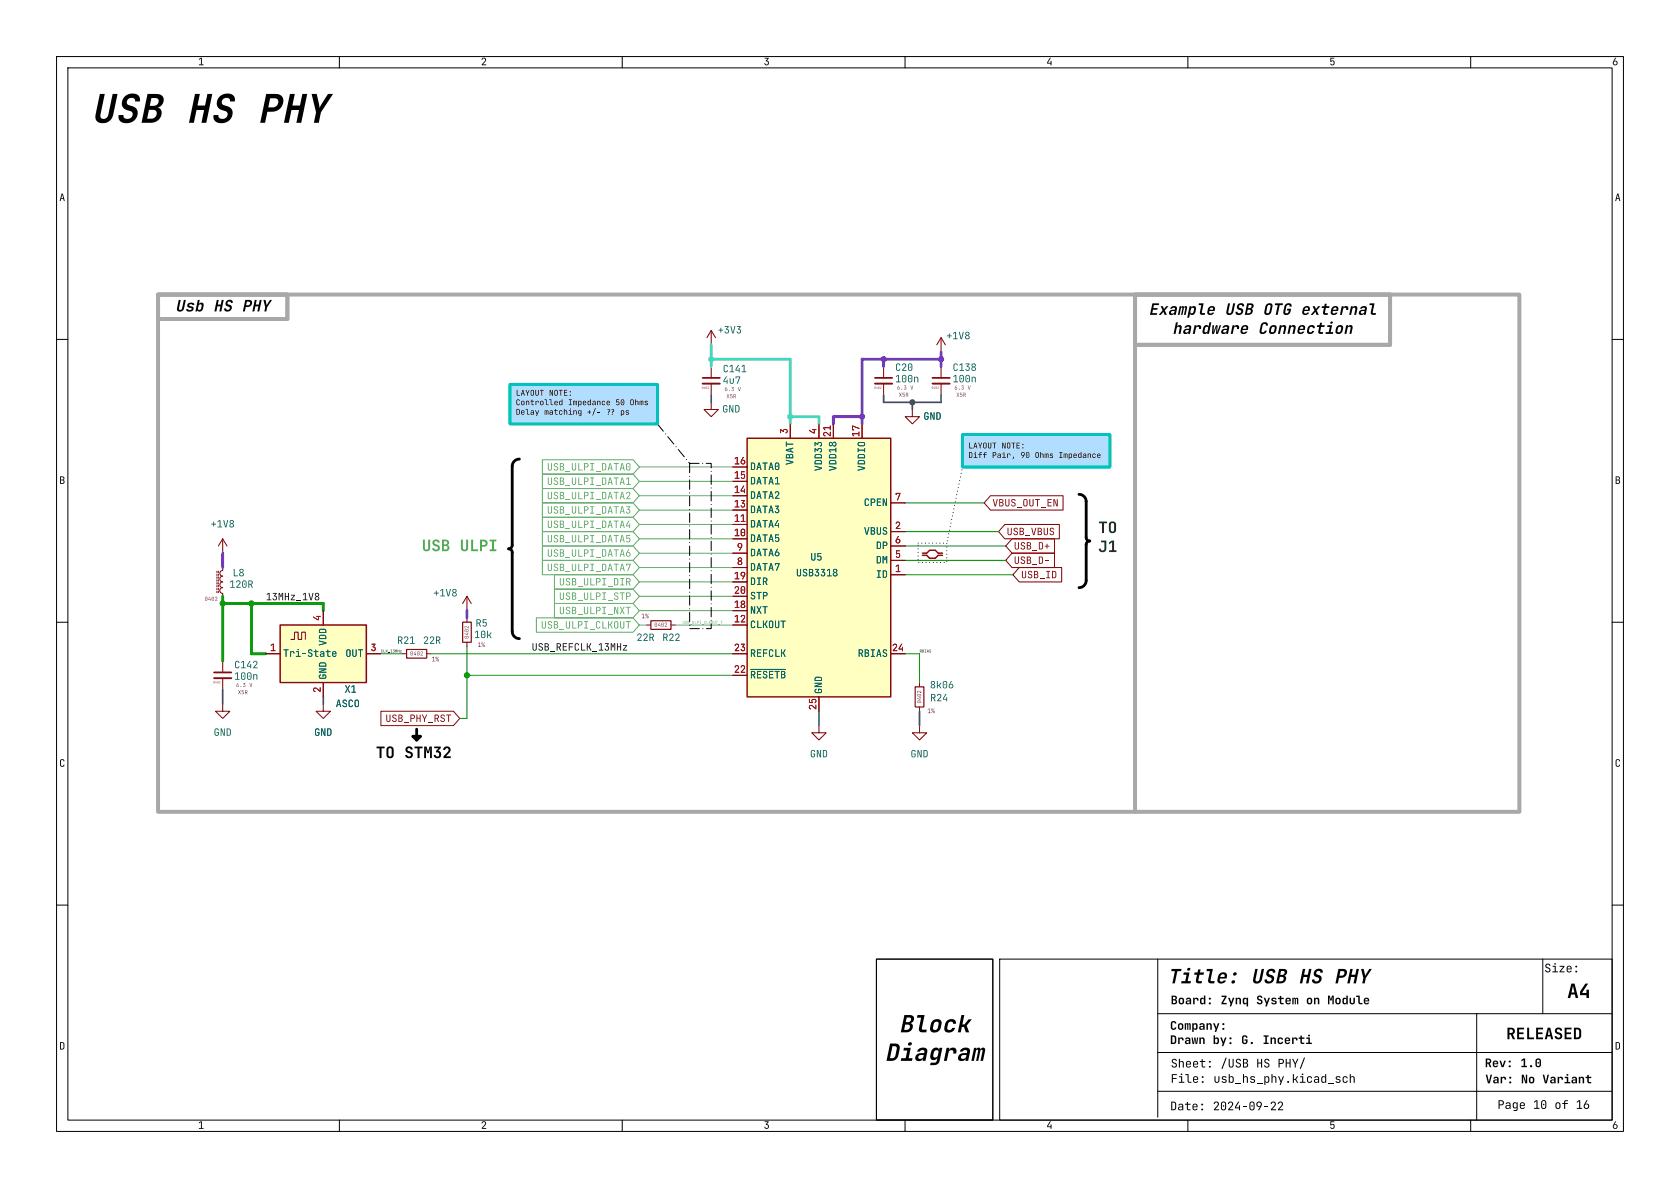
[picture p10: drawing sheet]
<svg xmlns="http://www.w3.org/2000/svg" width="297mm" height="210mm" viewBox="0 0 297 210" stroke-linecap="round" stroke-linejoin="round" font-family="sans-serif">
<defs><g id="words">
<g font-size="4.2">
<text x="158.9" y="184">Block</text>
<text x="156.4" y="189.1">Diagram</text>
</g>
<g font-size="2.8">
<text x="203.1" y="56.7">Example USB OTG external</text>
<text x="207.3" y="60">hardware</text>
<text x="222.4" y="60">Connection</text>
</g>
<g font-size="2.1">
<text x="273" y="172.7">Size:</text>
<text x="207" y="178.3">Board:</text>
<text x="215.8" y="178.3">Zynq System on Module</text>
<text x="206.8" y="184.1">Company: Drawn</text>
<text x="227" y="184.1">by:</text>
<text x="207" y="189.5">Sheet:</text>
<text x="262.5" y="189.4">Rev:</text>
<text x="268.8" y="189.4">1.0</text>
<text x="214.5" y="192.2">usb_hs_phy.kicad_sch</text>
<text x="262.6" y="192.3">Var:</text>
<text x="264.7" y="196.8">Page 10 of</text>
<text x="268.9" y="192.3">No Variant</text>
</g>
<g font-size="1.8" fill="#791879">
<text x="127.8" y="68.5">4u7</text>
<text x="158.2" y="68.2">100n</text>
<text x="168.4" y="68.2">100n</text>
<text x="41.4" y="120.8">100n</text>
</g>
<g font-size="1.8" fill="#a90000">
<text x="139.4" y="76.7" transform="rotate(-90 139.4 76.7)">3</text>
<text x="144.5" y="76.7" transform="rotate(-90 144.5 76.7)">4</text>
<text x="147.1" y="77.3" transform="rotate(-90 147.1 77.3)">21</text>
<text x="152.1" y="77.3" transform="rotate(-90 152.1 77.3)">17</text>
<text x="129.7" y="82.3">16</text>
<text x="129.7" y="84.8">15</text>
<text x="129.7" y="87.4">14</text>
<text x="129.7" y="89.9">13</text>
<text x="158.2" y="88.6">7</text>
<text x="129.7" y="92.5">11</text>
<text x="129.7" y="95">10</text>
<text x="158.2" y="93.7">2</text>
<text x="130.3" y="97.5">9</text>
<text x="130.3" y="100.1">8</text>
<text x="158.2" y="96.3">6</text>
<text x="158.2" y="98.8">5</text>
<text x="158.2" y="101.3">1</text>
<text x="129.7" y="102.6">19</text>
<text x="129.7" y="105.2">20</text>
<text x="129.7" y="107.7">18</text>
<text x="56.9" y="109.8" transform="rotate(-90 56.9 109.8)">4</text>
<text x="129.7" y="110.2">12</text>
<text x="47.7" y="115.3">1</text>
<text x="65.5" y="115.3">3</text>
<text x="129.7" y="115.3">23</text>
<text x="129.7" y="119.1">22</text>
<text x="157.7" y="115.3">24</text>
<text x="56.9" y="122.5" transform="rotate(-90 56.9 122.5)">2</text>
<text x="144.5" y="125.5" transform="rotate(-90 144.5 125.5)">25</text>
</g>
<g font-size="1.8" fill="#0f0f0f">
<text x="47" y="106.3">13MHz_1V8</text>
<text x="94" y="115.2">USB_REFCLK_13MHz</text>
</g>
<text font-size="1.8" fill="#840084" x="83.8" y="113.4">10k</text>
<text font-size="1.8" fill="#006464" x="50" y="116.7">Tri-State</text>
<text font-size="1.4" x="180.4" y="81.5">90 Ohms Impedance</text>
<text font-size=".7" fill="#60ab60" x="120.6" y="110.4">USB_ULPI_CLKOUT_T</text>
<g font-size=".7" fill="#0f0f0f">
<text x="67.3" y="115.4">CLK_13MHz</text>
<text x="162.6" y="115.4">RBIAS</text>
</g>
</g></defs>
<g fill="none" stroke="#000" stroke-width=".18">
<path d="M10 10h277v190h-277zM12 12h273v186h-273zM60 10v2M110 10v2M160 10v2M210 10v2M260 10v2M10 60h2M285 60h2M10 110h2M285 110h2M10 160h2"/>
<path d="M176.7 169.5h108.3v28.5h-108.3zM204.7 169.5v28M204.7 179.2h80.2M261.1 179.2v18.8M272.7 169.5v9.7M285 160h2M60 198v2M110 198v2M160 198v2M204.7 186.1h80.2M204.7 192.9h80.2M210 198v2"/>
<path d="M260 198v2"/>
</g>
<g fill="#000">
<path d="M35.2 10.4l.5-.2v1.2h.3v.1h-.8v-.1h.3v-1.1l-.3 .3zM85.2 10.3a.43 .43 0 0 1 .7 .1 .43 .43 0 0 1-.2 .6l-.3 .4h.6v.1h-.8v-.1l.4-.5a.28 .28 0 0 0 .2-.3 .28 .28 0 0 0-.2-.2 .28 .28 0 0 0-.3 .2h-.2zM135.2 10.2h.7l-.3 .5a.42 .42 0 0 1 .4 .4 .42 .42 0 0 1-.4 .4 .42 .42 0 0 1-.5-.3h.2a.29 .29 0 0 0 .4 .1 .29 .29 0 0 0 .1-.4 .29 .29 0 0 0-.4-.1l.3-.4h-.5zM185.6 10.2h.2l-.5 .9h.4v-.3h.2v.7h-.2v-.3h-.6v-.2zM235.2 10.2h.7v.2h-.6v.4a.39 .39 0 0 1 .6 0 .39 .39 0 0 1 0 .5l-.4 .3-.2-.1-.1-.3 .2 .1a.26 .26 0 0 0 .3 0 .26 .26 0 0 0 0-.3 .26 .26 0 0 0-.4-.1h-.1zM285.5 10.2h.2l-.3 .6a.42 .42 0 0 1 .6 .3 .42 .42 0 0 1-.4 .5 .42 .42 0 0 1-.5-.4l.2-.1a.27 .27 0 0 0 .4 .3 .27 .27 0 0 0 0-.5 .27 .27 0 0 0-.4 .1l-.2 .1zM10.9 34.2h.2l.4 1.3h-.2l-.1-.3h-.4l-.1 .3h-.2l.2-.5h.5l-.2-.7-.2 .7h-.1zM285.9 34.2h.2l.4 1.3h-.2l-.1-.3h-.4l-.1 .3h-.2l.2-.5h.5l-.2-.7-.2 .7h-.1zM10.6 84.2h.6l.2 .2v.3l-.2 .1 .2 .2v.3l-.2 .2h-.6v-.1h.5l.2-.2-.2-.2-.3-.1v.5h-.2v-.6h.5l.1-.2-.1-.2h-.3v.4h-.2zM285.6 84.2h.6l.2 .2v.3l-.2 .1 .2 .2v.3l-.2 .2h-.6v-.1h.5l.2-.2-.2-.2-.3-.1v.5h-.2v-.6h.5l.1-.2-.1-.2h-.3v.4h-.2zM10.7 134.3l.5-.1 .2 .3-.2 .1-.2-.3-.2 .1v.9l.3 .1 .1-.2h.2a.39 .39 0 0 1-.4 .4 .39 .39 0 0 1-.4-.4zM285.7 134.3l.5-.1 .2 .3-.2 .1-.2-.3-.2 .1v.9l.3 .1 .1-.2h.2a.39 .39 0 0 1-.4 .4 .39 .39 0 0 1-.4-.4z"/>
<path d="M207.1 171.3h1.8l-.1 .4h-.7l-.4 2.1h-.4l.4-2.1h-.6zM207.1 176h.5a.38 .38 0 0 1 .5 .3 .38 .38 0 0 1-.3 .4 .42 .42 0 0 1 .3 .5 .42 .42 0 0 1-.5 .3h-.5v-.2h.6l.1-.3-.4-.2v.5h-.3v-.7h.6l.1-.2-.4-.2v.4h-.3zM209.3 171.9h1l-.3 1.5h.5v.4h-1.7l.1-.4h.6l.3-1.1h-.6zM211.2 171.9h.5l.1-.5h.4l-.1 .5h.8l-.1 .4h-.7l-.2 1.1h.6l-.1 .4h-.5a.43 .43 0 0 1-.5-.5l.2-1h-.5zM212.2 176.5l.4-.1 .2 .2v-.6h.3v1.5h-.3v-.2l-.2 .2-.4-.1-.1-.6h.3v.4l.2 .1 .2-.1v-.4l-.2-.2-.2 .2h-.3zM213.4 171.3h1l-.4 2 .1 .1h.6v.4h-.6a.47 .47 0 0 1-.5-.6l.3-1.5h-.6zM216 176h.8v.2l-.6 1.1h.7v.2h-1v-.2l.7-1.1h-.6zM215.6 172.1a.75 .75 0 0 1 1-.1 .75 .75 0 0 1 .2 1h-1.1a.37 .37 0 0 0 .1 .5 .37 .37 0 0 0 .5-.2h.4a.77 .77 0 0 1-.8 .6 .77 .77 0 0 1-.7-.8l.1-.4h1.2a.39 .39 0 0 0-.4-.5 .39 .39 0 0 0-.4 .5h-.4zM221.9 171.3h.4l-.3 1.8a.35 .35 0 0 0 .3 .4 .35 .35 0 0 0 .4-.4l.3-1.8h.5l-.4 1.8a.84 .84 0 0 1-.7 .7 .84 .84 0 0 1-.9-.4zM222.3 176.1l.3-.1a.46 .46 0 0 1 .6 .4h-.3a.21 .21 0 0 0-.2-.2 .21 .21 0 0 0-.2 .2 .21 .21 0 0 0 .1 .2 .5 .5 0 0 1 .6 .5 .5 .5 0 0 1-.5 .5 .5 .5 0 0 1-.5-.5h.2a.24 .24 0 0 0 .4 .2 .24 .24 0 0 0 0-.4 .49 .49 0 0 1-.5-.2 .49 .49 0 0 1 0-.6zM224.1 171.5a.74 .74 0 0 1 .8-.3 .74 .74 0 0 1 .5 .7h-.4a.35 .35 0 0 0-.5-.2 .35 .35 0 0 0 0 .6 .82 .82 0 0 1 .7 1 .82 .82 0 0 1-1.1 .6 .56 .56 0 0 1-.5-.8h.4a.39 .39 0 0 0 .6 .4 .39 .39 0 0 0 0-.7 .72 .72 0 0 1-.7-.4 .72 .72 0 0 1 .2-.9zM226.1 171.3h.8a.61 .61 0 0 1 .7 .5 .61 .61 0 0 1-.6 .7 .76 .76 0 0 1 .3 .9 .76 .76 0 0 1-.9 .4h-.8l.1-.3h.7a.4 .4 0 0 0 .5-.3 .4 .4 0 0 0-.3-.5h-.3l-.2 .8h-.4l.2-1.2h.8a.35 .35 0 0 0 .4-.2 .35 .35 0 0 0-.3-.5h-.3l-.2 .7h-.4z"/>
<path d="M230.3 171.3h.5l-.3 1h.7l.2-1h.4l-.5 2.5h-.4l.2-1.1h-.6l-.3 1.1h-.4zM232.5 171.5a.74 .74 0 0 1 .8-.3 .74 .74 0 0 1 .5 .7h-.4a.35 .35 0 0 0-.5-.2 .35 .35 0 0 0 0 .6 .82 .82 0 0 1 .7 1 .82 .82 0 0 1-1.1 .6 .56 .56 0 0 1-.5-.8h.4a.39 .39 0 0 0 .6 .4 .39 .39 0 0 0 0-.7 .72 .72 0 0 1-.7-.4 .72 .72 0 0 1 .2-.9zM234.8 176h.3l.2 .7 .2-.7h.3v1.5h-.3l.1-1.3-.2 .7h-.2l-.2-.7v1.3h-.2zM236.6 171.3h.8a.79 .79 0 0 1 .7 .8 .79 .79 0 0 1-.8 .7l-.6 .1-.2 .9h-.4l.3-1.3h.8a.41 .41 0 0 0 .5-.4 .41 .41 0 0 0-.3-.4h-.4l-.2 .8h-.4zM238.7 171.3h.4l-.2 1h.7l.2-1h.4l-.5 2.5h-.4l.2-1.1h-.7l-.2 1.1h-.4zM237.4 176.5l.4-.1 .2 .2v-.6h.3v1.5h-.3v-.2l-.2 .2-.4-.1-.1-.6h.3v.4l.2 .1 .2-.1v-.4l-.2-.2-.2 .2h-.3zM239.7 176h.7v1.2l.5 .1v.2h-.5l-.2-.1-.1-1.2h-.4zM240.6 171.3h.5l.2 1.2 .8-1.2h.4l-1 1.6-.2 .9h-.5l.2-.9zM273.3 170.4l.2-.1a.43 .43 0 0 1 .6 .4h-.2a.26 .26 0 0 0-.2-.2 .26 .26 0 0 0-.3 .2 .26 .26 0 0 0 .2 .3 .49 .49 0 0 1 .5 .3 .49 .49 0 0 1-.3 .6 .49 .49 0 0 1-.6-.2l-.1-.2h.2a.28 .28 0 0 0 .5 .2 .28 .28 0 0 0-.1-.5 .48 .48 0 0 1-.4-.2 .48 .48 0 0 1 0-.6zM277.8 173.9h.6l.6 2.5h-.4l-.2-.6h-.7l-.1 .6h-.4l.2-1h.9l-.2-1.1-.3 1.1h-.4zM280.3 173.9h.5l-1 1.6h.7v-.5h.4v1.4h-.4v-.5h-1.2v-.6zM10.6 184.2l.6 .1 .2 .3-.1 .8-.7 .1v-.1a.38 .38 0 0 0 .6-.3v-.6l-.4-.1v1h-.2z"/>
<path d="M35.2 198.4l.5-.2v1.2h.3v.1h-.8v-.1h.3v-1l-.3 .2zM85.2 198.3a.43 .43 0 0 1 .7 .1 .43 .43 0 0 1-.2 .6l-.3 .4h.6v.1h-.8v-.1l.4-.5a.28 .28 0 0 0 .2-.3 .28 .28 0 0 0-.2-.2 .28 .28 0 0 0-.3 .2h-.2zM135.2 198.2h.7l-.3 .5a.42 .42 0 0 1 .4 .4 .42 .42 0 0 1-.4 .5 .42 .42 0 0 1-.5-.4h.2a.29 .29 0 0 0 .4 .1 .29 .29 0 0 0 .1-.4 .29 .29 0 0 0-.4 0l.3-.5h-.5zM185.6 198.2h.2l-.5 .9h.4v-.3h.2v.7h-.2v-.2h-.6v-.3zM207.2 189.9h.9v.1h-.8v.6h.7v.1h-.7v.7h-.1zM207.1 180.6l.6-.1 .2 .3-.2 .1-.2-.2-.2 .1v1h.2l.2-.2h.3a.49 .49 0 0 1-.5 .5 .49 .49 0 0 1-.5-.5zM207.1 194.7l.6 .1 .2 .4-.1 .9-.3 .2h-.4v-.2a.44 .44 0 0 0 .6-.3v-.8l-.5-.1v1.2h-.1zM207.3 187.3l.2-.1a.43 .43 0 0 1 .5 .4h-.1a.26 .26 0 0 0-.3-.3 .26 .26 0 0 0-.2 .2 .26 .26 0 0 0 .1 .3 .49 .49 0 0 1 .6 .4 .49 .49 0 0 1-.4 .5 .49 .49 0 0 1-.6-.2v-.2h.2a.28 .28 0 0 0 .4 .3 .28 .28 0 0 0 0-.5 .48 .48 0 0 1-.5-.3 .48 .48 0 0 1 .1-.5zM208.4 190.3h.6v.9h.4v.2h-1v-.2h.4v-.8h-.4zM208.4 187.2h.2v.6l.2-.3 .4 .2 .1 1h-.2v-.7a.25 .25 0 0 0-.3-.3 .25 .25 0 0 0-.2 .3v.7h-.2zM208.4 181l.1-.1a.47 .47 0 0 1 .7 .4v.3a.48 .48 0 0 1-.5 .5 .48 .48 0 0 1-.5-.5v-.3h.3l.1 .5h.2l.1-.1-.1-.6-.6 .2zM208.4 195.3l.2-.2a.41 .41 0 0 1 .6 .4v.8h-.2v-.3a.39 .39 0 0 1-.4 .3 .39 .39 0 0 1-.3-.4h.1l.2 .2a.31 .31 0 0 0 .3 0 .31 .31 0 0 0 .1-.4h-.4l-.2 .2h-.1l.1-.2 .6-.1a.26 .26 0 0 0-.2-.3 .26 .26 0 0 0-.3 .1h-.2z"/>
<path d="M209.5 180.9h.2v.1l.1-.1 .3 .1 .1-.1h.2l.1 1.1h-.2l-.1-.9-.1 .9h-.2l-.1-.9-.1 .9h-.2zM209.5 195.1h.3v-.3h.2v.3h.5v.2h-.5v.7l.4 .1v.2l-.5-.1-.1-.9h-.3zM209.5 189.9h.6v1.2l.5 .1v.2h-.4l-.2-.1-.1-1.3h-.4zM210.9 195.2l.5-.1a.49 .49 0 0 1 .3 .6h-.7a.29 .29 0 0 0 .1 .4 .29 .29 0 0 0 .4-.1h.2a.46 .46 0 0 1-.5 .3 .46 .46 0 0 1-.4-.5v-.3l.7 .1a.27 .27 0 0 0-.2-.3 .27 .27 0 0 0-.3 .2h-.2zM210.8 180.9h.2v.2l.2-.2h.3l.2 .3v.5l-.1 .3-.3 .1-.3-.3v.6h-.2v-1.1h.2l.1 .4 .2 .1 .2-.1v-.5l-.3-.1-.2 .2h-.2zM211 190.4l.5-.1a.49 .49 0 0 1 .3 .6h-.7a.29 .29 0 0 0 .1 .3 .29 .29 0 0 0 .4-.1h.2a.46 .46 0 0 1-.5 .3 .46 .46 0 0 1-.4-.4v-.3h.7a.27 .27 0 0 0-.2-.3 .27 .27 0 0 0-.3 .3h-.2zM212.1 181l.4-.1a.4 .4 0 0 1 .5 .4v.7h-.3v-.2a.38 .38 0 0 1-.4 .3 .38 .38 0 0 1-.3-.4h.2l.2 .2a.25 .25 0 0 0 .3-.1 .25 .25 0 0 0 0-.3l-.7 .2 .2-.3h.5l-.1-.3-.6 .1zM213.3 180.9h.2v.2l.3-.2 .3 .1 .1 1h-.2v-.8l-.2-.1-.2 .1-.1 .8h-.2zM214.7 194.8a.5 .5 0 0 1 .8 .1 .5 .5 0 0 1-.3 .8l-.4 .4h.7v.2h-.9v-.2l.6-.7a.29 .29 0 0 0 0-.5 .29 .29 0 0 0-.4 .3h-.2zM214.5 180.9h.2l.3 .8 .3-.8h.3l-.6 1.5h-.3l.2-.4zM216.7 187h.2l-.8 1.9h-.2zM216 194.8l.1-.1a.46 .46 0 0 1 .7 .5v.6a.46 .46 0 0 1-.5 .5 .46 .46 0 0 1-.5-.5v-.6h.2v.6a.28 .28 0 0 0 .3 .3 .28 .28 0 0 0 .3-.3v-.6a.28 .28 0 0 0-.3-.3 .28 .28 0 0 0-.3 .3h-.2z"/>
<path d="M217.2 194.8a.5 .5 0 0 1 .8 .1 .5 .5 0 0 1-.3 .8l-.4 .4h.7v.2h-.9v-.2l.6-.7a.29 .29 0 0 0 0-.5 .29 .29 0 0 0-.4 .3h-.2zM217.2 189.9h.2v.6l.2-.2 .2-.1 .3 .4v.5l-.2 .3h-.3l-.2-.2v.2h-.2v-.7h.2v.3a.26 .26 0 0 0 .3 .3 .26 .26 0 0 0 .2-.3v-.3a.26 .26 0 0 0-.2-.3 .26 .26 0 0 0-.3 .3h-.2zM217.2 187.2h.2v1.1a.25 .25 0 0 0 .3 .3 .25 .25 0 0 0 .2-.3v-1.1h.2v1.1a.44 .44 0 0 1-.4 .4 .44 .44 0 0 1-.5-.4zM218.6 187.3l.2-.1a.43 .43 0 0 1 .6 .4h-.2a.26 .26 0 0 0-.2-.3 .26 .26 0 0 0-.3 .2 .26 .26 0 0 0 .1 .3 .49 .49 0 0 1 .6 .4 .49 .49 0 0 1-.3 .5 .49 .49 0 0 1-.6-.2l-.1-.2h.2a.29 .29 0 0 0 .5 .3 .28 .28 0 0 0-.1-.5 .48 .48 0 0 1-.5-.3 .48 .48 0 0 1 .1-.5zM218.9 194.7h.2l-.6 1.1h.5v-.4h.2v.9h-.2v-.4h-.7v-.3zM219.7 189.9h.2v.6l.3-.3 .4 .2v1h-.2v-.7a.25 .25 0 0 0-.2-.3 .25 .25 0 0 0-.3 .3v.7h-.2zM219.7 195.5h.7v.2h-.7zM219.7 187.2h.5a.38 .38 0 0 1 .4 .2 .38 .38 0 0 1-.2 .5 .42 .42 0 0 1 .2 .5 .42 .42 0 0 1-.4 .3h-.5v-.2h.5a.27 .27 0 0 0 .3-.2 .27 .27 0 0 0-.3-.3h-.3v.5h-.2v-.7h.5a.24 .24 0 0 0 .2-.2 .24 .24 0 0 0-.2-.3h-.3v.5h-.2zM221 194.8l.1-.1a.46 .46 0 0 1 .7 .5v.6a.46 .46 0 0 1-.5 .5 .46 .46 0 0 1-.4-.5v-.6h.2v.6a.28 .28 0 0 0 .2 .3 .28 .28 0 0 0 .3-.3v-.6a.28 .28 0 0 0-.3-.3 .28 .28 0 0 0-.2 .3h-.2zM222.3 187.2h.1v.6h.5v-.6h.2v1.5h-.2v-.7h-.5v.7h-.1zM222.3 194.8a.53 .53 0 0 1 .7 .1 .53 .53 0 0 1 0 .7l-.4 .7h-.2l.4-.7h-.5l-.2-.4h.2a.31 .31 0 0 0 .4 .3 .31 .31 0 0 0 .1-.5 .31 .31 0 0 0-.5 .1l-.2 .1zM223.5 195.5h.7v.2h-.7z"/>
<path d="M223.6 187.3l.3-.1a.43 .43 0 0 1 .5 .4h-.2a.26 .26 0 0 0-.2-.3 .26 .26 0 0 0-.3 .2 .26 .26 0 0 0 .2 .3 .49 .49 0 0 1 .5 .4 .49 .49 0 0 1-.3 .5 .49 .49 0 0 1-.6-.2v-.2h.2a.28 .28 0 0 0 .4 .3 .28 .28 0 0 0 0-.5 .48 .48 0 0 1-.5-.3 .48 .48 0 0 1 0-.5zM224.6 183.4h.3v.2l.2-.2 .4 .1 .1 1.1h-.3v-.8l-.2-.2-.2 .2v.8h-.3zM224.8 194.8a.5 .5 0 0 1 .7 .1 .5 .5 0 0 1-.2 .8l-.4 .4h.7v.2h-.9v-.2l.6-.7a.29 .29 0 0 0 0-.5 .29 .29 0 0 0-.5 .3h-.2zM224.8 189.9h.2v.6l.2-.3 .4 .2 .1 1h-.2v-.7a.25 .25 0 0 0-.3-.3 .25 .25 0 0 0-.2 .3v.7h-.2zM226 194.8a.5 .5 0 0 1 .8 .1 .5 .5 0 0 1-.2 .8l-.4 .4h.6v.2h-.9v-.2l.6-.7a.29 .29 0 0 0 0-.5 .29 .29 0 0 0-.4 .3h-.2zM226 183.5l.3-.1a.46 .46 0 0 1 .5 .4h-.2l-.3-.2-.2 .2 .1 .5 .6-.1a.49 .49 0 0 1-.5 .4 .49 .49 0 0 1-.4-.5zM226 187.2h.5a.45 .45 0 0 1 .5 .4 .45 .45 0 0 1-.5 .5h-.3v.6h-.2v-.8h.5a.28 .28 0 0 0 .3-.3 .28 .28 0 0 0-.3-.3h-.3v.6h-.2zM227.3 187.2h.2v.6h.5v-.6h.2v1.5h-.2v-.7h-.5v.7h-.2zM228.6 189.9h.1v.8h.3l.3-.4h.2l-.4 .5 .4 .6h-.2l-.3-.5h-.3v.5h-.1zM228.4 187.2h.2l.4 .7 .3-.7h.2l-.4 .9v.6h-.2v-.6zM230.5 187h.2l-.7 1.9h-.2zM231 183.4h.6v.9h.3v.3h-1v-.3h.4v-.7h-.3z"/>
<path d="M233.7 190.3l.3-.1 .3 .3v-.6h.2v1.5h-.2v-.2l-.2 .2h-.4l-.1-.3v-.4h.2v.3a.26 .26 0 0 0 .2 .3 .26 .26 0 0 0 .3-.3v-.3a.26 .26 0 0 0-.3-.3 .26 .26 0 0 0-.2 .3h-.2zM235.2 198.2h.7v.2h-.6v.4a.39 .39 0 0 1 .6 0 .39 .39 0 0 1 0 .5l-.4 .3-.2-.1-.1-.2h.2a.26 .26 0 0 0 .3 0 .26 .26 0 0 0 0-.3 .26 .26 0 0 0-.4 0h-.1zM236.2 190.3l.5-.1 .3 .3-.4-.1-.3 .1a.4 .4 0 0 0 .6 .3v.1a.43 .43 0 0 1-.2 .6 .43 .43 0 0 1-.6-.4h.2a.24 .24 0 0 0 .3 .2 .24 .24 0 0 0 .1-.4 .4 .4 0 0 1-.5-.1 .4 .4 0 0 1 0-.5zM237.5 190.4l.3-.2a.4 .4 0 0 1 .5 .4h-.2l-.2-.2a.27 .27 0 0 0-.4 .3v.3a.27 .27 0 0 0 .3 .3 .27 .27 0 0 0 .3-.3h.2a.46 .46 0 0 1-.5 .4 .46 .46 0 0 1-.5-.4zM238.6 189.9h.2v.6l.2-.3 .4 .2 .1 1h-.2v-.7a.25 .25 0 0 0-.3-.3 .25 .25 0 0 0-.2 .3v.7h-.2zM262.7 190h.2l.3 1.3 .3-1.3h.3l-.4 1.5h-.4zM262.7 187.1h.6l.3 .3a.46 .46 0 0 1-.2 .6l.3 .6h-.3l-.3-.6h-.2v.6h-.2v-.8h.5l.2-.2-.1-.2-.4-.1v.5h-.2zM264.9 194.5h.5a.45 .45 0 0 1 .5 .4 .45 .45 0 0 1-.5 .5h-.3v.6h-.2v-.8h.5a.28 .28 0 0 0 .3-.3 .28 .28 0 0 0-.3-.2h-.3v.5h-.2zM266.5 181.7h.6a.61 .61 0 0 1 .7 .4 .61 .61 0 0 1-.4 .7l.4 .9h-.3l-.4-.8h-.3v.8h-.3v-1.1h.6a.31 .31 0 0 0 .4-.3 .31 .31 0 0 0-.4-.3h-.3v.6h-.3zM268.2 181.7h1.2v.3h-.8v.5h.7v.3h-.7v.6h.8v.3h-1.2zM269 187.4l.3-.3h.3v1.3h.3v.2h-.9v-.2h.4v-1l-.4 .2zM269 190h.4l.4 1.2-.1-1.2h.3v1.5h-.3l-.5-1.2 .1 1.2h-.3z"/>
<path d="M270 181.7h.3v1.7h.9v.3h-1.2zM271.2 194.7l.4-.2h.2v1.3h.4v.2h-1v-.2h.4v-1.2l-.4 .4zM271.6 181.7h1.2v.3h-.9v.5h.8v.3h-.8v.6h.9v.3h-1.2zM271.6 187.2l.3-.1 .4 .1 .1 1a.49 .49 0 0 1-.5 .5 .49 .49 0 0 1-.5-.5v-.6h.3l.1 .8h.3l.1-.2-.1-.8-.2-.1-.2 .3h-.3zM272.6 194.6l.1-.1a.46 .46 0 0 1 .7 .4v.7a.46 .46 0 0 1-.5 .4 .46 .46 0 0 1-.5-.4v-.7h.2v.7a.28 .28 0 0 0 .3 .3 .28 .28 0 0 0 .3-.3v-.7a.28 .28 0 0 0-.3-.3 .28 .28 0 0 0-.3 .3h-.2zM272.7 190h.3l.3 1.3 .3-1.3h.2l-.3 1.5h-.4zM273.6 181.7h.5l.5 2h-.4l-.1-.5h-.5l-.1 .5h-.4l.2-.8h.7l-.2-.9-.2 .9h-.3zM275.1 181.8a.66 .66 0 0 1 .6-.1 .66 .66 0 0 1 .5 .5h-.4a.28 .28 0 0 0-.2-.3 .28 .28 0 0 0-.3 .2 .28 .28 0 0 0 .1 .4 .67 .67 0 0 1 .8 .6 .67 .67 0 0 1-.7 .7 .67 .67 0 0 1-.7-.6h.4a.32 .32 0 0 0 .5 .2 .32 .32 0 0 0-.1-.5 .66 .66 0 0 1-.6-.4 .66 .66 0 0 1 .1-.7zM276.2 195h.3l.2-.5h.5v.2h-.5v.3h.5v.2h-.5v.8h-.2v-.8h-.3zM276.6 181.7h1.2v.3h-.9v.5h.8v.3h-.8v.6h.9v.3h-1.2zM278.8 194.7l.3-.2h.3v1.3h.3v.2h-.9v-.2h.4v-1.2l-.4 .4zM278.2 181.7h.7a.62 .62 0 0 1 .6 .6v.8a.62 .62 0 0 1-.6 .6h-.7v-.3l.9-.1 .1-1.1-.2-.2h-.4v1.4h-.4z"/>
<path d="M280.5 194.5h.2l-.4 .7a.49 .49 0 0 1 .6 .2 .49 .49 0 0 1-.2 .7 .49 .49 0 0 1-.7-.3v-.3h.2a.31 .31 0 0 0 .4 .3 .31 .31 0 0 0 .1-.5 .31 .31 0 0 0-.5 .2h-.2zM280.6 190h.3v.3h.4v.3h-.4v.6l.4 .1v.2l-.6-.1-.1-.8h-.3v-.3h.3zM285.5 198.2h.2l-.3 .6a.42 .42 0 0 1 .6 .3 .42 .42 0 0 1-.4 .5 .42 .42 0 0 1-.5-.4l.2-.1a.27 .27 0 0 0 .4 .3 .27 .27 0 0 0 0-.5 .27 .27 0 0 0-.4 .2h-.2zM285.6 184.2l.6 .1 .2 .3-.1 .8-.7 .1v-.1a.38 .38 0 0 0 .6-.3v-.6l-.4-.1v1h-.2z"/>
<circle cx="210.2" cy="171.3" r=".28"/>
<circle cx="218.1" cy="173.6" r=".31"/>
<circle cx="218.3" cy="172.2" r=".32"/>
<circle cx="274.9" cy="170.4" r=".14"/>
<circle cx="278.7" cy="170.9" r=".17"/>
<circle cx="278.7" cy="171.7" r=".17"/>
<circle cx="212.5" cy="196.1" r=".17"/>
<circle cx="212.5" cy="195.2" r=".17"/>
<circle cx="212.6" cy="190.4" r=".17"/>
<circle cx="212.6" cy="191.3" r=".17"/>
<circle cx="213.9" cy="187.7" r=".17"/>
<circle cx="213.9" cy="188.6" r=".17"/>
<circle cx="216.3" cy="181" r=".19"/>
<circle cx="216.3" cy="181.9" r=".19"/>
<circle cx="216.3" cy="195.5" r=".13"/>
<circle cx="221.3" cy="195.5" r=".13"/>
<circle cx="230.3" cy="189.9" r=".14"/>
<circle cx="231.4" cy="183" r=".17"/>
<circle cx="277.1" cy="190" r=".17"/>
</g>
<g fill="#b1deff">
<path d="M170.2 76.8h26v5.8h-26z"/>
<path d="M90.2 67.9h26v7h-26z"/>
</g>
<path d="M39.4 124.5v1.2h1.2l-1.2 1.3-1.3-1.3h1.3" fill="none" stroke="#840000" stroke-width=".18"/>
<g fill="#006464">
<path d="M38 128.9l.5-.1 .2 .2-.2 .1-.2-.2-.2 .1v.9h.3l.1-.1v-.2h-.2v-.2h.4v.3a.38 .38 0 0 1-.4 .4 .38 .38 0 0 1-.4-.4z"/>
<path d="M39 128.8h.2l.4 1.1v-1.1h.1v1.3h-.2l-.4-1.1 .1 1.1h-.2z"/>
<path d="M40.1 128.8h.5l.2 .4-.1 .7-.6 .2v-.2a.37 .37 0 0 0 .6-.2l-.1-.7-.4-.1v1h-.1z"/>
</g>
<path d="M164.8 66.8h3.1" fill="none" stroke="#840000" stroke-width=".3"/>
<path d="M164.8 67.8h3.1" fill="none" stroke="#840000" stroke-width=".33"/>
<path d="M166.4 64.8v2M166.4 67.8v2.1" fill="none" stroke="#840000" stroke-width=".18"/>
<g fill="#006464">
<path d="M168.7 64.3h.4l.2 .2-.1 .1-.3-.2-.2 .1 .1 .9h.2l.2-.2h.1a.38 .38 0 0 1-.4 .4 .38 .38 0 0 1-.3-.4z"/>
<path d="M169.6 64.5l.5-.2v1.1h.3v.2h-.8v-.2h.4v-1l-.4 .3z"/>
<path d="M170.7 64.3h.7l-.3 .4a.41 .41 0 0 1 .4 .4 .41 .41 0 0 1-.4 .5 .41 .41 0 0 1-.4-.4h.1a.28 .28 0 0 0 .4 .1 .28 .28 0 0 0 .1-.4 .28 .28 0 0 0-.4 0l.3-.5h-.5z"/>
<path d="M171.8 64.3a.36 .36 0 0 1 .6 0 .36 .36 0 0 1-.1 .6 .39 .39 0 0 1 0 .7 .39 .39 0 0 1-.6-.4h.2a.26 .26 0 0 0 .3 .2 .26 .26 0 0 0 .1-.4 .26 .26 0 0 0-.4 .2h-.2a.26 .26 0 0 0 .2-.3 .26 .26 0 0 0-.1-.2l-.1-.1h.2a.23 .23 0 0 0 .3 .2 .23 .23 0 0 0 .1-.4 .23 .23 0 0 0-.4 .1l-.2 .1z"/>
<path d="M168.6 66.5l.5-.2v1.1h.3v.2h-.8v-.2h.3v-1l-.3 .3z"/>
<path d="M169.7 66.4l.4-.1 .2 .1 .1 .8a.39 .39 0 0 1-.4 .4 .39 .39 0 0 1-.4-.4v-.5h.2v.7l.3 .1 .1-.2v-.8l-.3-.1-.1 .3h-.2z"/>
<path d="M170.8 66.4l.4-.1 .2 .1 .1 .8a.39 .39 0 0 1-.4 .4 .39 .39 0 0 1-.4-.4v-.5h.1l.1 .7 .2 .1 .2-.2v-.8l-.3-.1-.2 .3h-.1z"/>
</g>
<g fill="#791879">
<path d="M169.1 69.4l.2 .3 .3-.3-.2 .4 .2 .3-.3-.3-.2 .3 .2-.3z"/>
<path d="M169.7 69.4h.4l-.3 .1v.2a.21 .21 0 0 1 .3 .1 .21 .21 0 0 1-.1 .3 .21 .21 0 0 1-.3-.1 .17 .17 0 0 0 .3 .1 .17 .17 0 0 0 0-.3 .17 .17 0 0 0-.3 0z"/>
<path d="M170.3 69.4l.4 .1-.1 .3 .2 .3-.3-.3h-.1l-.1 .3v-.3l.4-.2-.3-.1-.1 .3z"/>
<circle cx="169.6" cy="68.8" r=".08"/>
</g>
<g fill="#840084">
<path d="M164.8 68.4h.2l-.1 .3h-.2v-.2l.2 .2v-.3l-.2 .1z"/>
<path d="M165.2 68.3l-.1 .3 .2-.1v.2h-.2z"/>
<path d="M165.4 68.4h.2v.3h-.2v-.2l.1 .2 .1-.3-.2 .1z"/>
<path d="M165.8 68.4a.13 .13 0 0 1 .2 0 .13 .13 0 0 1-.1 .2l-.1 .1h.2h-.3l.2-.3-.2 .1z"/>
<circle cx="164.9" cy="68.5" r=".03"/>
<circle cx="165.5" cy="68.5" r=".03"/>
</g>
<path d="M166.4 59.7l-.8 1.3M166.4 59.7l.7 1.3M166.4 59.7v2.5" fill="none" stroke="#840000" stroke-width=".18"/>
<g fill="#006464">
<path d="M167.7 59h.2v.3h.3v.1h-.3v.4h-.2v-.4h-.3v-.1h.3z"/>
<path d="M168.5 58.9l.5-.2v1.1h.3v.2h-.8v-.2h.4v-1l-.4 .3z"/>
<path d="M169.5 58.7h.2l.3 1.1 .2-1.1h.2l-.3 1.3h-.3z"/>
<path d="M170.7 58.8a.36 .36 0 0 1 .6-.1 .36 .36 0 0 1-.1 .6 .39 .39 0 0 1 0 .7 .39 .39 0 0 1-.6-.4h.2a.26 .26 0 0 0 .3 .3 .26 .26 0 0 0 .1-.5 .26 .26 0 0 0-.4 .2h-.2a.26 .26 0 0 0 .2-.3 .26 .26 0 0 0-.1-.2l-.1-.1h.2a.23 .23 0 0 0 .3 .2 .23 .23 0 0 0 .1-.4 .23 .23 0 0 0-.4 .1l-.2 .1z"/>
</g>
<path d="M125.7 71.1v1.3h1.3l-1.3 1.3-1.2-1.3h1.2" fill="none" stroke="#840000" stroke-width=".18"/>
<g fill="#006464">
<path d="M127.9 71.7l.5-.1 .2 .3-.2 .1-.2-.3-.2 .1 .1 .9 .2 .1 .1-.2v-.2h-.2v-.1h.4v.3a.38 .38 0 0 1-.4 .3 .38 .38 0 0 1-.4-.3z"/>
<path d="M128.9 71.6h.2l.4 1.1v-1.1h.2v1.3h-.3l-.3-1.1v1.1h-.2z"/>
<path d="M130 71.6l.5 .1 .2 .3-.1 .8-.6 .1v-.1a.37 .37 0 0 0 .6-.3l-.1-.6-.4-.1v1h-.1z"/>
</g>
<path d="M125.7 58.4l-.7 1.3M125.7 58.4l.8 1.3M125.7 58.4v2.6" fill="none" stroke="#840000" stroke-width=".18"/>
<g fill="#006464">
<path d="M127.4 57.9h.1v.4h.4v.1h-.4v.4h-.1v-.4h-.4v-.1h.4z"/>
<path d="M128.1 57.7h.7l-.3 .4a.41 .41 0 0 1 .4 .4 .41 .41 0 0 1-.4 .5 .41 .41 0 0 1-.4-.4h.2a.28 .28 0 0 0 .3 .1 .28 .28 0 0 0 .1-.4 .28 .28 0 0 0-.4 0l.4-.5h-.6z"/>
<path d="M129.1 57.7h.2l.3 1.1 .2-1.1h.2l-.3 1.2h-.2z"/>
<path d="M130.3 57.7h.7l-.3 .4a.41 .41 0 0 1 .3 .4 .41 .41 0 0 1-.3 .5 .41 .41 0 0 1-.5-.4h.2a.28 .28 0 0 0 .4 .1 .28 .28 0 0 0 .1-.4 .28 .28 0 0 0-.4 0l.3-.5h-.5z"/>
</g>
<path d="M161.3 72.4v1.3h1.3l-1.3 1.2-1.3-1.2h1.3" fill="none" stroke="#840000" stroke-width=".18"/>
<g fill="#006464">
<path d="M163.5 73l.4-.1 .3 .3h-.2l-.2-.2-.2 .1v.9l.3 .1 .1-.2v-.2h-.3v-.2h.5v.3a.38 .38 0 0 1-.4 .4 .38 .38 0 0 1-.4-.4z"/>
<path d="M164.5 72.9h.2l.4 1.1v-1.1h.1v1.3h-.2l-.4-1.1v1.1h-.1z"/>
<path d="M165.5 72.9h.6l.2 .4-.1 .8-.7 .1v-.2a.37 .37 0 0 0 .6-.2v-.7l-.4-.1v1h-.2z"/>
</g>
<path d="M132.1 77.5h25.4v45.7h-25.4z" fill="#ffffc2"/>
<path d="M132.1 77.5h25.4v45.7h-25.4z" fill="none" stroke="#840000" stroke-width=".25"/>
<g fill="#006464">
<path d="M132.8 81.8h.5l.2 .4-.1 .7-.6 .2v-.2a.37 .37 0 0 0 .5-.2v-.7l-.4-.1v1h-.1z"/>
<path d="M134.1 81.8h.2l.3 1.3h-.1l-.1-.4h-.4l-.1 .4h-.2l.2-.5h.5l-.2-.7-.2 .7h-.1z"/>
<path d="M134.8 81.8h.9v.1h-.4v1.2h-.1v-1.2h-.4z"/>
<path d="M136.2 81.8h.2l.4 1.3h-.2l-.1-.4h-.4l-.1 .4h-.1l.1-.5h.5l-.2-.7-.1 .7h-.2z"/>
<path d="M137.1 81.9l.4-.1 .2 .1 .1 .8a.39 .39 0 0 1-.4 .4 .39 .39 0 0 1-.4-.4v-.6h.1l.1 .8 .3 .1 .1-.2v-.8l-.3-.1-.2 .2h-.1z"/>
<path d="M132.8 84.3l.5 .1 .2 .3-.1 .8-.6 .1v-.1a.37 .37 0 0 0 .5-.3v-.6l-.4-.1v1h-.1z"/>
<path d="M134.1 84.3h.2l.3 1.3h-.1l-.1-.3h-.4l-.1 .3h-.2l.2-.5h.5l-.2-.7-.2 .7h-.1z"/>
<path d="M134.8 84.3h.9v.2h-.4v1.1h-.1v-1.1h-.4z"/>
<path d="M136.2 84.3h.2l.4 1.3h-.2l-.1-.3h-.4l-.1 .3h-.1l.1-.5h.5l-.2-.7-.1 .7h-.2z"/>
<path d="M137 84.5l.5-.2v1.2h.3v.1h-.8v-.1h.4v-1l-.4 .2z"/>
<path d="M132.8 86.9h.5l.2 .3-.1 .8-.6 .2v-.2a.37 .37 0 0 0 .5-.2v-.7l-.4-.1v1h-.1z"/>
<path d="M134.1 86.9h.2l.3 1.3h-.1l-.1-.4h-.4l-.1 .4h-.2l.2-.5h.5l-.2-.7-.2 .7h-.1z"/>
<path d="M134.8 86.9h.9v.1h-.4v1.2h-.1v-1.2h-.4z"/>
<path d="M136.2 86.9h.2l.4 1.3h-.2l-.1-.4h-.4l-.1 .4h-.1l.1-.5h.5l-.2-.7-.1 .7h-.2z"/>
<path d="M137.1 86.9a.42 .42 0 0 1 .6 .1 .42 .42 0 0 1-.2 .6l-.3 .4h.6v.2h-.8v-.2l.4-.5a.27 .27 0 0 0 .3-.2 .27 .27 0 0 0-.3-.3 .27 .27 0 0 0-.3 .2h-.1z"/>
<path d="M132.8 89.4h.5l.2 .4-.1 .8-.6 .1v-.1a.37 .37 0 0 0 .5-.3v-.6l-.4-.2v1.1h-.1z"/>
<path d="M134.1 89.4h.2l.3 1.3h-.1l-.1-.3h-.4l-.1 .3h-.2l.2-.5h.5l-.2-.7-.2 .7h-.1z"/>
<path d="M134.8 89.4h.9v.1h-.4v1.2h-.1v-1.2h-.4z"/>
<path d="M136.2 89.4h.2l.4 1.3h-.2l-.1-.3h-.4l-.1 .3h-.1l.1-.5h.5l-.2-.7-.1 .7h-.2z"/>
<path d="M137 89.4h.7l-.3 .5a.41 .41 0 0 1 .4 .4 .41 .41 0 0 1-.4 .4 .41 .41 0 0 1-.4-.4h.1a.28 .28 0 0 0 .4 .2 .28 .28 0 0 0 .1-.4 .28 .28 0 0 0-.4-.1l.3-.5h-.5z"/>
<circle cx="137.4" cy="82.4" r=".11"/>
</g>
<path d="M129.5 92.7h2.6" fill="none" stroke="#840000" stroke-width=".18"/>
<g fill="#006464">
<path d="M132.8 91.9l.5 .1 .2 .3-.1 .8-.6 .1v-.1a.37 .37 0 0 0 .5-.3v-.6l-.4-.1v1h-.1z"/>
<path d="M134.1 91.9h.2l.3 1.3h-.1l-.1-.3h-.4l-.1 .3h-.2l.2-.4h.5l-.2-.7-.2 .7h-.1z"/>
<path d="M134.8 91.9h.9v.2h-.4v1.1h-.1v-1.1h-.4z"/>
<path d="M136.2 91.9h.2l.4 1.3h-.2l-.1-.3h-.4l-.1 .3h-.1l.1-.4h.5l-.2-.7-.1 .7h-.2z"/>
<path d="M137.4 91.9h.2l-.5 .9h.5v-.3h.1v.7h-.1v-.2h-.6v-.3z"/>
<path d="M132.8 94.5h.5l.2 .4-.1 .7-.6 .2v-.2a.37 .37 0 0 0 .5-.2v-.7l-.4-.1v1h-.1z"/>
<path d="M134.1 94.5h.2l.3 1.3h-.1l-.1-.4h-.4l-.1 .4h-.2l.2-.5h.5l-.2-.7-.2 .7h-.1z"/>
<path d="M134.8 94.5h.9v.1h-.4v1.2h-.1v-1.2h-.4z"/>
<path d="M136.2 94.5h.2l.4 1.3h-.2l-.1-.4h-.4l-.1 .4h-.1l.1-.5h.5l-.2-.7-.1 .7h-.2z"/>
<path d="M137 94.5h.7v.1h-.5v.5a.38 .38 0 0 1 .5-.1 .38 .38 0 0 1 0 .6l-.3 .2-.3-.1-.1-.2 .2 .1a.26 .26 0 0 0 .4 0 .26 .26 0 0 0-.1-.4 .26 .26 0 0 0-.3 0h-.2z"/>
</g>
<path d="M129.5 97.8h2.6" fill="none" stroke="#840000" stroke-width=".18"/>
<g fill="#006464">
<path d="M132.8 97l.5 .1 .2 .3-.1 .8-.6 .1v-.1a.37 .37 0 0 0 .5-.3v-.6l-.4-.1v1h-.1z"/>
<path d="M134.1 97h.2l.3 1.3h-.1l-.1-.3h-.4l-.1 .3h-.2l.2-.5h.5l-.2-.7-.2 .7h-.1z"/>
<path d="M134.8 97h.9v.2h-.4v1.1h-.1v-1.1h-.4z"/>
<path d="M136.2 97h.2l.4 1.3h-.2l-.1-.3h-.4l-.1 .3h-.1l.1-.5h.5l-.2-.7-.1 .7h-.2z"/>
<path d="M137.4 97h.2l-.4 .6a.41 .41 0 0 1 .6 .3 .41 .41 0 0 1-.4 .5 .41 .41 0 0 1-.4-.4l.1-.1a.26 .26 0 0 0 .4 .2 .26 .26 0 0 0 .1-.4 .26 .26 0 0 0-.5 .1l-.1 .1z"/>
</g>
<path d="M129.5 100.3h2.6" fill="none" stroke="#840000" stroke-width=".18"/>
<g fill="#006464">
<path d="M132.8 99.6h.5l.2 .3-.1 .8-.6 .2v-.2a.37 .37 0 0 0 .5-.2v-.7l-.4-.1v1h-.1z"/>
<path d="M134.1 99.6h.2l.3 1.3h-.1l-.1-.4h-.4l-.1 .4h-.2l.2-.5h.5l-.2-.7-.2 .7h-.1z"/>
<path d="M134.8 99.6h.9v.1h-.4v1.2h-.1v-1.2h-.4z"/>
<path d="M136.2 99.6h.2l.4 1.3h-.2l-.1-.4h-.4l-.1 .4h-.1l.1-.5h.5l-.2-.7-.1 .7h-.2z"/>
<path d="M137 99.6h.8l-.4 1.3h-.2l.5-1.2h-.5v.2h-.2z"/>
<path d="M132.8 102.1h.5l.2 .4-.1 .8-.6 .1v-.1a.37 .37 0 0 0 .5-.3v-.6l-.4-.2v1.1h-.1z"/>
<path d="M133.8 102.1h.7v.1h-.2v1.1h.2v.1h-.7v-.1h.3v-1.1h-.3z"/>
<path d="M134.9 102.1h.5l.2 .2v.3l-.2 .2 .3 .6h-.2l-.2-.6h-.3v.6h-.1v-.7h.4l.2-.2-.1-.2-.4-.1v.5h-.1z"/>
<path d="M132.9 104.7h.5l.1 .3h-.1a.22 .22 0 0 0-.2-.3 .22 .22 0 0 0-.3 .2 .22 .22 0 0 0 .2 .3 .41 .41 0 0 1 .4 .3 .41 .41 0 0 1-.2 .5 .41 .41 0 0 1-.6-.3v-.1h.2a.24 .24 0 0 0 .3 .2 .24 .24 0 0 0 0-.4 .41 .41 0 0 1-.4-.2 .41 .41 0 0 1 .1-.5z"/>
<path d="M133.8 104.6h.8v.2h-.3v1.1h-.2v-1.1h-.3z"/>
<path d="M134.9 104.6h.4a.38 .38 0 0 1 .4 .4 .38 .38 0 0 1-.4 .4h-.3v.5h-.1v-.6h.5l.1-.3-.1-.2h-.4v.5h-.1z"/>
<path d="M132.7 107.2h.3l.4 1.1-.1-1.1h.2v1.3h-.2l-.4-1.1v1.1h-.2z"/>
<path d="M133.7 107.2h.2l.3 .5 .3-.5h.1l-.3 .6 .3 .7h-.1l-.3-.6-.3 .6h-.2l.4-.7z"/>
<path d="M134.8 107.2h.9v.1h-.4v1.2h-.1v-1.2h-.4z"/>
<path d="M132.8 109.8l.5-.1 .2 .3-.2 .1-.2-.3-.2 .1 .1 .9 .2 .1 .1-.2h.2a.38 .38 0 0 1-.4 .3 .38 .38 0 0 1-.4-.3z"/>
<path d="M133.9 109.7h.1v1.2h.6v.1h-.7z"/>
<path d="M134.9 109.7h.1v.6h.2l.3-.6h.2l-.3 .6 .3 .7h-.2l-.3-.6h-.2v.6h-.1z"/>
<path d="M136 109.8l.4-.1 .2 .2 .1 .8a.38 .38 0 0 1-.4 .3 .38 .38 0 0 1-.4-.3v-.6h.2v.7l.3 .1 .1-.2v-.8h-.2l-.2 .2h-.2z"/>
<path d="M137 109.7h.2v1l.2 .2 .2-.2v-1h.2v1a.37 .37 0 0 1-.4 .3 .37 .37 0 0 1-.4-.3z"/>
<path d="M138 109.7h.9v.2h-.4v1.1h-.1v-1.1h-.4z"/>
<path d="M132.8 114.8h.5l.2 .2v.3l-.2 .2 .3 .6h-.2l-.3-.6h-.2v.6h-.1v-.7h.4l.2-.2-.1-.2-.4-.1v.5h-.1z"/>
<path d="M133.8 114.8h.8v.1h-.6v.4h.5v.2h-.5v.5h.6v.1h-.8z"/>
<path d="M134.9 114.8h.8v.1h-.7v.5h.6v.1h-.6v.6h-.1z"/>
<path d="M136 114.9l.5-.1 .2 .3-.2 .1-.2-.3-.2 .1 .1 .9 .2 .1 .1-.3h.2a.38 .38 0 0 1-.4 .4 .38 .38 0 0 1-.4-.4z"/>
<path d="M137.1 114.8h.1v1.2h.6v.1h-.7z"/>
<path d="M138.1 114.8h.1v.6h.2l.3-.6h.2l-.3 .6 .3 .7h-.2l-.3-.6h-.2v.6h-.1z"/>
<path d="M132.8 118.6h.5l.2 .2v.3l-.2 .2 .3 .6h-.2l-.3-.5h-.2v.5h-.1v-.7h.4l.2-.2-.1-.2h-.4v.4h-.1z"/>
<path d="M133.8 118.6h.8v.2h-.6v.4h.5v.1h-.5v.5h.6v.1h-.8z"/>
<path d="M135 118.7l.5-.1 .1 .3h-.1a.22 .22 0 0 0-.2-.2 .22 .22 0 0 0-.2 .2 .22 .22 0 0 0 .1 .2 .41 .41 0 0 1 .5 .3 .41 .41 0 0 1-.3 .5 .41 .41 0 0 1-.5-.2l-.1-.1h.2a.24 .24 0 0 0 .4 .2 .24 .24 0 0 0 0-.4 .41 .41 0 0 1-.5-.3 .41 .41 0 0 1 .1-.4z"/>
<path d="M136 118.6h.7v.2h-.6v.4h.5v.1h-.5v.5h.6v.1h-.7z"/>
<path d="M136.9 118.6h.9v.2h-.3v1.1h-.2v-1.1h-.4z"/>
<path d="M138.1 118.6h.5l.2 .2v.3l-.2 .1 .2 .2 .1 .2-.3 .3h-.5v-.1l.5-.1 .1-.2-.1-.2h-.4v.5h-.1v-.6h.4l.2-.2-.1-.2h-.4v.4h-.1z"/>
</g>
<path d="M132.7 118.3h6.2" fill="none" stroke="#006464" stroke-width=".18"/>
<path d="M139.7 74.9v2.6" fill="none" stroke="#840000" stroke-width=".18"/>
<g fill="#006464">
<path d="M138.9 81.3l1.3 .3v.2l-1.3 .4v-.2l1.2-.3-1.2-.3z"/>
<path d="M139 80.4l.3-.1 .2 .2 .2-.2h.4l.1 .2v.5h-1.3v-.4h.2v.3h.4v-.3h.1v.3h.5l-.1-.5h-.3l-.1 .2-.4-.2-.3 .2z"/>
<path d="M138.9 79.5l1.3-.4v.2l-.3 .1v.4l.3 .1v.1l-1.3-.3 .2-.1 .6 .1v-.3l-.6 .2z"/>
<path d="M138.9 78.1h.2v.3h1.1v.2h-1.1v.3h-.2z"/>
</g>
<path d="M144.8 74.9v2.6" fill="none" stroke="#840000" stroke-width=".18"/>
<g fill="#006464">
<path d="M144 82.3l1.3 .4v.2l-1.3 .3v-.1l1.2-.3-1.2-.3z"/>
<path d="M144.1 81.4h1l.2 .2v.5h-1.3v-.4h.2v.2h1l-.1-.3-.1-.1h-.7l-.3 .2z"/>
<path d="M144.1 80.4l1-.1 .2 .2v.5h-1.3v-.3h.2v.2h1l-.1-.4-.1-.1h-.7l-.3 .3z"/>
<path d="M144 79.2l.5 .3a.41 .41 0 0 1 .4-.3 .41 .41 0 0 1 .4 .4 .41 .41 0 0 1-.3 .4v-.2a.28 .28 0 0 0 .1-.4 .28 .28 0 0 0-.4-.1 .28 .28 0 0 0-.1 .4l-.4-.3v.5h-.2z"/>
<path d="M144 78.2l.5 .3a.41 .41 0 0 1 .4-.4 .41 .41 0 0 1 .4 .4 .41 .41 0 0 1-.3 .4v-.1a.28 .28 0 0 0 .1-.4 .28 .28 0 0 0-.4-.1 .28 .28 0 0 0-.1 .4l-.4-.3v.5h-.2z"/>
<path d="M144.1 121.9l.3-.1v.1l-.3 .2 .1 .2 .8 .1 .2-.2-.1-.3h-.3v.3h-.2v-.4h.4a.38 .38 0 0 1 .3 .3 .38 .38 0 0 1-.3 .4h-.9l-.1-.3z"/>
<path d="M144 120.7h1.3v.2l-1.1 .4h1.1v.2h-1.3v-.3l1.1-.4-1.1 .1z"/>
<path d="M144.1 119.7h1l.2 .2v.5h-1.3v-.3h.2v.1h1l-.1-.3-.1-.1h-.7l-.3 .3z"/>
</g>
<path d="M147.3 74.9v2.6" fill="none" stroke="#840000" stroke-width=".18"/>
<g fill="#006464">
<path d="M146.6 82.3l1.2 .4v.2l-1.2 .3v-.1l1.1-.3-1.1-.3z"/>
<path d="M146.7 81.4h1l.1 .2v.5h-1.2v-.4h.1v.2h1v-.3l-.2-.1h-.6l-.3 .2z"/>
<path d="M146.7 80.4l1-.1 .1 .2v.5h-1.2v-.3h.1v.2h1v-.4l-.2-.1h-.6l-.3 .3z"/>
<path d="M146.6 79.4h1.1v-.2h.1v.7h-.1v-.3h-1l.2 .3h-.1z"/>
<path d="M146.6 78.2h.4a.24 .24 0 0 0 .3 .1 .24 .24 0 0 0 .2-.2 .38 .38 0 0 1 .4 .6 .38 .38 0 0 1-.7 0l-.4 .2-.3-.4 .4 .2 .3-.2a.24 .24 0 0 0 .3 .3 .24 .24 0 0 0 .2-.4 .24 .24 0 0 0-.4 0l-.2 .1-.2-.2-.4 .2z"/>
<path d="M151.6 82.3l1.3 .4v.2l-1.3 .3v-.1l1.2-.3-1.2-.3z"/>
<path d="M151.8 81.4h.9l.2 .2v.5h-1.3v-.4h.2v.2h1v-.3l-.2-.1h-.7l-.3 .2z"/>
<path d="M151.8 80.4l.9-.1 .2 .2v.5h-1.3v-.3h.2v.2h1v-.4l-.2-.1h-.7l-.3 .3z"/>
<path d="M151.6 79.2h.2v.3h1v-.3h.1v.7h-.1v-.2h-1v.2h-.2z"/>
<path d="M151.7 78.2l.9-.1a.38 .38 0 0 1 .3 .4 .38 .38 0 0 1-.3 .4h-.8l-.2-.4 .3 .2h.7l.2-.1-.1-.3h-.8l-.3 .2z"/>
</g>
<path d="M157.5 88.9h2.5" fill="none" stroke="#840000" stroke-width=".18"/>
<g fill="#006464">
<path d="M153 88.2l.4-.1 .2 .3-.1 .1-.3-.2-.1 .1v.8l.2 .1 .2-.2h.1a.38 .38 0 0 1-.4 .3 .38 .38 0 0 1-.3-.3z"/>
<path d="M153.9 88.1h.5a.38 .38 0 0 1 .4 .4 .38 .38 0 0 1-.4 .4h-.3v.5h-.2v-.6l.5-.1 .2-.2-.1-.2h-.4v.5h-.2z"/>
<path d="M155 88.1h.8v.2h-.6v.4h.5v.1h-.5v.5h.6v.1h-.8z"/>
<path d="M156.1 88.1h.2l.4 1.1v-1.1h.1v1.3h-.2l-.4-1.1v1.1h-.1z"/>
</g>
<path d="M157.5 94h2.5" fill="none" stroke="#840000" stroke-width=".18"/>
<g fill="#006464">
<path d="M152.8 93.2h.2l.2 1.2 .3-1.2h.2l-.3 1.3h-.3z"/>
<path d="M153.9 93.2h.6l.2 .2v.3l-.2 .1 .2 .2v.2l-.2 .3h-.6v-.1l.5-.1 .2-.2-.2-.2h-.3v.5h-.2v-.6h.5l.1-.2-.1-.2h-.3v.4h-.2z"/>
<path d="M155 93.2h.2v1l.2 .2 .2-.2v-1h.1v1a.37 .37 0 0 1-.3 .3 .37 .37 0 0 1-.4-.3z"/>
<path d="M156.2 93.3l.5-.1 .1 .3h-.1a.22 .22 0 0 0-.2-.2 .22 .22 0 0 0-.3 .2 .22 .22 0 0 0 .2 .2 .41 .41 0 0 1 .4 .3 .41 .41 0 0 1-.2 .5 .41 .41 0 0 1-.5-.2l-.1-.1h.2a.24 .24 0 0 0 .4 .2 .24 .24 0 0 0-.1-.4 .41 .41 0 0 1-.4-.3 .41 .41 0 0 1 .1-.4z"/>
</g>
<path d="M157.5 96.5h2.5" fill="none" stroke="#840000" stroke-width=".18"/>
<g fill="#006464">
<path d="M155 95.8h.6l.2 .3-.1 .8-.7 .1v-.1a.37 .37 0 0 0 .6-.2v-.7l-.4-.1v1h-.2z"/>
<path d="M156.1 95.8h.4a.38 .38 0 0 1 .4 .3 .38 .38 0 0 1-.4 .4h-.3v.5h-.1v-.6h.5l.1-.3-.1-.2h-.4v.5h-.1z"/>
</g>
<path d="M157.5 99.1h2.5" fill="none" stroke="#840000" stroke-width=".18"/>
<g fill="#006464">
<path d="M155 98.3h.6l.2 .4-.1 .8-.7 .1v-.2a.37 .37 0 0 0 .6-.2v-.7l-.4-.1v1h-.2z"/>
<path d="M156 98.3h.3l.1 .6 .2-.6h.2v1.3h-.1v-1.2l-.2 .6h-.1l-.3-.6 .1 1.2h-.2z"/>
</g>
<path d="M157.5 101.6h2.5" fill="none" stroke="#840000" stroke-width=".18"/>
<g fill="#006464">
<path d="M155 100.8h.7v.2h-.2v1h.2v.1h-.7v-.1h.3v-1h-.3z"/>
<path d="M156.1 100.8l.5 .1 .2 .3-.1 .8-.6 .1v-.1a.37 .37 0 0 0 .6-.3l-.1-.6-.4-.1v1h-.1z"/>
<path d="M151.8 114.8h.6l.1 .2 .1 .3-.3 .2 .3 .6h-.2l-.2-.6h-.2v.6h-.2v-.7h.5l.1-.2-.1-.2-.3-.1v.5h-.2z"/>
<path d="M152.9 114.8h.5l.2 .2v.3l-.2 .1 .2 .2v.2l-.2 .3h-.5v-.1l.5-.1 .1-.2-.1-.2h-.4v.5h-.1v-.6l.4-.1 .2-.2-.1-.1-.4-.1v.5h-.1z"/>
<path d="M154 114.8h.7v.1h-.3v1.1h.3v.1h-.7v-.1h.2v-1.1h-.2z"/>
<path d="M155.3 114.8h.2l.3 1.3h-.1l-.1-.3h-.4l-.1 .3h-.2l.2-.5h.4l-.1-.7-.2 .7h-.1z"/>
<path d="M156.2 114.9l.5-.1 .1 .3h-.1a.22 .22 0 0 0-.2-.2 .22 .22 0 0 0-.3 .2 .22 .22 0 0 0 .2 .2 .41 .41 0 0 1 .4 .3 .41 .41 0 0 1-.2 .5 .41 .41 0 0 1-.5-.2l-.1-.1h.2a.24 .24 0 0 0 .4 .2 .25 .25 0 0 0-.1-.5 .41 .41 0 0 1-.4-.2 .41 .41 0 0 1 .1-.4z"/>
<path d="M143.4 97.8h.2v1l.2 .2 .2-.2v-1h.2v.9a.37 .37 0 0 1-.4 .4 .37 .37 0 0 1-.4-.4z"/>
<path d="M144.5 97.8h.7v.1h-.5v.5a.38 .38 0 0 1 .5-.1 .38 .38 0 0 1 0 .6l-.3 .2-.3-.1-.1-.2 .2 .1a.26 .26 0 0 0 .3 0 .26 .26 0 0 0 0-.4 .26 .26 0 0 0-.3 0h-.2z"/>
<path d="M140.9 100.6h.1v1l.2 .1 .3-.1v-1h.1v.9a.37 .37 0 0 1-.4 .4 .37 .37 0 0 1-.3-.4z"/>
<path d="M142 100.7l.5-.1 .2 .3h-.2a.22 .22 0 0 0-.1-.2 .22 .22 0 0 0-.3 .1 .22 .22 0 0 0 .2 .3 .41 .41 0 0 1 .4 .3 .41 .41 0 0 1-.2 .5 .41 .41 0 0 1-.6-.2v-.2h.2a.24 .24 0 0 0 .3 .2 .24 .24 0 0 0 0-.4 .41 .41 0 0 1-.4-.2 .41 .41 0 0 1 0-.4z"/>
<path d="M143 100.6h.5l.2 .2v.2l-.1 .2 .2 .2v.2l-.2 .2-.6 .1v-.2h.5l.1-.2-.1-.2h-.3v.4h-.2v-.6h.4l.2-.2-.1-.2h-.3v.4h-.2z"/>
<path d="M144.1 100.6h.7l-.3 .5a.41 .41 0 0 1 .4 .4 .41 .41 0 0 1-.4 .4 .41 .41 0 0 1-.5-.4h.2a.28 .28 0 0 0 .4 .2 .28 .28 0 0 0 .1-.4 .28 .28 0 0 0-.4-.1l.3-.5h-.5z"/>
<path d="M145.2 100.6h.6l-.3 .5a.41 .41 0 0 1 .4 .4 .41 .41 0 0 1-.4 .4 .41 .41 0 0 1-.4-.4h.2a.28 .28 0 0 0 .3 .2 .28 .28 0 0 0 .2-.4 .28 .28 0 0 0-.4-.1l.3-.5h-.5z"/>
<path d="M146.2 100.8l.5-.2v1.1h.3v.2h-.8v-.2h.4v-1l-.4 .3z"/>
<path d="M147.3 100.7a.36 .36 0 0 1 .6-.1 .36 .36 0 0 1-.1 .6 .39 .39 0 0 1 0 .7 .39 .39 0 0 1-.6-.4h.2a.26 .26 0 0 0 .4 .3 .26 .26 0 0 0 0-.5 .26 .26 0 0 0-.4 .2h-.2a.26 .26 0 0 0 .2-.2 .26 .26 0 0 0-.1-.3v-.1h.1a.23 .23 0 0 0 .3 .2 .23 .23 0 0 0 .1-.4 .23 .23 0 0 0-.4 .1l-.1 .1z"/>
</g>
<path d="M162.6 128.3v1.2h1.2l-1.2 1.3-1.3-1.3h1.3" fill="none" stroke="#840000" stroke-width=".18"/>
<g fill="#006464">
<path d="M161.2 132.7l.5-.1 .2 .3h-.2l-.2-.2-.2 .1v.9h.3l.1-.1v-.2h-.2v-.2h.4v.3a.38 .38 0 0 1-.4 .4 .38 .38 0 0 1-.4-.4z"/>
<path d="M162.2 132.6h.2l.4 1.1v-1.1h.1v1.3h-.2l-.4-1.1v1.1h-.1z"/>
<path d="M163.3 132.6h.5l.2 .4-.1 .7-.6 .2v-.2a.37 .37 0 0 0 .5-.2v-.7l-.4-.1v1h-.1z"/>
</g>
<g fill="none" stroke="#840000" stroke-width=".18">
<path d="M38.4 101v.2M38.4 101.5v.2M38.4 102v.2M38.4 102.5v.2M38.4 103v.3M38.4 103.5v.3M38.4 104v.3M38.4 104.5v.3M38.6 101v.2M38.6 101.5v.2M38.6 102v.2M38.6 102.5v.2"/>
<path d="M38.6 103v.3M38.6 103.5v.3M38.6 104v.3M38.6 104.5v.3M39.4 103.9l-.4 .1-.1 .4 .1 .4 .4 .1v.5M39.4 101.8l-.4 .2-.1 .4 .1 .3 .4 .2-.4 .2-.1 .5 .2 .2 .3 .1M39.4 100.3v.5l-.4 .2-.1 .4 .1 .3 .4 .2"/>
</g>
<g fill="#006464">
<path d="M41.3 100.6h.2v1.1h.6v.2h-.8z"/>
<path d="M42.4 100.7a.36 .36 0 0 1 .6-.1 .36 .36 0 0 1-.1 .6 .39 .39 0 0 1 0 .7 .39 .39 0 0 1-.6-.4h.1a.26 .26 0 0 0 .4 .3 .26 .26 0 0 0 .1-.5 .27 .27 0 0 0-.5 .2h-.1a.26 .26 0 0 0 .2-.2 .26 .26 0 0 0-.2-.3v-.1h.2a.23 .23 0 0 0 .3 .2 .23 .23 0 0 0 0-.4 .23 .23 0 0 0-.3 .1l-.2 .1z"/>
<path d="M40.7 102.8l.5-.2v1.2h.3v.1h-.8v-.1h.4v-1.1l-.4 .3z"/>
<path d="M41.8 102.7a.42 .42 0 0 1 .7 .1 .42 .42 0 0 1-.2 .6l-.3 .4h.5v.1h-.7v-.2l.4-.4a.27 .27 0 0 0 .2-.3 .27 .27 0 0 0-.2-.2 .27 .27 0 0 0-.3 .2h-.2z"/>
<path d="M42.9 102.7l.4-.1 .2 .1 .1 .8a.39 .39 0 0 1-.4 .4 .39 .39 0 0 1-.4-.4v-.5h.2v.7l.3 .1 .1-.2v-.8l-.3-.1-.1 .3h-.2z"/>
<path d="M43.9 102.6h.5l.2 .2 .1 .3-.3 .2 .3 .6h-.2l-.2-.5h-.2v.5h-.2v-.7h.5l.1-.2-.1-.2h-.3v.4h-.2z"/>
<circle cx="43.2" cy="103.3" r=".11"/>
</g>
<g fill="#840084">
<path d="M36.3 105.5l.3 .1 .1 .4a.22 .22 0 0 1-.2 .2 .22 .22 0 0 1-.3-.2l.1-.3 .1 .4 .2-.1v-.4h-.2l-.2 .1z"/>
<path d="M37.1 105.5h.1l-.3 .5h.2l.1-.2v.4l-.1-.1h-.3z"/>
<path d="M37.5 105.5l.3 .1v.4a.22 .22 0 0 1-.2 .2 .22 .22 0 0 1-.2-.2l.1-.3v.4l.3-.1-.1-.4h-.1l-.2 .1z"/>
<path d="M38.1 105.5a.23 .23 0 0 1 .3 .1 .23 .23 0 0 1-.1 .3l-.2 .2 .3 .1h-.4l.2-.3a.18 .18 0 0 0 .1-.3 .18 .18 0 0 0-.3 .1z"/>
<circle cx="36.5" cy="105.8" r=".06"/>
<circle cx="37.6" cy="105.8" r=".06"/>
</g>
<path d="M39.4 95.3l-.8 1.2M39.4 95.3l.7 1.2M39.4 95.3v2.5" fill="none" stroke="#840000" stroke-width=".18"/>
<g fill="#006464">
<path d="M37.7 92.2h.1v.4h.4v.1h-.4v.4h-.1v-.4h-.3v-.1h.3z"/>
<path d="M38.5 92.2l.5-.3v1.2h.3v.1h-.8v-.1h.3v-1l-.3 .2z"/>
<path d="M39.5 91.9h.1l.3 1.2 .3-1.2h.1l-.3 1.3h-.2z"/>
<path d="M40.7 92a.36 .36 0 0 1 .5 0 .36 .36 0 0 1-.1 .6 .39 .39 0 0 1 0 .6 .39 .39 0 0 1-.5-.3h.1a.26 .26 0 0 0 .4 .2 .26 .26 0 0 0 0-.4 .26 .26 0 0 0-.4 .1h-.1a.26 .26 0 0 0 .1-.2 .26 .26 0 0 0-.1-.2v-.1h.1a.23 .23 0 0 0 .4 .2 .23 .23 0 0 0 0-.4 .23 .23 0 0 0-.4 .1l-.1 .1z"/>
</g>
<path d="M37.8 118.9h3.1" fill="none" stroke="#840000" stroke-width=".3"/>
<path d="M37.8 119.9h3.1" fill="none" stroke="#840000" stroke-width=".33"/>
<path d="M39.4 116.8v2.1M39.4 119.9v2" fill="none" stroke="#840000" stroke-width=".18"/>
<g fill="#006464">
<path d="M41.7 116.9l.4-.1 .2 .3-.1 .1-.3-.2-.2 .1 .1 .8 .2 .1 .2-.2h.1a.38 .38 0 0 1-.4 .3 .38 .38 0 0 1-.3-.3z"/>
<path d="M42.6 117.1l.5-.3v1.2h.3v.1h-.8v-.1h.4v-1l-.4 .2z"/>
<path d="M44.1 116.8h.2l-.5 .9h.4v-.3h.2v.7h-.2v-.3h-.5v-.2z"/>
<path d="M44.8 116.9a.42 .42 0 0 1 .7 .1 .42 .42 0 0 1-.2 .6l-.4 .4h.6v.1h-.7v-.1l.4-.5a.27 .27 0 0 0 .2-.2 .27 .27 0 0 0-.2-.3 .27 .27 0 0 0-.3 .2h-.2z"/>
<path d="M41.6 119.1l.5-.2v1.1h.3v.2h-.8v-.2h.3v-1l-.3 .3z"/>
<path d="M42.7 119l.4-.1 .2 .1 .1 .8a.39 .39 0 0 1-.4 .4 .39 .39 0 0 1-.4-.4v-.6h.2v.8h.3l.1-.1v-.8l-.3-.1-.1 .2h-.2z"/>
<path d="M43.8 119l.4-.1 .2 .1 .1 .8a.39 .39 0 0 1-.4 .4 .39 .39 0 0 1-.4-.4v-.6h.1l.1 .8h.2l.2-.1v-.8l-.3-.1-.2 .2h-.1z"/>
</g>
<g fill="#791879">
<path d="M42.1 122l.2 .3 .3-.3-.2 .4 .2 .3-.3-.3-.2 .3 .2-.3z"/>
<path d="M42.7 122h.4l-.3 .1v.2a.21 .21 0 0 1 .3 .1 .21 .21 0 0 1-.1 .3 .21 .21 0 0 1-.3-.1 .17 .17 0 0 0 .3 0 .17 .17 0 0 0 0-.2 .17 .17 0 0 0-.3 0z"/>
<path d="M43.3 122l.4 .1-.1 .3 .2 .3-.3-.3h-.1l-.1 .3v-.4l.4-.1-.3-.1-.1 .2z"/>
<circle cx="42.6" cy="121.4" r=".08"/>
</g>
<g fill="#840084">
<path d="M37.8 120.4l.2 .1-.1 .3h-.2v-.3l.2 .3v-.3h-.2z"/>
<path d="M38.2 120.4l-.1 .3 .2-.1v.2l-.2-.1z"/>
<path d="M38.4 120.4l.2 .1v.3h-.2v-.3l.1 .3 .1-.3h-.2z"/>
<path d="M38.8 120.4a.13 .13 0 0 1 .2 .1 .13 .13 0 0 1-.1 .2l-.1 .1h.2h-.3l.2-.3h-.2z"/>
<circle cx="37.9" cy="120.6" r=".03"/>
<circle cx="38.5" cy="120.6" r=".03"/>
</g>
<path d="M154.7 66.8h3" fill="none" stroke="#840000" stroke-width=".3"/>
<path d="M154.7 67.8h3" fill="none" stroke="#840000" stroke-width=".33"/>
<path d="M156.2 64.8v2M156.2 67.8v2.1" fill="none" stroke="#840000" stroke-width=".18"/>
<g fill="#006464">
<path d="M158.5 64.3h.4l.3 .2-.2 .1-.2-.2-.2 .1v.9h.2l.2-.2h.2a.38 .38 0 0 1-.4 .4 .38 .38 0 0 1-.4-.4z"/>
<path d="M159.5 64.3a.42 .42 0 0 1 .7 .1 .42 .42 0 0 1-.2 .6l-.3 .4h.5v.2h-.7v-.2l.4-.5a.27 .27 0 0 0 .2-.2 .27 .27 0 0 0-.2-.3 .27 .27 0 0 0-.3 .2h-.2z"/>
<path d="M160.6 64.3l.4-.1 .2 .2 .1 .8a.39 .39 0 0 1-.4 .4 .39 .39 0 0 1-.4-.4v-.6h.2v.8h.3l.1-.1v-.8l-.3-.1-.1 .2h-.2z"/>
<path d="M158.4 66.5l.5-.2v1.1h.3v.2h-.8v-.2h.4v-1l-.4 .3z"/>
<path d="M159.6 66.4l.3-.1 .3 .1v.8a.39 .39 0 0 1-.4 .4 .39 .39 0 0 1-.4-.4v-.5h.2l.1 .7 .2 .1 .2-.2-.1-.8-.2-.1-.2 .3h-.2z"/>
<path d="M160.6 66.4l.4-.1 .2 .1 .1 .8a.39 .39 0 0 1-.4 .4 .39 .39 0 0 1-.4-.4v-.5h.2v.7l.3 .1 .1-.2v-.8l-.3-.1-.1 .3h-.2z"/>
<circle cx="160.9" cy="64.9" r=".11"/>
</g>
<g fill="#791879">
<path d="M158.9 69.4l.3 .3 .2-.3-.2 .4 .2 .3-.2-.3-.3 .3 .2-.3z"/>
<path d="M159.6 69.4h.4l-.3 .1v.2a.21 .21 0 0 1 .3 .1 .21 .21 0 0 1-.2 .3 .21 .21 0 0 1-.2-.1 .17 .17 0 0 0 .2 .1 .17 .17 0 0 0 0-.3 .17 .17 0 0 0-.2 0z"/>
<path d="M160.1 69.4l.5 .1-.2 .3 .2 .3-.2-.3h-.2l-.1 .3v-.3l.4-.2-.3-.1-.1 .3z"/>
<circle cx="159.4" cy="68.8" r=".08"/>
</g>
<g fill="#840084">
<path d="M154.6 68.4h.2l-.1 .3h-.1v-.2l.1 .2 .1-.3-.2 .1z"/>
<path d="M155 68.3l-.1 .3 .2-.1v.2h-.2z"/>
<path d="M155.3 68.4h.2l-.1 .3h-.1l-.1-.2 .2 .2v-.3l-.2 .1z"/>
<path d="M155.6 68.4a.13 .13 0 0 1 .2 0 .13 .13 0 0 1-.1 .2l-.1 .1h.2h-.2l.2-.3-.2 .1z"/>
<circle cx="154.7" cy="68.5" r=".03"/>
<circle cx="155.4" cy="68.5" r=".03"/>
</g>
<path d="M144.8 128.3v1.2h1.2l-1.2 1.3-1.3-1.3h1.3" fill="none" stroke="#840000" stroke-width=".18"/>
<g fill="#006464">
<path d="M143.4 132.7l.5-.1 .2 .3h-.2l-.2-.2-.2 .1 .1 .9h.2l.1-.1v-.2h-.2v-.2h.4v.3a.38 .38 0 0 1-.4 .4 .38 .38 0 0 1-.4-.4z"/>
<path d="M144.4 132.6h.2l.4 1.1v-1.1h.2v1.3h-.3l-.4-1.1 .1 1.1h-.2z"/>
<path d="M145.5 132.6h.5l.2 .4-.1 .7-.6 .2v-.2a.37 .37 0 0 0 .6-.2l-.1-.7-.4-.1v1h-.1z"/>
</g>
<path d="M124.2 66.8h3.1" fill="none" stroke="#840000" stroke-width=".3"/>
<path d="M124.2 67.8h3.1" fill="none" stroke="#840000" stroke-width=".33"/>
<path d="M125.7 64.8v2M125.7 67.8v2.1" fill="none" stroke="#840000" stroke-width=".18"/>
<g fill="#006464">
<path d="M128 64.6l.5-.1 .2 .3-.2 .1-.2-.3-.2 .1v.9l.3 .1 .1-.3h.2a.38 .38 0 0 1-.4 .4 .38 .38 0 0 1-.4-.4z"/>
<path d="M129 64.7l.5-.2v1.2h.3v.1h-.8v-.1h.3v-1.1l-.3 .3z"/>
<path d="M130.5 64.5h.2l-.5 .9h.4v-.3h.2v.7h-.2v-.3h-.6v-.2z"/>
<path d="M131.1 64.7l.5-.2v1.2h.3v.1h-.8v-.1h.4v-1.1l-.4 .3z"/>
<path d="M128.4 66.5h.1l-.5 .9h.5v-.3h.1v.7h-.1v-.2h-.6v-.3z"/>
<path d="M130 66.5h.9l-.5 1.3h-.2l.5-1.1h-.5v.2h-.2z"/>
</g>
<g fill="#791879">
<path d="M128.4 68.4h.1l-.2 .3a.23 .23 0 0 1 .3 .2 .23 .23 0 0 1-.2 .3 .23 .23 0 0 1-.3-.3 .18 .18 0 0 0 .3 .2 .18 .18 0 0 0 0-.3l-.3 .1z"/>
<path d="M129.3 68.4h.4l-.1 .3a.23 .23 0 0 1 .2 .2 .23 .23 0 0 1-.2 .2 .23 .23 0 0 1-.3-.2 .17 .17 0 0 0 .2 .2 .17 .17 0 0 0 .2-.2 .17 .17 0 0 0-.2-.1l.1-.3z"/>
<path d="M128.5 69.7l.2 .3 .2-.3-.2 .3 .3 .4-.3-.3-.3 .3 .2-.4z"/>
<path d="M129.1 69.7h.4l-.3 .1v.2a.21 .21 0 0 1 .3 .1 .21 .21 0 0 1-.1 .3 .21 .21 0 0 1-.3-.2 .17 .17 0 0 0 .2 .1 .17 .17 0 0 0 .1-.3 .17 .17 0 0 0-.3 .1z"/>
<path d="M129.7 69.7l.4 .1-.1 .3 .1 .3-.2-.3h-.1l-.1 .3v-.4l.3-.1-.2-.1-.1 .2z"/>
<circle cx="129" cy="69.1" r=".08"/>
</g>
<g fill="#840084">
<path d="M124.1 68.4h.2v.3h-.2v-.2l.1 .2 .1-.3-.2 .1z"/>
<path d="M124.6 68.3l-.1 .3 .2-.1v.2h-.3z"/>
<path d="M124.8 68.4h.2l-.1 .3h-.1v-.2l.1 .2 .1-.3-.2 .1z"/>
<path d="M125.1 68.4a.13 .13 0 0 1 .2 0 .13 .13 0 0 1 0 .2l-.1 .1h.1h-.2l.2-.3-.2 .1z"/>
<circle cx="124.2" cy="68.5" r=".03"/>
<circle cx="124.9" cy="68.5" r=".03"/>
</g>
<path d="M161.8 121.4h1.5v3.6h-1.5z" fill="none" stroke="#840000" stroke-width=".2"/>
<path d="M162.6 120.7v.7M162.6 125v.7" fill="none" stroke="#840000" stroke-width=".18"/>
<g fill="#006464">
<path d="M164.6 122.7h.6l.1 .2 .1 .3-.3 .2 .3 .6h-.2l-.2-.6h-.2v.6h-.2v-.7h.5l.1-.3-.1-.2h-.3v.5h-.2z"/>
<path d="M165.7 122.8a.42 .42 0 0 1 .7 0 .42 .42 0 0 1-.2 .7l-.3 .3h.5v.2h-.7v-.2l.4-.4a.27 .27 0 0 0 .2-.3 .27 .27 0 0 0-.2-.3 .27 .27 0 0 0-.3 .2h-.2z"/>
<path d="M167.2 122.7h.1l-.4 .8h.4v-.3h.1v.8h-.1v-.3h-.6v-.3z"/>
<path d="M164.6 120.5a.36 .36 0 0 1 .6-.1 .36 .36 0 0 1-.1 .6 .39 .39 0 0 1 0 .7 .39 .39 0 0 1-.6-.4h.2a.26 .26 0 0 0 .3 .3 .26 .26 0 0 0 .1-.5 .26 .26 0 0 0-.4 .2h-.2a.26 .26 0 0 0 .2-.2 .26 .26 0 0 0-.1-.3l-.1-.1h.2a.23 .23 0 0 0 .3 .2 .23 .23 0 0 0 .1-.4 .23 .23 0 0 0-.4 .2h-.2z"/>
<path d="M165.6 120.4h.2v.7h.2l.3-.4h.1l-.3 .5 .3 .5h-.1l-.3-.5h-.2v.5h-.2z"/>
<path d="M166.8 120.5l.3-.1 .3 .1v.8a.39 .39 0 0 1-.3 .4 .39 .39 0 0 1-.4-.4v-.5h.1l.1 .7 .2 .1 .2-.2v-.8l-.3-.1-.2 .3h-.1z"/>
<path d="M168.1 120.4h.2l-.4 .6a.41 .41 0 0 1 .6 .2 .41 .41 0 0 1-.3 .6 .41 .41 0 0 1-.5-.4l.2-.1a.26 .26 0 0 0 .3 .2 .26 .26 0 0 0 .1-.4 .26 .26 0 0 0-.4 .1l-.2 .1z"/>
<circle cx="167.1" cy="121" r=".11"/>
</g>
<g fill="#840084">
<path d="M164 125.4l.3-.2v.8l.2 .1h-.5l.2-.1v-.7l-.2 .2z"/>
<path d="M165 125.7a.17 .17 0 0 1 .3 .1 .17 .17 0 0 1-.1 .2 .18 .18 0 0 1-.3-.2l.3 .2-.1-.2h-.2z"/>
<path d="M165.2 125.2l-.6 .9z"/>
<path d="M164.7 125.3a.17 .17 0 0 1 .2 0 .17 .17 0 0 1-.1 .3 .17 .17 0 0 1-.2-.2l.2 .1v-.2l-.2 .1z"/>
<path d="M162.2 123.9h.4a.22 .22 0 0 1 .3 .2 .22 .22 0 0 1-.3 .2h-.4l-.1-.2 .6 .1v-.2l-.4-.1-.2 .2z"/>
<path d="M162.1 123.4l.5 .2v-.2l-.2-.1h.5l-.2 .1v.3z"/>
<path d="M162.2 122.7h.4a.22 .22 0 0 1 .3 .2 .22 .22 0 0 1-.3 .2h-.4l-.1-.2 .6 .1v-.2h-.4l-.2 .1z"/>
<path d="M162.2 122.2l.2-.1 .4 .3 .1-.3v.4l-.4-.2a.18 .18 0 0 0-.3 0 .18 .18 0 0 0 .1 .2l-.2-.1z"/>
<circle cx="162.5" cy="124.1" r=".06"/>
<circle cx="162.5" cy="122.9" r=".06"/>
</g>
<path d="M49.5 110.5h15.3v10.2h-15.3z" fill="#ffffc2"/>
<path d="M49.5 110.5h15.3v10.2h-15.3z" fill="none" stroke="#840000" stroke-width=".25"/>
<path d="M47 115.6h2.5M51.4 113h.7v-1.2h.6v1.2h.6v-1.2h.7v1.2" fill="none" stroke="#840000" stroke-width=".18"/>
<g fill="#006464">
<path d="M50.1 114.8h.9v.1h-.3v1.2h-.2v-1.2h-.4z"/>
<path d="M54.6 114.9l.5-.1 .1 .3h-.1a.22 .22 0 0 0-.2-.2 .22 .22 0 0 0-.3 .2 .22 .22 0 0 0 .2 .2 .41 .41 0 0 1 .4 .3 .41 .41 0 0 1-.2 .5 .41 .41 0 0 1-.5-.2l-.1-.1h.2a.24 .24 0 0 0 .4 .2 .25 .25 0 0 0-.1-.5 .41 .41 0 0 1-.4-.2 .41 .41 0 0 1 .1-.4z"/>
<path d="M57.6 115.1h.3v-.3h.1v.3h.4v.2h-.4v.6l.4 .1v.1l-.5-.1v-.7h-.3z"/>
<path d="M58.8 115.2l.4-.1 .3 .3v.2h-.6a.24 .24 0 0 0 .1 .4 .24 .24 0 0 0 .3-.2h.2a.39 .39 0 0 1-.4 .3 .39 .39 0 0 1-.4-.4v-.2h.6v-.2l-.2-.1-.4 .3z"/>
<circle cx="52.7" cy="114.8" r=".12"/>
</g>
<path d="M57.1 108v2.5" fill="none" stroke="#840000" stroke-width=".18"/>
<g fill="#006464">
<path d="M56.4 113.2l1.3 .4v.2l-1.3 .3v-.2l1.2-.2-1.2-.3z"/>
<path d="M56.5 112.3h1l.2 .2v.5h-1.3v-.4h.1v.2h1v-.3l-.1-.1h-.7l-.3 .2z"/>
<path d="M56.5 111.2h1l.2 .2v.5h-1.3v-.3h.1v.1h1v-.3l-.1-.1h-.7l-.3 .3z"/>
</g>
<path d="M57.1 120.7v2.5" fill="none" stroke="#840000" stroke-width=".18"/>
<g fill="#006464">
<path d="M56.5 119.3l.2-.1v.2l-.2 .1 .1 .3h.8l.1-.1-.1-.3h-.2v.2h-.2v-.4h.3a.38 .38 0 0 1 .4 .4 .38 .38 0 0 1-.4 .4l-.8-.1-.1-.2z"/>
<path d="M56.4 118.2h1.3v.2l-1.1 .4h1.1v.1h-1.3v-.2l1.1-.4h-1.1z"/>
<path d="M56.5 117.2h1l.2 .2v.4h-1.3v-.3h.1v.2h1v-.3l-.1-.1h-.7l-.3 .2z"/>
</g>
<path d="M64.8 115.6h2.5" fill="none" stroke="#840000" stroke-width=".18"/>
<g fill="#006464">
<path d="M61.3 114.9l.4-.1 .2 .1 .1 .8a.38 .38 0 0 1-.4 .4 .38 .38 0 0 1-.4-.4v-.5h.2v.7l.3 .1 .1-.2v-.8l-.3-.1-.1 .3h-.2z"/>
<path d="M62.3 114.8h.2v1l.2 .2 .2-.2v-1h.1v.9a.37 .37 0 0 1-.3 .4 .37 .37 0 0 1-.4-.4z"/>
<path d="M63.3 114.8h.9v.1h-.4v1.2h-.2v-1.2h-.3z"/>
<path d="M61 121.2h.2l.2 .5 .3-.5h.2l-.4 .6 .4 .6h-.2l-.3-.5-.2 .5h-.2l.4-.6z"/>
<path d="M62.1 121.4l.5-.2v1.1h.3v.1h-.8v-.1h.4v-1l-.4 .2z"/>
<path d="M59.8 123.7h.2l.3 1.3h-.1l-.1-.4h-.4l-.1 .4h-.2l.2-.5h.4l-.1-.7-.2 .7h-.1z"/>
<path d="M60.7 123.8l.5-.1 .1 .3h-.1a.22 .22 0 0 0-.2-.2 .22 .22 0 0 0-.3 .2 .22 .22 0 0 0 .2 .2 .41 .41 0 0 1 .4 .3 .41 .41 0 0 1-.2 .5 .41 .41 0 0 1-.5-.2l-.1-.2h.2a.25 .25 0 0 0 .4 .3 .25 .25 0 0 0-.1-.5 .41 .41 0 0 1-.4-.2 .41 .41 0 0 1 .1-.4z"/>
<path d="M61.7 123.8l.5-.1 .2 .3h-.2l-.2-.2-.2 .1v.9l.3 .1 .1-.3h.2a.38 .38 0 0 1-.4 .4 .38 .38 0 0 1-.4-.4z"/>
<path d="M62.8 123.8l.4-.1 .2 .1v.8a.38 .38 0 0 1-.3 .4 .38 .38 0 0 1-.4-.4v-.6h.1l.1 .8 .2 .1 .2-.2v-.8l-.3-.1-.2 .2h-.1z"/>
</g>
<path d="M57.1 124.5v1.2h1.3l-1.3 1.3-1.2-1.3h1.2" fill="none" stroke="#840000" stroke-width=".18"/>
<g fill="#006464">
<path d="M55.8 128.9l.5-.1 .2 .2-.2 .1-.2-.2-.2 .1v.9h.3l.1-.1v-.2h-.3v-.2h.5v.3a.38 .38 0 0 1-.4 .4 .38 .38 0 0 1-.4-.4z"/>
<path d="M56.8 128.8h.2l.4 1.1v-1.1h.1v1.3h-.2l-.4-1.1v1.1h-.1z"/>
<path d="M57.8 128.8h.6l.2 .4-.1 .7-.7 .2v-.2a.37 .37 0 0 0 .6-.2v-.7l-.4-.1v1h-.2z"/>
</g>
<path d="M71.9 114.8h3.5v1.5h-3.5z" fill="none" stroke="#840000" stroke-width=".2"/>
<path d="M71.1 115.6h.8M75.4 115.6h.8" fill="none" stroke="#840000" stroke-width=".18"/>
<g fill="#006464">
<path d="M70.4 112.5h.5l.2 .2v.3l-.2 .2 .3 .6h-.2l-.3-.5h-.2v.5h-.1v-.7h.4l.2-.2-.1-.2h-.4v.4h-.1z"/>
<path d="M71.5 112.6a.42 .42 0 0 1 .7 .1 .42 .42 0 0 1-.2 .6l-.4 .4h.6v.1h-.8v-.1l.5-.5a.27 .27 0 0 0 .2-.3 .27 .27 0 0 0-.2-.2 .27 .27 0 0 0-.3 .2h-.2z"/>
<path d="M72.5 112.7l.5-.2v1.2h.3v.1h-.8v-.1h.4v-1.1l-.4 .3z"/>
<path d="M75 112.6a.42 .42 0 0 1 .7 .1 .42 .42 0 0 1-.2 .6l-.4 .4h.6v.1h-.8v-.1l.5-.5a.27 .27 0 0 0 .2-.3 .27 .27 0 0 0-.2-.2 .27 .27 0 0 0-.3 .2h-.2z"/>
<path d="M76.1 112.6a.42 .42 0 0 1 .6 .1 .42 .42 0 0 1-.2 .6l-.3 .4h.6v.1h-.8v-.1l.4-.5a.27 .27 0 0 0 .3-.3 .27 .27 0 0 0-.3-.2 .27 .27 0 0 0-.3 .2h-.1z"/>
<path d="M77.1 112.5h.5l.2 .2v.3l-.2 .2 .3 .6h-.2l-.3-.5h-.2v.5h-.1v-.7h.4l.2-.2-.1-.2h-.4v.4h-.1z"/>
</g>
<g fill="#840084">
<path d="M76.4 116.2l.3-.1v.7l.2 .1h-.5l.2-.1v-.6l-.2 .2z"/>
<path d="M77.3 116.6a.17 .17 0 0 1 .3 0 .17 .17 0 0 1-.1 .3 .17 .17 0 0 1-.2-.2l.2 .1v-.2l-.2 .1z"/>
<path d="M77.5 116.1l-.5 .8z"/>
<path d="M77 116.1a.17 .17 0 0 1 .3 .1 .17 .17 0 0 1-.1 .2 .17 .17 0 0 1-.2-.2l.2 .2v-.2h-.2z"/>
<path d="M72.6 115.2h.4v.5a.22 .22 0 0 1-.2 .2 .22 .22 0 0 1-.2-.2v-.4l.1 .5 .2-.1v-.4l-.2-.1-.1 .1z"/>
<path d="M73.4 115.1h.1l-.3 .5h.3l.1-.2v.5l-.1-.2h-.4z"/>
<path d="M73.8 115.2h.3l.1 .5a.22 .22 0 0 1-.2 .2 .22 .22 0 0 1-.3-.2l.1-.4 .1 .5 .2-.1v-.4l-.2-.1-.2 .1z"/>
<path d="M74.4 115.2a.23 .23 0 0 1 .3 0 .23 .23 0 0 1-.1 .4l-.2 .2 .4 .1h-.5l.3-.4a.18 .18 0 0 0 0-.3 .18 .18 0 0 0-.3 .1z"/>
<circle cx="72.8" cy="115.5" r=".06"/>
<circle cx="74" cy="115.5" r=".06"/>
</g>
<path d="M81.8 110h1.5v3.5h-1.5z" fill="none" stroke="#840000" stroke-width=".2"/>
<path d="M82.5 109.2v.8M82.5 113.5v.8" fill="none" stroke="#840000" stroke-width=".18"/>
<g fill="#006464">
<path d="M84.2 109.5h.6l.2 .1v.4l-.2 .2 .2 .6h-.1l-.3-.6h-.2v.6h-.2v-.7h.5l.2-.3-.1-.2h-.4v.5h-.2z"/>
<path d="M85.3 109.5h.7v.1h-.5v.4a.38 .38 0 0 1 .5 0 .38 .38 0 0 1 0 .6l-.3 .2-.3-.1-.1-.2 .2 .1a.26 .26 0 0 0 .3-.1 .26 .26 0 0 0 0-.3 .26 .26 0 0 0-.3 0h-.2z"/>
<path d="M84 111.7l.5-.2v1.1h.3v.2h-.8v-.2h.3v-1l-.3 .3z"/>
<path d="M85.1 111.6l.4-.1 .2 .1 .1 .8a.39 .39 0 0 1-.4 .4 .39 .39 0 0 1-.4-.4v-.5h.2v.7l.3 .1 .1-.2v-.8l-.2-.1-.2 .3h-.2z"/>
<path d="M86.1 111.5h.2v.7h.2l.3-.4h.1l-.3 .5 .3 .5h-.1l-.3-.4h-.2v.4h-.2z"/>
</g>
<g fill="#840084">
<path d="M84.5 113.7l.3-.1v.7l.2 .1h-.5l.2-.1v-.7l-.2 .2z"/>
<path d="M85.5 114a.17 .17 0 0 1 .3 .1 .17 .17 0 0 1-.1 .2 .17 .17 0 0 1-.3-.1l.3 .1-.1-.2-.2 .1z"/>
<path d="M85.7 113.6l-.6 .8z"/>
<path d="M82.2 112.5l.4-.1a.22 .22 0 0 1 .3 .2 .22 .22 0 0 1-.3 .3l-.4-.1-.1-.2 .6 .2v-.3h-.4l-.2 .1z"/>
<path d="M82.1 111.9l.5 .3v-.2l-.2-.1h.4l-.1 .1v.3z"/>
<path d="M82.2 111.3h.4a.22 .22 0 0 1 .3 .2 .22 .22 0 0 1-.3 .2h-.4l-.1-.2 .6 .1v-.2l-.4-.1-.2 .2z"/>
<path d="M82.2 110.7h.2l.4 .3v-.3v.4l-.3-.2a.18 .18 0 0 0-.3-.1 .18 .18 0 0 0 .1 .3l-.2-.1z"/>
<circle cx="82.5" cy="112.6" r=".06"/>
<circle cx="82.5" cy="111.5" r=".06"/>
</g>
<path d="M115.1 109.7h3.5v1.6h-3.5z" fill="none" stroke="#840000" stroke-width=".2"/>
<path d="M114.3 110.5h.8M118.6 110.5h.8" fill="none" stroke="#840000" stroke-width=".18"/>
<g fill="#006464">
<path d="M117.3 112h.5l.2 .2v.3l-.2 .2 .3 .6h-.2l-.3-.5h-.2v.5h-.1v-.7h.4l.2-.2-.1-.2-.4-.1v.5h-.1z"/>
<path d="M118.4 112.1a.42 .42 0 0 1 .6 .1 .42 .42 0 0 1-.2 .6l-.3 .4h.6v.1h-.8v-.2l.4-.4a.27 .27 0 0 0 .3-.3 .27 .27 0 0 0-.3-.2 .27 .27 0 0 0-.3 .2h-.1z"/>
<path d="M119.5 112.1a.42 .42 0 0 1 .6 .1 .42 .42 0 0 1-.2 .6l-.3 .4h.6v.1h-.8v-.2l.4-.4a.27 .27 0 0 0 .2-.3 .27 .27 0 0 0-.2-.2 .27 .27 0 0 0-.3 .2h-.1z"/>
<path d="M112.8 112.1a.42 .42 0 0 1 .6 .1 .42 .42 0 0 1-.2 .6l-.3 .4h.6v.1h-.8v-.2l.4-.4a.27 .27 0 0 0 .2-.3 .27 .27 0 0 0-.2-.2 .27 .27 0 0 0-.3 .2h-.2z"/>
<path d="M113.8 112.1a.42 .42 0 0 1 .7 .1 .42 .42 0 0 1-.2 .6l-.4 .4h.6v.1h-.7v-.2l.4-.4a.27 .27 0 0 0 .2-.3 .27 .27 0 0 0-.2-.2 .27 .27 0 0 0-.3 .2h-.2z"/>
<path d="M114.8 112h.6l.2 .2v.3l-.2 .2 .2 .6h-.2l-.2-.5h-.2v.5h-.2v-.7h.5l.1-.2-.1-.2-.3-.1v.5h-.2z"/>
</g>
<g fill="#840084">
<path d="M113.5 108.6l.3-.1v.7l.2 .1h-.5l.2-.1v-.6l-.2 .1z"/>
<path d="M114.4 109a.17 .17 0 0 1 .3 0 .17 .17 0 0 1-.1 .3 .17 .17 0 0 1-.2-.2l.2 .1v-.2l-.2 .1z"/>
<path d="M114.6 108.5l-.5 .8z"/>
<path d="M114.1 108.5a.17 .17 0 0 1 .3 0 .17 .17 0 0 1-.1 .3 .17 .17 0 0 1-.2-.2l.2 .1v-.1h-.2z"/>
<path d="M115.8 110.1h.3l.1 .5a.22 .22 0 0 1-.2 .2 .22 .22 0 0 1-.3-.2l.1-.3 .1 .4 .2-.1v-.4l-.2-.1-.2 .2z"/>
<path d="M116.6 110.1h.1l-.3 .4h.2l.1-.1v.4l-.1-.2h-.3z"/>
<path d="M117 110.1h.3v.5a.22 .22 0 0 1-.2 .2 .22 .22 0 0 1-.2-.2l.1-.3v.4l.3-.1-.1-.4-.1-.1-.2 .2z"/>
<path d="M117.6 110.1a.23 .23 0 0 1 .3 .1 .23 .23 0 0 1-.1 .3l-.2 .2 .3 .1h-.4l.2-.4a.18 .18 0 0 0 .1-.3 .18 .18 0 0 0-.3 .2z"/>
<circle cx="116" cy="110.4" r=".06"/>
<circle cx="117.1" cy="110.4" r=".06"/>
</g>
<path d="M82.5 105.4l-.7 1.3M82.5 105.4l.8 1.3M82.5 105.4v2.6" fill="none" stroke="#840000" stroke-width=".18"/>
<g fill="#006464">
<path d="M77.1 104.4h.1v.4h.4v.1h-.4v.4h-.1v-.4h-.4v-.1h.4z"/>
<path d="M77.8 104.4l.5-.3v1.2h.3v.1h-.8v-.1h.4v-1l-.4 .2z"/>
<path d="M78.8 104.1h.2l.3 1.2 .3-1.2h.1l-.3 1.3h-.2z"/>
<path d="M80 104.2a.36 .36 0 0 1 .6 0 .36 .36 0 0 1-.1 .6 .39 .39 0 0 1 0 .6 .39 .39 0 0 1-.6-.3h.2a.26 .26 0 0 0 .4 .2 .26 .26 0 0 0 0-.4 .26 .26 0 0 0-.4 .1h-.2a.26 .26 0 0 0 .2-.2 .26 .26 0 0 0-.1-.2v-.1h.1a.23 .23 0 0 0 .3 .2 .23 .23 0 0 0 .1-.4 .23 .23 0 0 0-.4 .1l-.1 .1z"/>
</g>
<g fill="#60ab60">
<path d="M96.8 99.7h.2v1l.2 .1 .2-.1v-1h.2v.9a.37 .37 0 0 1-.4 .4 .37 .37 0 0 1-.4-.4z"/>
<path d="M98 99.7h.5l.2 .3h-.2a.22 .22 0 0 0-.2-.2 .22 .22 0 0 0-.2 .1 .22 .22 0 0 0 .1 .3 .41 .41 0 0 1 .5 .3 .41 .41 0 0 1-.3 .5 .41 .41 0 0 1-.5-.2v-.2h.1a.24 .24 0 0 0 .4 .2 .24 .24 0 0 0 0-.4 .41 .41 0 0 1-.4-.2 .41 .41 0 0 1 0-.5z"/>
<path d="M99 99.7h.5l.2 .1v.3l-.2 .2 .2 .1v.3l-.2 .2h-.5v-.1h.5l.1-.2-.1-.2-.4-.1v.5h-.1v-.6h.4l.2-.2-.1-.2h-.4v.4h-.1z"/>
<path d="M100 101h.8v.1h-.8z"/>
<path d="M101.1 99.7h.2v1l.2 .1 .2-.1v-1h.1v.9a.37 .37 0 0 1-.3 .4 .37 .37 0 0 1-.4-.4z"/>
<path d="M102.2 99.7h.2v1.1h.6v.1h-.8z"/>
<path d="M103.2 99.7h.5a.38 .38 0 0 1 .4 .3 .38 .38 0 0 1-.4 .4h-.3v.5h-.2v-.6h.5l.2-.3-.1-.2h-.4v.5h-.2z"/>
<path d="M104.3 99.7h.7v.1h-.2v1h.2v.1h-.7v-.1h.3v-1h-.3z"/>
<path d="M105.3 101h.9v.1h-.9z"/>
<path d="M106.4 99.7h.6l.2 .3-.1 .8-.7 .1v-.1a.37 .37 0 0 0 .6-.2v-.7l-.4-.1v1h-.2z"/>
<path d="M107.8 99.7h.2l.3 1.2h-.1l-.1-.3h-.4l-.1 .3h-.2l.2-.4h.4l-.1-.7-.2 .7h-.1z"/>
<path d="M108.5 99.7h.9v.1h-.4v1.1h-.1v-1.1h-.4z"/>
<path d="M109.9 99.7h.2l.3 1.2h-.1l-.1-.3h-.4l-.1 .3h-.1l.1-.4h.5l-.2-.7-.2 .7h-.1z"/>
<path d="M110.7 99.7h.8l-.4 1.2h-.2l.4-1.1h-.5v.2h-.1z"/>
</g>
<path d="M95.9 99.1h16l1.1 1.2-1.1 1.3h-16z" fill="none" stroke="#60ab60" stroke-width=".18"/>
<g fill="#840000">
<path d="M178.1 93.3h.2v1l.2 .2 .2-.2v-1h.2v.9a.37 .37 0 0 1-.4 .4 .37 .37 0 0 1-.4-.4z"/>
<path d="M179.3 93.4l.5-.1 .1 .3h-.1a.22 .22 0 0 0-.2-.2 .22 .22 0 0 0-.2 .2 .22 .22 0 0 0 .1 .2 .41 .41 0 0 1 .5 .3 .41 .41 0 0 1-.3 .5 .41 .41 0 0 1-.5-.2v-.1h.1a.24 .24 0 0 0 .4 .2 .25 .25 0 0 0 0-.5 .41 .41 0 0 1-.5-.2 .41 .41 0 0 1 .1-.4z"/>
<path d="M180.3 93.3h.5l.2 .2v.3l-.2 .1 .2 .2v.2l-.2 .3h-.5v-.1l.5-.1 .1-.2-.1-.2h-.4v.5h-.1v-.6l.4-.1 .1-.2-.1-.1-.3-.1v.5h-.1z"/>
<path d="M181.3 94.6h.8v.2h-.8z"/>
<path d="M182.3 93.3h.2l.3 1.2 .2-1.2h.2l-.3 1.3h-.3z"/>
<path d="M183.5 93.3h.5l.2 .2v.3l-.2 .1 .2 .2v.2l-.2 .3h-.5v-.1l.5-.1 .1-.2-.1-.2h-.4v.5h-.1v-.6l.4-.1 .1-.2-.1-.1-.3-.1v.5h-.1z"/>
<path d="M184.5 93.3h.2v1l.2 .2 .2-.2v-1h.2v.9a.37 .37 0 0 1-.4 .4 .37 .37 0 0 1-.4-.4z"/>
<path d="M185.7 93.4l.5-.1 .1 .3h-.1a.22 .22 0 0 0-.2-.2 .22 .22 0 0 0-.2 .2 .22 .22 0 0 0 .1 .2 .41 .41 0 0 1 .5 .3 .41 .41 0 0 1-.3 .5 .41 .41 0 0 1-.5-.2l-.1-.1h.2a.24 .24 0 0 0 .4 .2 .25 .25 0 0 0 0-.5 .41 .41 0 0 1-.5-.2 .41 .41 0 0 1 .1-.4z"/>
</g>
<path d="M177.6 92.7h9.7v2.6h-9.7l-1.1-1.3z" fill="none" stroke="#840000" stroke-width=".18"/>
<g fill="#60ab60">
<path d="M95.8 109.8h.1v1l.2 .2 .3-.2v-1h.1v1a.37 .37 0 0 1-.4 .3 .37 .37 0 0 1-.3-.3z"/>
<path d="M96.9 109.9l.5-.1 .2 .3h-.2a.22 .22 0 0 0-.1-.2 .22 .22 0 0 0-.3 .2 .22 .22 0 0 0 .2 .2 .41 .41 0 0 1 .4 .3 .41 .41 0 0 1-.3 .5 .41 .41 0 0 1-.5-.2v-.1h.2a.24 .24 0 0 0 .3 .2 .24 .24 0 0 0 0-.4 .41 .41 0 0 1-.4-.3 .41 .41 0 0 1 0-.4z"/>
<path d="M97.9 109.8h.5l.2 .2v.3l-.1 .1 .2 .2v.2l-.2 .3h-.6v-.1l.5-.1 .1-.2-.1-.2h-.3v.5h-.2v-.6h.4l.2-.2-.1-.2h-.3v.4h-.2z"/>
<path d="M98.9 111.2h.9v.1h-.9z"/>
<path d="M100 109.8h.2v1l.2 .2 .2-.2v-1h.2v1a.37 .37 0 0 1-.4 .3 .37 .37 0 0 1-.4-.3z"/>
<path d="M101.2 109.8h.1v1.2h.6v.1h-.7z"/>
<path d="M102.2 109.8h.4a.38 .38 0 0 1 .4 .4 .38 .38 0 0 1-.4 .4h-.3v.5h-.1v-.7h.5l.1-.2-.1-.2h-.4v.4h-.1z"/>
<path d="M103.3 109.8h.7v.2h-.3v1h.3v.1h-.7v-.1h.2v-1h-.2z"/>
<path d="M104.2 111.2h.9v.1h-.9z"/>
<path d="M105.5 109.9l.4-.1 .2 .3-.1 .1-.3-.3-.1 .1v.9l.2 .1 .2-.2h.1a.38 .38 0 0 1-.4 .3 .38 .38 0 0 1-.3-.3z"/>
<path d="M106.5 109.8h.2v1.2h.5v.1h-.7z"/>
<path d="M107.5 109.8h.2v.6h.2l.2-.6h.2l-.3 .6 .3 .7h-.2l-.3-.6h-.1v.6h-.2z"/>
<path d="M108.7 109.9l.3-.1 .3 .1v.9a.38 .38 0 0 1-.4 .3 .38 .38 0 0 1-.3-.3v-.6h.1v.7l.3 .1 .1-.2v-.8l-.2-.1-.2 .3h-.1z"/>
<path d="M109.6 109.8h.2v1l.2 .2 .2-.2v-1h.2v1a.37 .37 0 0 1-.4 .3 .37 .37 0 0 1-.4-.3z"/>
<path d="M110.6 109.8h.9v.2h-.4v1.1h-.1v-1.1h-.4z"/>
</g>
<path d="M94.8 109.2h17.1l1.1 1.3-1.1 1.3h-17.1z" fill="none" stroke="#60ab60" stroke-width=".18"/>
<g fill="#840000">
<path d="M68.3 126.3h.1l.1 1 .2 .2 .2-.2v-1h.1v1a.37 .37 0 0 1-.3 .3 .37 .37 0 0 1-.4-.3z"/>
<path d="M69.5 126.4h.5l.1 .2h-.1a.22 .22 0 0 0-.2-.2 .22 .22 0 0 0-.3 .2 .22 .22 0 0 0 .2 .2 .41 .41 0 0 1 .4 .4 .41 .41 0 0 1-.2 .4 .41 .41 0 0 1-.6-.2v-.1h.2a.24 .24 0 0 0 .3 .2 .24 .24 0 0 0 0-.4 .41 .41 0 0 1-.4-.2 .41 .41 0 0 1 .1-.5z"/>
<path d="M70.4 126.3h.6l.1 .2v.3l-.1 .1 .2 .2v.2l-.2 .3h-.6v-.1l.5-.1 .1-.1-.1-.3h-.3v.5h-.2v-.6h.5l.1-.2-.1-.2h-.3v.4h-.2z"/>
<path d="M71.4 127.7h.9v.1h-.9z"/>
<path d="M72.6 126.3h.4a.38 .38 0 0 1 .4 .4 .38 .38 0 0 1-.4 .4h-.3v.5h-.1v-.7h.4l.2-.2-.1-.2h-.4v.4h-.1z"/>
<path d="M73.6 126.3h.2v.6h.4v-.6h.2v1.3h-.2v-.6h-.4v.6h-.2z"/>
<path d="M74.6 126.3h.1l.4 .7 .3-.7h.1l-.4 .8v.5h-.1v-.5z"/>
<path d="M75.7 127.7h.8v.1h-.8z"/>
<path d="M76.8 126.3h.6l.2 .2v.4l-.2 .1 .2 .6h-.2l-.2-.5h-.2v.5h-.2v-.7h.5l.1-.2-.1-.2h-.3v.4h-.2z"/>
<path d="M78 126.4h.5l.1 .2h-.1a.22 .22 0 0 0-.2-.2 .22 .22 0 0 0-.2 .2 .22 .22 0 0 0 .1 .2 .41 .41 0 0 1 .5 .4 .41 .41 0 0 1-.3 .4 .41 .41 0 0 1-.5-.2l-.1-.1h.2a.24 .24 0 0 0 .4 .2 .24 .24 0 0 0 0-.4 .41 .41 0 0 1-.5-.2 .41 .41 0 0 1 .1-.5z"/>
<path d="M78.9 126.3h.9v.2h-.4v1.1h-.2v-1.1h-.3z"/>
</g>
<path d="M67.3 125.7h12.9l1.1 1.3-1.1 1.3h-12.9z" fill="none" stroke="#840000" stroke-width=".18"/>
<g fill="#840000">
<path d="M179.4 95.8h.1l.1 1.1 .2 .1 .2-.1v-1.1h.1v1a.37 .37 0 0 1-.3 .4 .37 .37 0 0 1-.4-.4z"/>
<path d="M180.6 95.9h.5l.1 .3h-.1a.22 .22 0 0 0-.2-.3 .22 .22 0 0 0-.3 .2 .22 .22 0 0 0 .2 .3 .41 .41 0 0 1 .4 .3 .41 .41 0 0 1-.2 .5 .41 .41 0 0 1-.5-.3l-.1-.1h.2a.24 .24 0 0 0 .4 .2 .24 .24 0 0 0-.1-.4 .41 .41 0 0 1-.4-.2 .41 .41 0 0 1 .1-.5z"/>
<path d="M181.5 95.8l.6 .1 .1 .1v.3l-.1 .2 .2 .1v.3l-.2 .2h-.6v-.1h.5l.1-.2-.1-.2-.3-.1v.5h-.2v-.6h.5l.1-.2-.1-.2h-.3v.4h-.2z"/>
<path d="M182.5 97.2h.9v.1h-.9z"/>
<path d="M183.7 95.8l.5 .1 .2 .3-.1 .8-.6 .1v-.1a.37 .37 0 0 0 .5-.3v-.6l-.4-.1v1h-.1z"/>
<path d="M185 96.1h.2v.4h.3v.1h-.3v.4h-.2v-.4h-.3v-.1h.3z"/>
</g>
<path d="M178.9 95.2h7.5v2.6h-7.5l-1.1-1.3z" fill="none" stroke="#840000" stroke-width=".18"/>
<g fill="#840000">
<path d="M180.7 100.9h.1v1l.2 .2 .2-.2v-1h.2v1a.37 .37 0 0 1-.4 .3 .37 .37 0 0 1-.3-.3z"/>
<path d="M181.8 101h.5l.2 .2h-.2a.22 .22 0 0 0-.2-.2 .22 .22 0 0 0-.2 .2 .22 .22 0 0 0 .1 .2 .41 .41 0 0 1 .5 .4 .41 .41 0 0 1-.3 .4 .41 .41 0 0 1-.5-.2v-.1h.2a.24 .24 0 0 0 .3 .2 .24 .24 0 0 0 0-.4 .41 .41 0 0 1-.4-.2 .41 .41 0 0 1 0-.5z"/>
<path d="M182.8 100.9h.5l.2 .2v.3l-.2 .1 .2 .2 .1 .2-.2 .3h-.6v-.1l.5-.1 .1-.1-.1-.3h-.3v.5h-.2v-.6h.4l.2-.2-.1-.2h-.3v.4h-.2z"/>
<path d="M183.8 102.3h.9v.1h-.9z"/>
<path d="M184.9 100.9h.7v.2h-.2v1h.2v.1h-.7v-.1h.3v-1h-.3z"/>
<path d="M186 100.9l.5 .1 .2 .3-.1 .8-.6 .1v-.1a.37 .37 0 0 0 .6-.3l-.1-.6-.3-.1v1h-.2z"/>
</g>
<path d="M180.2 100.3h7.5v2.6h-7.5l-1.1-1.3z" fill="none" stroke="#840000" stroke-width=".18"/>
<g fill="#840000">
<path d="M179.4 98.4h.1l.1 1 .2 .2 .2-.2v-1h.1v.9a.37 .37 0 0 1-.3 .4 .37 .37 0 0 1-.4-.4z"/>
<path d="M180.6 98.5l.5-.1 .1 .3h-.1a.22 .22 0 0 0-.2-.2 .22 .22 0 0 0-.3 .1 .22 .22 0 0 0 .2 .3 .41 .41 0 0 1 .4 .3 .41 .41 0 0 1-.2 .5 .41 .41 0 0 1-.5-.2l-.1-.2h.2a.24 .24 0 0 0 .4 .2 .24 .24 0 0 0-.1-.4 .41 .41 0 0 1-.4-.2 .41 .41 0 0 1 .1-.4z"/>
<path d="M181.5 98.4h.6l.1 .2v.2l-.1 .2 .2 .2v.2l-.2 .3h-.6v-.2h.5l.1-.2-.1-.2h-.3v.4h-.2v-.6h.5l.1-.2-.1-.1-.3-.1v.4h-.2z"/>
<path d="M182.5 99.7h.9v.2h-.9z"/>
<path d="M183.7 98.4h.5l.2 .4-.1 .7-.6 .2v-.2a.37 .37 0 0 0 .5-.2v-.7l-.4-.1v1h-.1z"/>
<path d="M184.8 99h.6v.2h-.6z"/>
</g>
<path d="M178.9 97.8h7.5v2.5h-7.5l-1.1-1.2z" fill="none" stroke="#840000" stroke-width=".18"/>
<g fill="#60ab60">
<path d="M99 107.3h.1v1l.2 .1 .3-.1v-1h.1v.9a.37 .37 0 0 1-.4 .4 .37 .37 0 0 1-.3-.4z"/>
<path d="M100.1 107.3h.5l.2 .3h-.2a.22 .22 0 0 0-.1-.2 .22 .22 0 0 0-.3 .1 .22 .22 0 0 0 .2 .3 .41 .41 0 0 1 .4 .3 .41 .41 0 0 1-.3 .5 .41 .41 0 0 1-.5-.2v-.2h.2a.24 .24 0 0 0 .3 .2 .24 .24 0 0 0 0-.4 .41 .41 0 0 1-.4-.2 .41 .41 0 0 1 0-.5z"/>
<path d="M101.1 107.3h.5l.2 .2v.2l-.1 .2 .2 .2v.2l-.2 .2-.6 .1v-.2h.5l.1-.2-.1-.2h-.3v.4h-.2v-.6h.4l.2-.2-.1-.2h-.3v.4h-.2z"/>
<path d="M102.1 108.6h.9v.1h-.9z"/>
<path d="M103.2 107.3h.2v1l.2 .1 .2-.1v-1h.2v.9a.37 .37 0 0 1-.4 .4 .37 .37 0 0 1-.4-.4z"/>
<path d="M104.4 107.3h.1v1.1h.6v.2h-.7z"/>
<path d="M105.4 107.3h.4a.38 .38 0 0 1 .4 .4 .38 .38 0 0 1-.4 .3h-.3v.6h-.1v-.7h.5l.1-.2-.1-.3h-.4v.5h-.1z"/>
<path d="M106.5 107.3h.7v.1h-.3v1h.3v.2h-.7v-.2h.2v-1h-.2z"/>
<path d="M107.4 108.6h.9v.1h-.9z"/>
<path d="M108.6 107.3h.2l.4 1.1v-1.1h.1v1.3h-.2l-.4-1.1v1.1h-.1z"/>
<path d="M109.6 107.3h.1l.3 .5 .3-.5h.1l-.3 .6 .4 .7h-.2l-.3-.6-.3 .6h-.2l.4-.7z"/>
<path d="M110.6 107.3h.9v.1h-.4v1.2h-.1v-1.2h-.4z"/>
</g>
<path d="M98 106.7h13.9l1.1 1.3-1.1 1.2h-13.9z" fill="none" stroke="#60ab60" stroke-width=".18"/>
<g fill="#60ab60">
<path d="M96.8 97.1h.2v1l.2 .2 .2-.2v-1h.2v1a.37 .37 0 0 1-.4 .3 .37 .37 0 0 1-.4-.3z"/>
<path d="M98 97.2l.5-.1 .2 .3h-.2a.22 .22 0 0 0-.2-.2 .22 .22 0 0 0-.2 .2 .22 .22 0 0 0 .1 .2 .41 .41 0 0 1 .5 .3 .41 .41 0 0 1-.3 .5 .41 .41 0 0 1-.5-.2v-.1h.1a.24 .24 0 0 0 .4 .2 .24 .24 0 0 0 0-.4 .41 .41 0 0 1-.4-.3 .41 .41 0 0 1 0-.4z"/>
<path d="M99 97.1h.5l.2 .2v.3l-.2 .1 .2 .2v.2l-.2 .3h-.5v-.1l.5-.1 .1-.2-.1-.2h-.4v.5h-.1v-.6h.4l.2-.2-.1-.2h-.4v.4h-.1z"/>
<path d="M100 98.5h.8v.1h-.8z"/>
<path d="M101.1 97.1h.2v1l.2 .2 .2-.2v-1h.1v1a.37 .37 0 0 1-.3 .3 .37 .37 0 0 1-.4-.3z"/>
<path d="M102.2 97.1h.2v1.2h.6v.1h-.8z"/>
<path d="M103.2 97.1h.5a.38 .38 0 0 1 .4 .4 .38 .38 0 0 1-.4 .4h-.3v.5h-.2v-.7h.5l.2-.2-.1-.2h-.4v.4h-.2z"/>
<path d="M104.3 97.1h.7v.2h-.2v1h.2v.1h-.7v-.1h.3v-1h-.3z"/>
<path d="M105.3 98.5h.9v.1h-.9z"/>
<path d="M106.4 97.1l.6 .1 .2 .3-.1 .8-.7 .1v-.1a.37 .37 0 0 0 .6-.3v-.6l-.4-.1v1h-.2z"/>
<path d="M107.8 97.1h.2l.3 1.3h-.1l-.1-.3h-.4l-.1 .3h-.2l.2-.5h.4l-.1-.7-.2 .7h-.1z"/>
<path d="M108.5 97.1h.9v.2h-.4v1.1h-.1v-1.1h-.4z"/>
<path d="M109.9 97.1h.2l.3 1.3h-.1l-.1-.3h-.4l-.1 .3h-.1l.1-.5h.5l-.2-.7-.2 .7h-.1z"/>
<path d="M111.1 97.1h.1l-.3 .6a.41 .41 0 0 1 .6 .3 .41 .41 0 0 1-.4 .5 .41 .41 0 0 1-.4-.4l.1-.1a.26 .26 0 0 0 .4 .2 .26 .26 0 0 0 0-.4 .26 .26 0 0 0-.4 .1l-.2 .1z"/>
</g>
<path d="M95.9 96.5h16l1.1 1.3-1.1 1.3h-16z" fill="none" stroke="#60ab60" stroke-width=".18"/>
<g fill="#60ab60">
<path d="M96.8 92h.2v1l.2 .2 .2-.2v-1h.2v1a.37 .37 0 0 1-.4 .3 .37 .37 0 0 1-.4-.3z"/>
<path d="M98 92.1h.5l.2 .3h-.2a.22 .22 0 0 0-.2-.3 .22 .22 0 0 0-.2 .2 .22 .22 0 0 0 .1 .3 .41 .41 0 0 1 .5 .3 .41 .41 0 0 1-.3 .5 .41 .41 0 0 1-.5-.3v-.1h.1a.24 .24 0 0 0 .4 .2 .24 .24 0 0 0 0-.4 .41 .41 0 0 1-.4-.2 .41 .41 0 0 1 0-.5z"/>
<path d="M99 92l.5 .1 .2 .1v.3l-.2 .1 .2 .2v.2l-.2 .3h-.5v-.1h.5l.1-.2-.1-.2-.4-.1v.5h-.1v-.6h.4l.2-.2-.1-.2h-.4v.4h-.1z"/>
<path d="M100 93.4h.8v.1h-.8z"/>
<path d="M101.1 92h.2v1l.2 .2 .2-.2v-1h.1v1a.37 .37 0 0 1-.3 .3 .37 .37 0 0 1-.4-.3z"/>
<path d="M102.2 92h.2v1.2h.6v.1h-.8z"/>
<path d="M103.2 92h.5a.38 .38 0 0 1 .4 .4 .38 .38 0 0 1-.4 .4h-.3v.5h-.2v-.6l.5-.1 .2-.2-.1-.2h-.4v.5h-.2z"/>
<path d="M104.3 92h.7v.2h-.2v1h.2v.1h-.7v-.1h.3v-1h-.3z"/>
<path d="M105.3 93.4h.9v.1h-.9z"/>
<path d="M106.4 92l.6 .1 .2 .3-.1 .8-.7 .1v-.1a.37 .37 0 0 0 .6-.3v-.6l-.4-.1v1h-.2z"/>
<path d="M107.8 92h.2l.3 1.3h-.1l-.1-.3h-.4l-.1 .3h-.2l.2-.5h.4l-.1-.6-.2 .6h-.1z"/>
<path d="M108.5 92h.9v.2h-.4v1.1h-.1v-1.1h-.4z"/>
<path d="M109.9 92h.2l.3 1.3h-.1l-.1-.3h-.4l-.1 .3h-.1l.1-.5h.5l-.2-.6-.2 .6h-.1z"/>
<path d="M111.1 92h.2l-.5 .9h.4v-.3h.2v.7h-.2v-.3h-.5v-.2z"/>
</g>
<path d="M95.9 91.4h16l1.1 1.3-1.1 1.3h-16z" fill="none" stroke="#60ab60" stroke-width=".18"/>
<g fill="#60ab60">
<path d="M96.8 94.6h.2v1l.2 .1 .2-.1v-1h.2v.9a.37 .37 0 0 1-.4 .4 .37 .37 0 0 1-.4-.4z"/>
<path d="M98 94.6h.5l.2 .3h-.2a.22 .22 0 0 0-.2-.2 .22 .22 0 0 0-.2 .1 .22 .22 0 0 0 .1 .3 .41 .41 0 0 1 .5 .3 .41 .41 0 0 1-.3 .5 .41 .41 0 0 1-.5-.2v-.2h.1a.24 .24 0 0 0 .4 .2 .24 .24 0 0 0 0-.4 .41 .41 0 0 1-.4-.2 .41 .41 0 0 1 0-.5z"/>
<path d="M99 94.6h.5l.2 .2v.2l-.2 .2 .2 .2v.2l-.2 .2-.5 .1v-.2h.5l.1-.2-.1-.2h-.4v.4h-.1v-.6h.4l.2-.2-.1-.2h-.4v.4h-.1z"/>
<path d="M100 95.9h.8v.1h-.8z"/>
<path d="M101.1 94.6h.2v1l.2 .1 .2-.1v-1h.1v.9a.37 .37 0 0 1-.3 .4 .37 .37 0 0 1-.4-.4z"/>
<path d="M102.2 94.6h.2v1.1h.6v.2h-.8z"/>
<path d="M103.2 94.6h.5a.38 .38 0 0 1 .4 .4 .38 .38 0 0 1-.4 .3h-.3v.6h-.2v-.7h.5l.2-.2-.1-.3h-.4v.5h-.2z"/>
<path d="M104.3 94.6h.7v.1h-.2v1h.2v.2h-.7v-.2h.3v-1h-.3z"/>
<path d="M105.3 95.9h.9v.1h-.9z"/>
<path d="M106.4 94.6h.6l.2 .4-.1 .7-.7 .2v-.2a.37 .37 0 0 0 .6-.2v-.7l-.4-.1v1h-.2z"/>
<path d="M107.8 94.6h.2l.3 1.3h-.1l-.1-.4h-.4l-.1 .4h-.2l.2-.5h.4l-.1-.7-.2 .7h-.1z"/>
<path d="M108.5 94.6h.9v.1h-.4v1.2h-.1v-1.2h-.4z"/>
<path d="M109.9 94.6h.2l.3 1.3h-.1l-.1-.4h-.4l-.1 .4h-.1l.1-.5h.5l-.2-.7-.2 .7h-.1z"/>
<path d="M110.7 94.6h.7v.1h-.5v.4a.38 .38 0 0 1 .5 0 .38 .38 0 0 1 0 .6l-.3 .2-.3-.1-.1-.2 .2 .1a.26 .26 0 0 0 .3 0 .26 .26 0 0 0 0-.4 .26 .26 0 0 0-.3 0h-.2z"/>
</g>
<path d="M95.9 94h16l1.1 1.3-1.1 1.2h-16z" fill="none" stroke="#60ab60" stroke-width=".18"/>
<g fill="#60ab60">
<path d="M96.8 87h.2v1l.2 .1 .2-.1v-1h.2v.9a.37 .37 0 0 1-.4 .4 .37 .37 0 0 1-.4-.4z"/>
<path d="M98 87h.5l.2 .3h-.2a.22 .22 0 0 0-.2-.2 .22 .22 0 0 0-.2 .1 .22 .22 0 0 0 .1 .3 .41 .41 0 0 1 .5 .3 .41 .41 0 0 1-.3 .5 .41 .41 0 0 1-.5-.2v-.2h.1a.24 .24 0 0 0 .4 .2 .24 .24 0 0 0 0-.4 .41 .41 0 0 1-.4-.2 .41 .41 0 0 1 0-.5z"/>
<path d="M99 87h.5l.2 .1v.3l-.2 .2 .2 .1v.3l-.2 .2h-.5v-.1h.5l.1-.2-.1-.2-.4-.1v.5h-.1v-.6h.4l.2-.2-.1-.2h-.4v.4h-.1z"/>
<path d="M100 88.3h.8v.1h-.8z"/>
<path d="M101.1 87h.2v1l.2 .1 .2-.1v-1h.1v.9a.37 .37 0 0 1-.3 .4 .37 .37 0 0 1-.4-.4z"/>
<path d="M102.2 87h.2v1.1h.6v.1h-.8z"/>
<path d="M103.2 87h.5a.38 .38 0 0 1 .4 .3 .38 .38 0 0 1-.4 .4h-.3v.5h-.2v-.6h.5l.2-.3-.1-.2h-.4v.5h-.2z"/>
<path d="M104.3 87h.7v.1h-.2v1h.2v.1h-.7v-.1h.3v-1h-.3z"/>
<path d="M105.3 88.3h.9v.1h-.9z"/>
<path d="M106.4 87h.6l.2 .3-.1 .8-.7 .1v-.1a.37 .37 0 0 0 .6-.2v-.7l-.4-.1v1h-.2z"/>
<path d="M107.8 87h.2l.3 1.2h-.1l-.1-.3h-.4l-.1 .3h-.2l.2-.4h.4l-.1-.7-.2 .7h-.1z"/>
<path d="M108.5 87h.9v.1h-.4v1.1h-.1v-1.1h-.4z"/>
<path d="M109.9 87h.2l.3 1.2h-.1l-.1-.3h-.4l-.1 .3h-.1l.1-.4h.5l-.2-.7-.2 .7h-.1z"/>
<path d="M110.8 87a.42 .42 0 0 1 .6 .1 .42 .42 0 0 1-.2 .6l-.3 .4h.6v.1h-.8v-.1l.4-.5a.27 .27 0 0 0 .3-.2 .27 .27 0 0 0-.3-.3 .27 .27 0 0 0-.3 .2h-.1z"/>
</g>
<path d="M95.9 86.4h16l1.1 1.2-1.1 1.3h-16z" fill="none" stroke="#60ab60" stroke-width=".18"/>
<g fill="#60ab60">
<path d="M96.8 89.5h.2v1l.2 .2 .2-.2v-1h.2v.9a.37 .37 0 0 1-.4 .4 .37 .37 0 0 1-.4-.4z"/>
<path d="M98 89.6l.5-.1 .2 .3h-.2a.22 .22 0 0 0-.2-.2 .22 .22 0 0 0-.2 .2 .22 .22 0 0 0 .1 .2 .41 .41 0 0 1 .5 .3 .41 .41 0 0 1-.3 .5 .41 .41 0 0 1-.5-.2v-.2h.1a.25 .25 0 0 0 .4 .3 .25 .25 0 0 0 0-.5 .41 .41 0 0 1-.4-.2 .41 .41 0 0 1 0-.4z"/>
<path d="M99 89.5h.5l.2 .2v.3l-.2 .1 .2 .2v.2l-.2 .3h-.5v-.2h.5l.1-.2-.1-.2h-.4v.4h-.1v-.6h.4l.2-.2-.1-.1-.4-.1v.4h-.1z"/>
<path d="M100 90.8h.8v.2h-.8z"/>
<path d="M101.1 89.5h.2v1l.2 .2 .2-.2v-1h.1v.9a.37 .37 0 0 1-.3 .4 .37 .37 0 0 1-.4-.4z"/>
<path d="M102.2 89.5h.2v1.1h.6v.2h-.8z"/>
<path d="M103.2 89.5h.5a.38 .38 0 0 1 .4 .4 .38 .38 0 0 1-.4 .4h-.3v.5h-.2v-.7h.5l.2-.2-.1-.2-.4-.1v.5h-.2z"/>
<path d="M104.3 89.5h.7v.1h-.2v1h.2v.2h-.7v-.2h.3v-1h-.3z"/>
<path d="M105.3 90.8h.9v.2h-.9z"/>
<path d="M106.4 89.5h.6l.2 .4-.1 .8-.7 .1v-.2a.37 .37 0 0 0 .6-.2v-.7l-.4-.1v1h-.2z"/>
<path d="M107.8 89.5h.2l.3 1.3h-.1l-.1-.4h-.4l-.1 .4h-.2l.2-.5h.4l-.1-.7-.2 .7h-.1z"/>
<path d="M108.5 89.5h.9v.1h-.4v1.2h-.1v-1.2h-.4z"/>
<path d="M109.9 89.5h.2l.3 1.3h-.1l-.1-.4h-.4l-.1 .4h-.1l.1-.5h.5l-.2-.7-.2 .7h-.1z"/>
<path d="M110.7 89.5h.7l-.3 .5a.41 .41 0 0 1 .4 .4 .41 .41 0 0 1-.4 .4 .41 .41 0 0 1-.4-.4h.1a.28 .28 0 0 0 .4 .2 .28 .28 0 0 0 .1-.4 .28 .28 0 0 0-.4-.1l.3-.5h-.5z"/>
</g>
<path d="M95.9 88.9h16l1.1 1.3-1.1 1.2h-16z" fill="none" stroke="#60ab60" stroke-width=".18"/>
<g fill="#60ab60">
<path d="M96.8 84.4h.2v1l.2 .2 .2-.2v-1h.2v1a.37 .37 0 0 1-.4 .3 .37 .37 0 0 1-.4-.3z"/>
<path d="M98 84.5l.5-.1 .2 .3h-.2a.22 .22 0 0 0-.2-.2 .22 .22 0 0 0-.2 .2 .22 .22 0 0 0 .1 .2 .41 .41 0 0 1 .5 .3 .41 .41 0 0 1-.3 .5 .41 .41 0 0 1-.5-.2v-.1h.1a.24 .24 0 0 0 .4 .2 .24 .24 0 0 0 0-.4 .41 .41 0 0 1-.4-.3 .41 .41 0 0 1 0-.4z"/>
<path d="M99 84.4h.5l.2 .2v.3l-.2 .1 .2 .2v.2l-.2 .3h-.5v-.1l.5-.1 .1-.2-.1-.2h-.4v.5h-.1v-.6h.4l.2-.2-.1-.2h-.4v.4h-.1z"/>
<path d="M100 85.8h.8v.1h-.8z"/>
<path d="M101.1 84.4h.2v1l.2 .2 .2-.2v-1h.1v1a.37 .37 0 0 1-.3 .3 .37 .37 0 0 1-.4-.3z"/>
<path d="M102.2 84.4h.2v1.2h.6v.1h-.8z"/>
<path d="M103.2 84.4h.5a.38 .38 0 0 1 .4 .4 .38 .38 0 0 1-.4 .4h-.3v.5h-.2v-.7h.5l.2-.2-.1-.2h-.4v.4h-.2z"/>
<path d="M104.3 84.4h.7v.2h-.2v1h.2v.1h-.7v-.1h.3v-1h-.3z"/>
<path d="M105.3 85.8h.9v.1h-.9z"/>
<path d="M106.4 84.4l.6 .1 .2 .3-.1 .8-.7 .1v-.1a.37 .37 0 0 0 .6-.3v-.6l-.4-.1v1h-.2z"/>
<path d="M107.8 84.4h.2l.3 1.3h-.1l-.1-.3h-.4l-.1 .3h-.2l.2-.5h.4l-.1-.7-.2 .7h-.1z"/>
<path d="M108.5 84.4h.9v.2h-.4v1.1h-.1v-1.1h-.4z"/>
<path d="M109.9 84.4h.2l.3 1.3h-.1l-.1-.3h-.4l-.1 .3h-.1l.1-.5h.5l-.2-.7-.2 .7h-.1z"/>
<path d="M110.7 84.6l.5-.2v1.2h.3v.1h-.8v-.1h.3v-1.1l-.3 .3z"/>
</g>
<path d="M95.9 83.8h16l1.1 1.3-1.1 1.3h-16z" fill="none" stroke="#60ab60" stroke-width=".18"/>
<g fill="#840000">
<path d="M175.5 88.2h.2l.3 1.2 .2-1.2h.2l-.3 1.3h-.3z"/>
<path d="M176.6 88.2h.6l.2 .2v.3l-.2 .1 .2 .2v.2l-.2 .3h-.6v-.1l.6-.1 .1-.1-.1-.3h-.4v.5h-.2v-.6h.5l.1-.2-.1-.2h-.3v.4h-.2z"/>
<path d="M177.7 88.2h.2v1l.2 .2 .2-.2v-1h.2v1a.37 .37 0 0 1-.4 .3 .37 .37 0 0 1-.4-.3z"/>
<path d="M178.9 88.3h.5l.1 .2h-.1a.22 .22 0 0 0-.2-.2 .22 .22 0 0 0-.2 .2 .22 .22 0 0 0 .1 .2 .41 .41 0 0 1 .5 .4 .41 .41 0 0 1-.3 .4 .41 .41 0 0 1-.5-.2l-.1-.1h.2a.24 .24 0 0 0 .4 .2 .24 .24 0 0 0-.1-.4 .41 .41 0 0 1-.4-.2 .41 .41 0 0 1 .1-.5z"/>
<path d="M179.8 89.6h.8v.1h-.8z"/>
<path d="M181 88.3l.4-.1 .2 .2 .1 .8a.38 .38 0 0 1-.4 .3 .38 .38 0 0 1-.4-.3v-.6h.2v.7l.2 .1 .2-.2v-.8h-.3l-.1 .2h-.2z"/>
<path d="M182 88.2h.1v1l.2 .2 .3-.2v-1h.1v1a.37 .37 0 0 1-.4 .3 .37 .37 0 0 1-.3-.3z"/>
<path d="M183 88.2h.8v.2h-.3v1.1h-.2v-1.1h-.3z"/>
<path d="M184.1 89.6h.8v.1h-.8z"/>
<path d="M185.2 88.2h.7v.2h-.6v.4h.6v.1h-.6v.5h.6v.1h-.7z"/>
<path d="M186.2 88.2h.3l.3 1.1v-1.1h.2v1.3h-.2l-.4-1.1v1.1h-.2z"/>
</g>
<path d="M175.1 87.6h12.8v2.6h-12.8l-1.1-1.3z" fill="none" stroke="#840000" stroke-width=".18"/>
<g fill="#60ab60">
<path d="M96.8 81.9h.2v1l.2 .1 .2-.1v-1h.2v.9a.37 .37 0 0 1-.4 .4 .37 .37 0 0 1-.4-.4z"/>
<path d="M98 81.9h.5l.2 .3h-.2a.22 .22 0 0 0-.2-.2 .22 .22 0 0 0-.2 .1 .22 .22 0 0 0 .1 .3 .41 .41 0 0 1 .5 .3 .41 .41 0 0 1-.3 .5 .41 .41 0 0 1-.5-.2v-.2h.1a.24 .24 0 0 0 .4 .2 .24 .24 0 0 0 0-.4 .41 .41 0 0 1-.4-.2 .41 .41 0 0 1 0-.5z"/>
<path d="M99 81.9h.5l.2 .2v.2l-.2 .2 .2 .2v.2l-.2 .2-.5 .1v-.2h.5l.1-.2-.1-.2h-.4v.4h-.1v-.6h.4l.2-.2-.1-.2h-.4v.4h-.1z"/>
<path d="M100 83.2h.8v.1h-.8z"/>
<path d="M101.1 81.9h.2v1l.2 .1 .2-.1v-1h.1v.9a.37 .37 0 0 1-.3 .4 .37 .37 0 0 1-.4-.4z"/>
<path d="M102.2 81.9h.2v1.1h.6v.2h-.8z"/>
<path d="M103.2 81.9h.5a.38 .38 0 0 1 .4 .4 .38 .38 0 0 1-.4 .3h-.3v.6h-.2v-.7h.5l.2-.2-.1-.3h-.4v.5h-.2z"/>
<path d="M104.3 81.9h.7v.1h-.2v1h.2v.2h-.7v-.2h.3v-1h-.3z"/>
<path d="M105.3 83.2h.9v.1h-.9z"/>
<path d="M106.4 81.9h.6l.2 .4-.1 .7-.7 .2v-.2a.37 .37 0 0 0 .6-.2v-.7l-.4-.1v1h-.2z"/>
<path d="M107.8 81.9h.2l.3 1.3h-.1l-.1-.4h-.4l-.1 .4h-.2l.2-.5h.4l-.1-.7-.2 .7h-.1z"/>
<path d="M108.5 81.9h.9v.1h-.4v1.2h-.1v-1.2h-.4z"/>
<path d="M109.9 81.9h.2l.3 1.3h-.1l-.1-.4h-.4l-.1 .4h-.1l.1-.5h.5l-.2-.7-.2 .7h-.1z"/>
<path d="M110.8 82l.4-.1 .2 .1 .1 .8a.39 .39 0 0 1-.4 .4 .39 .39 0 0 1-.4-.4v-.6h.1l.1 .8h.2l.2-.1v-.8l-.3-.1-.2 .2h-.1z"/>
<circle cx="111.1" cy="82.5" r=".11"/>
</g>
<path d="M95.9 81.3h16l1.1 1.3-1.1 1.2h-16z" fill="none" stroke="#60ab60" stroke-width=".18"/>
<g fill="#60ab60">
<path d="M99 102.2h.1v1l.2 .2 .3-.2v-1h.1v.9a.37 .37 0 0 1-.4 .4 .37 .37 0 0 1-.3-.4z"/>
<path d="M100.1 102.3l.5-.1 .2 .3h-.2a.22 .22 0 0 0-.1-.2 .22 .22 0 0 0-.3 .2 .22 .22 0 0 0 .2 .2 .41 .41 0 0 1 .4 .3 .41 .41 0 0 1-.3 .5 .41 .41 0 0 1-.5-.2v-.2h.2a.24 .24 0 0 0 .3 .3 .25 .25 0 0 0 0-.5 .41 .41 0 0 1-.4-.2 .41 .41 0 0 1 0-.4z"/>
<path d="M101.1 102.2h.5l.2 .2v.3l-.1 .1 .2 .2v.2l-.2 .3h-.6v-.2h.5l.1-.2-.1-.2h-.3v.4h-.2v-.6h.4l.2-.2-.1-.1-.3-.1v.4h-.2z"/>
<path d="M102.1 103.5h.9v.2h-.9z"/>
<path d="M103.2 102.2h.2v1l.2 .2 .2-.2v-1h.2v.9a.37 .37 0 0 1-.4 .4 .37 .37 0 0 1-.4-.4z"/>
<path d="M104.4 102.2h.1v1.1h.6v.2h-.7z"/>
<path d="M105.4 102.2h.4a.38 .38 0 0 1 .4 .4 .38 .38 0 0 1-.4 .4h-.3v.5h-.1v-.7h.5l.1-.2-.1-.2-.4-.1v.5h-.1z"/>
<path d="M106.5 102.2h.7v.1h-.3v1h.3v.2h-.7v-.2h.2v-1h-.2z"/>
<path d="M107.4 103.5h.9v.2h-.9z"/>
<path d="M108.6 102.2h.5l.2 .4-.1 .8-.6 .1v-.2a.37 .37 0 0 0 .6-.2l-.1-.7-.4-.1v1h-.1z"/>
<path d="M109.7 102.2h.6v.1h-.2v1h.2v.2h-.6v-.2h.2v-1h-.2z"/>
<path d="M110.7 102.2h.5l.2 .2 .1 .3-.3 .2 .3 .6h-.2l-.2-.6h-.2v.6h-.2v-.7h.5l.1-.2-.1-.2-.3-.1v.5h-.2z"/>
</g>
<path d="M98 101.6h13.9l1.1 1.3-1.1 1.2h-13.9z" fill="none" stroke="#60ab60" stroke-width=".18"/>
<g fill="#60ab60">
<path d="M99 104.7h.1v1l.2 .2 .3-.2v-1h.1v1a.37 .37 0 0 1-.4 .3 .37 .37 0 0 1-.3-.3z"/>
<path d="M100.1 104.8h.5l.2 .3h-.2a.22 .22 0 0 0-.1-.3 .22 .22 0 0 0-.3 .2 .22 .22 0 0 0 .2 .3 .41 .41 0 0 1 .4 .3 .41 .41 0 0 1-.3 .5 .41 .41 0 0 1-.5-.3v-.1h.2a.24 .24 0 0 0 .3 .2 .24 .24 0 0 0 0-.4 .41 .41 0 0 1-.4-.2 .41 .41 0 0 1 0-.5z"/>
<path d="M101.1 104.7l.5 .1 .2 .1v.3l-.1 .1 .2 .2v.2l-.2 .3h-.6v-.1h.5l.1-.2-.1-.2-.3-.1v.5h-.2v-.6h.4l.2-.2-.1-.2h-.3v.4h-.2z"/>
<path d="M102.1 106.1h.9v.1h-.9z"/>
<path d="M103.2 104.7h.2v1l.2 .2 .2-.2v-1h.2v1a.37 .37 0 0 1-.4 .3 .37 .37 0 0 1-.4-.3z"/>
<path d="M104.4 104.7h.1v1.2h.6v.1h-.7z"/>
<path d="M105.4 104.7h.4a.38 .38 0 0 1 .4 .4 .38 .38 0 0 1-.4 .4h-.3v.5h-.1v-.6l.5-.1 .1-.2-.1-.2h-.4v.5h-.1z"/>
<path d="M106.5 104.7h.7v.2h-.3v1h.3v.1h-.7v-.1h.2v-1h-.2z"/>
<path d="M107.4 106.1h.9v.1h-.9z"/>
<path d="M108.7 104.8h.5l.1 .3h-.1a.22 .22 0 0 0-.2-.3 .22 .22 0 0 0-.3 .2 .22 .22 0 0 0 .2 .3 .41 .41 0 0 1 .4 .3 .41 .41 0 0 1-.2 .5 .41 .41 0 0 1-.5-.3l-.1-.1h.2a.24 .24 0 0 0 .4 .2 .24 .24 0 0 0-.1-.4 .41 .41 0 0 1-.4-.2 .41 .41 0 0 1 .1-.5z"/>
<path d="M109.6 104.7h.8v.2h-.3v1.1h-.2v-1.1h-.3z"/>
<path d="M110.7 104.7h.4a.38 .38 0 0 1 .4 .4 .38 .38 0 0 1-.4 .4h-.2v.5h-.2v-.6l.5-.1 .1-.2-.1-.2h-.3v.5h-.2z"/>
</g>
<g fill="none" stroke="#60ab60" stroke-width=".18">
<path d="M113 90.2h16.5M113 95.3h16.5M113 97.8h16.5M113 92.7h16.5M113 82.6h16.5M113 87.6h16.5M113 85.1h16.5M98 104.1h13.9l1.1 1.3-1.1 1.3h-13.9zM113 110.5h1.3M113 102.9h16.5M113 100.3h16.5M113 105.4h16.5"/>
<path d="M113 108h16.5M119.4 110.5h10.1"/>
</g>
<path d="M163.1 98.2h.7l.5 .5h1.1l.5-.5h.7M163.1 97.8h.7l.5-.5h1.1l.5 .5h.7" fill="none" stroke="#840000" stroke-width=".25"/>
<path d="M90.6 82.4v14M90.6 97.7v13.9M192 88.6v6.4M192 96.3v6.3M73.7 128.9v1.3" fill="none" stroke="#000" stroke-width=".5"/>
<path d="M170.2 82.4l-2.8 13.6" fill="none" stroke="#000" stroke-width=".18" stroke-dasharray="0 .6"/>
<path d="M116.2 74.9l5.7 7" fill="none" stroke="#000" stroke-width=".18" stroke-dasharray="1.7 .6 0 .6"/>
<path d="M73 130.2h1.3l-.6 .6z" fill="none" stroke="#000" stroke-width=".55"/>
<path d="M27.9 52.1h22.9v4.3h-22.9zM200.7 52.1h45v8.9h-45zM200.7 52.1v91.4" fill="none" stroke="#a8a8a8" stroke-width=".7"/>
<path d="M160 88.9h14M160 94h16.5M160 99.1h17.8M160 96.5h17.8M67.3 115.6h3.8M76.2 115.6h53.3M82.5 119.4h47M82.5 114.3v12.7h-1.2M160 115.6h2.6v5.1M160 101.6h19.1" fill="none" stroke="#009600" stroke-width=".18"/>
<path d="M125.7 69.9v1.2M156.2 69.9v1.2h10.2v-1.2M161.3 71.1v1.3M39.4 121.9v2.6M57.1 123.2v1.3M144.8 125.7v2.6M162.6 125.7v2.6" fill="none" stroke="#3a4a83" stroke-width=".3"/>
<path d="M125.7 63.5h14v11.4M125.7 61v3.8M139.7 73.7h5.1v1.2" fill="none" stroke="#66fbb7" stroke-width=".51"/>
<path d="M152.4 73.7h-5.1v1.2M156.2 63.5v1.3M166.4 63.5h-14v11.4M166.4 62.2v2.6M39.4 97.8v2.5M82.5 108v1.2" fill="none" stroke="#7031ff" stroke-width=".51"/>
<path d="M39.4 106.7h17.7v1.3M39.4 105.4v11.4M44.4 106.7v8.9h2.6" fill="none" stroke="#009600" stroke-width=".51"/>
<g fill="#000">
<path d="M26.1 16.6h1.5a1.21 1.21 0 0 1 1.4 1.1 1.21 1.21 0 0 1-1.1 1.3 1.26 1.26 0 0 1 .1 2.2l-1 .5h-2l.2-.7h.8a1.3 1.3 0 0 0 1.6-.6l.1-.4-.1-.4a1.26 1.26 0 0 0-1.3-.2l-.3 1.6h-.8l.4-2.3h1.6a.74 .74 0 0 0 .8-.5 .74 .74 0 0 0-.3-.8l-.9-.1-.3 1.4h-.9zM47.1 16.6h1.6a1.3 1.3 0 0 1 1.3 .7 1.3 1.3 0 0 1-.2 1.5 2.33 2.33 0 0 1-2.5 1l-.4 1.9h-.9l.6-2.7h.8a1.52 1.52 0 0 0 1.6-.4 .69 .69 0 0 0 .2-.8 .69 .69 0 0 0-.6-.4h-.8l-.4 1.6h-.8zM17.7 16.6h.8l-.7 3.6a.67 .67 0 0 0 .5 .9 .67 .67 0 0 0 .8-.6l.8-3.9h.9l-.8 3.7a1.76 1.76 0 0 1-1.2 1.4 1.76 1.76 0 0 1-1.8-.5l-.1-.9zM22 17.1a1.79 1.79 0 0 1 2.6 0l.1 .8h-.8a.7 .7 0 0 0-.6-.7 .7 .7 0 0 0-.8 .6l-.1 .4 .3 .3a1.66 1.66 0 0 1 1.6 1.3 1.87 1.87 0 0 1-1.1 1.8 1.87 1.87 0 0 1-2.2-.5v-.8h.8a.8 .8 0 0 0 .7 .8 .8 .8 0 0 0 .9-.6v-.5l-.2-.3a1.66 1.66 0 0 1-1.7-1.2l.2-.9zM34.5 16.6h.8l-.4 2.1h1.3l.5-2.1h.8l-1 5.1h-.9l.5-2.3h-1.4l-.4 2.3h-.9zM38.8 17.1a1.79 1.79 0 0 1 2.6 0l.1 .8h-.8a.7 .7 0 0 0-.7-.7 .7 .7 0 0 0-.7 .6l-.1 .4 .3 .3a1.66 1.66 0 0 1 1.6 1.3 1.87 1.87 0 0 1-1.1 1.8 1.87 1.87 0 0 1-2.2-.5v-.8h.8a.8 .8 0 0 0 .7 .8 .8 .8 0 0 0 .9-.6v-.5l-.2-.3a1.66 1.66 0 0 1-1.7-1.2l.1-.9zM51.3 16.6h.8l-.4 2.1h1.3l.5-2.1h.8l-1 5.1h-.9l.5-2.3h-1.4l-.4 2.3h-.9zM55.1 16.6h.9l.5 2.5 1.5-2.5h.9l-2.2 3.3-.3 1.8h-.9l.4-1.8zM31.6 53h.3l-.3 1.5a.28 .28 0 0 0 .3 .3 .28 .28 0 0 0 .3-.3l.3-1.5h.3l-.3 1.5a.62 .62 0 0 1-.6 .6 .62 .62 0 0 1-.6-.6zM33.2 53.7l.4-.2a.48 .48 0 0 1 .7 .4h-.3a.26 .26 0 0 0-.3-.1 .26 .26 0 0 0-.2 .3 .53 .53 0 0 1 .7 .5 .73 .73 0 0 1-.6 .5 .73 .73 0 0 1-.7-.4l.4-.1a.28 .28 0 0 0 .3 .3 .28 .28 0 0 0 .2-.4 .48 .48 0 0 1-.6-.2 .48 .48 0 0 1 0-.6zM35 53h.3l-.2 .8a.45 .45 0 0 1 .6-.3 .45 .45 0 0 1 .3 .6l-.1 .4a.51 .51 0 0 1-.4 .6 .51 .51 0 0 1-.6-.3v.3h-.4l.1-.5h.4a.29 .29 0 0 0 .3 .2 .29 .29 0 0 0 .3-.3v-.4a.28 .28 0 0 0-.2-.3 .28 .28 0 0 0-.3 .3l-.1 .5h-.4zM38.3 53h.4l-.2 .8h.5l.2-.8h.3l-.4 2.1h-.3l.2-.9h-.6l-.2 .9h-.3z"/>
<path d="M40 53.2a.6 .6 0 0 1 .7-.2 .6 .6 0 0 1 .4 .6h-.3a.28 .28 0 0 0-.4-.3 .28 .28 0 0 0 0 .5 .68 .68 0 0 1 .5 1 .68 .68 0 0 1-1 .2l-.2-.2-.1-.3h.4a.31 .31 0 0 0 .4 .3 .31 .31 0 0 0 .1-.6 .58 .58 0 0 1-.6-.3 .58 .58 0 0 1 .1-.7zM43.4 53h.6a.64 .64 0 0 1 .5 .8 .64 .64 0 0 1-.7 .5h-.4l-.1 .8h-.4l.3-1.1h.6a.33 .33 0 0 0 .4-.3 .33 .33 0 0 0-.2-.4h-.4l-.1 .7h-.3zM45 53h.4l-.2 .8h.5l.2-.8h.4l-.5 2.1h-.3l.2-.9h-.6l-.1 .9h-.4zM46.6 53h.3l.2 1 .6-1h.4l-.9 1.3-.1 .8h-.4l.2-.8zM203.7 53.6h1.2v.3h-.9l-.1 .6h.8l-.1 .3h-.8l-.1 .6h.9l-.1 .3h-1.2zM207.9 57h.3l-.1 .8a.44 .44 0 0 1 .5-.3 .44 .44 0 0 1 .3 .5l-.2 1h-.3l.2-.9a.27 .27 0 0 0-.3-.3 .27 .27 0 0 0-.3 .3l-.2 .9h-.3zM212 53.6h.8l-.3 1.6 .5 .1v.4h-.5a.37 .37 0 0 1-.4-.5l.3-1.3h-.5zM212.9 57.6a.41 .41 0 0 1 .4-.2 .41 .41 0 0 1 .4 .4l.1-.8h.3l-.4 2h-.3v-.3a.44 .44 0 0 1-.5 .4 .44 .44 0 0 1-.3-.6h.3a.29 .29 0 0 0 .4 .3 .29 .29 0 0 0 .2-.4l.1-.3a.28 .28 0 0 0-.3-.3 .28 .28 0 0 0-.3 .3l-.1 .4h-.3zM217.1 53.6h.4l-.3 1.5a.28 .28 0 0 0 .2 .3 .28 .28 0 0 0 .3-.3l.3-1.5h.4l-.3 1.5a.62 .62 0 0 1-.7 .6 .62 .62 0 0 1-.6-.6zM218.8 53.8a.6 .6 0 0 1 .7-.2 .6 .6 0 0 1 .4 .6h-.3a.28 .28 0 0 0-.4-.3 .28 .28 0 0 0 0 .5 .68 .68 0 0 1 .5 1 .68 .68 0 0 1-1.1 .2l-.1-.2-.1-.3h.4a.31 .31 0 0 0 .4 .3 .31 .31 0 0 0 .1-.6 .58 .58 0 0 1-.6-.3 .58 .58 0 0 1 .1-.7zM220.5 53.6h.6a.48 .48 0 0 1 .5 .4 .48 .48 0 0 1-.4 .6 .61 .61 0 0 1 .2 .7 .61 .61 0 0 1-.7 .4h-.6v-.3h.6a.32 .32 0 0 0 .4-.3 .32 .32 0 0 0-.2-.4h-.3l-.1 .7h-.4l.2-.9h.6a.28 .28 0 0 0 .4-.3 .28 .28 0 0 0-.3-.3h-.2l-.2 .6h-.3zM223.1 57.2l.2-.2a.54 .54 0 0 1 .6 0 .54 .54 0 0 1 .2 .6h-.3a.29 .29 0 0 0-.3-.3 .29 .29 0 0 0-.3 .3l-.2 .8a.29 .29 0 0 0 .3 .4 .29 .29 0 0 0 .3-.4h.3a.64 .64 0 0 1-.6 .7 .64 .64 0 0 1-.6-.7l.2-1z"/>
<path d="M223.9 53.8a.58 .58 0 0 1 .7-.2 .58 .58 0 0 1 .4 .6l-.2 .9a.64 .64 0 0 1-.6 .6 .64 .64 0 0 1-.7-.5h.4a.29 .29 0 0 0 .3 .2 .29 .29 0 0 0 .2-.3l.2-.9a.28 .28 0 0 0-.3-.3 .28 .28 0 0 0-.3 .3l-.1 1h-.4zM225.4 53.6h1.4v.3h-.6l-.3 1.8h-.4l.4-1.8h-.5zM227.3 53.8l.2-.1a.54 .54 0 0 1 .6-.1 .54 .54 0 0 1 .2 .6h-.3a.29 .29 0 0 0-.3-.3 .29 .29 0 0 0-.3 .3l-.2 .9a.29 .29 0 0 0 .3 .3 .29 .29 0 0 0 .3-.3v-.2h-.3l.1-.3h.7l-.2 .5a.64 .64 0 0 1-.6 .6 .64 .64 0 0 1-.6-.6l.2-1zM238 57.5h.3v.3a.44 .44 0 0 1 .5-.3 .44 .44 0 0 1 .3 .5l-.2 1h-.3l.2-.9a.27 .27 0 0 0-.3-.3 .27 .27 0 0 0-.3 .3l-.2 .9h-.3zM242.2 53.6h.8l-.3 1.6 .6 .1-.1 .4h-.5a.37 .37 0 0 1-.4-.5l.3-1.3h-.5zM91.4 68.9h.1v.9h.4v.1h-.5zM91.4 70.7l.3-.1a.15 .15 0 0 1 .1 .1 .15 .15 0 0 1 0 .2l-.2-.2-.2 .2 .1 .6h.2l.1-.2a.15 .15 0 0 1 0 .2 .15 .15 0 0 1-.1 .1l-.4-.1zM91.3 72.3h.4l.2 .3-.1 .6-.5 .1v-.1a.29 .29 0 0 0 .5-.2l-.1-.5-.3-.1v.8h-.1zM92.2 72.6l.3-.1 .2 .3v.2h-.4v.2l.4-.1a.31 .31 0 0 1-.3 .2 .31 .31 0 0 1-.3-.3v-.2l.5 .1-.2-.3-.3 .2zM92.2 70.9h.4l.1 .4a.3 .3 0 0 1-.3 .3 .3 .3 0 0 1-.3-.3v-.2h.2v.4l.3-.1v-.4h-.2l-.3 .1zM92.3 68.9h.2l.3 1h-.1l-.1-.2h-.3l-.1 .2h-.1l.1-.3h.4l-.2-.6-.1 .6h-.1zM93 70.9h.1v.1l.2-.2 .2 .2 .1 .6h-.2v-.5l-.1-.1-.2 .1v.5h-.1z"/>
<path d="M92.9 68.9h.1l.3 .5 .2-.5h.1l-.3 .7v.3h-.1v-.3zM92.9 72.3h.4v.8l.3 .1v.1l-.4-.1v-.8h-.3zM93.9 69l.3-.1 .2 .1v.7a.3 .3 0 0 1-.3 .3 .3 .3 0 0 1-.3-.3v-.5h.1l.1 .6h.2l.1-.1v-.6l-.2-.1-.3 .2zM93.9 72.6l.2-.1 .3 .1v.7h-.1v-.1a.26 .26 0 0 1-.3 .1 .26 .26 0 0 1-.2-.2l.3 .1 .2-.1v-.1l-.5 .1 .1-.2h.4l-.1-.2h-.4zM93.8 70.9h.2v-.3h.1v.3h.3v.1h-.3v.5h.3v.1h-.4v-.6h-.2zM94.7 70.9h.1v.1a.25 .25 0 0 1 .3-.1 .25 .25 0 0 1 .2 .3l-.4-.2-.1 .6h-.1zM94.6 72.5h.1l.3 .6 .2-.6h.1l-.4 1.1h-.1l.1-.3zM94.7 68.9h.1v.8l.1 .1 .2-.1v-.8h.1v.8a.29 .29 0 0 1-.3 .3 .29 .29 0 0 1-.2-.3zM95.4 68.9h.7v.1h-.3v.9h-.1v-.9h-.3zM95.6 70.9h.4l.1 .4a.3 .3 0 0 1-.3 .3 .3 .3 0 0 1-.3-.3v-.2h.1l.1 .4 .3-.1-.1-.4h-.2l-.2 .1zM96.3 72.5l.6 .1 .1 .7h-.2v-.7l-.1 .7h-.1l-.1-.7-.1 .7h-.1zM96.2 70.6h.4v.8l.4 .1v.1l-.5-.1v-.8h-.3z"/>
<path d="M97.2 68.9h.1l.4 .9-.1-.9h.2v1h-.2l-.3-.8v.8h-.1zM97.2 72.6l.3-.1 .2 .1 .1 .7h-.2v-.1a.26 .26 0 0 1-.2 .1 .26 .26 0 0 1-.3-.2l.3 .1 .2-.1v-.1l-.5 .1 .1-.2h.4v-.2h-.4zM97.1 70.6h.4v.8l.3 .1v.1l-.4-.1v-.8h-.3zM98.1 70.9h.3l.2 .2v.2h-.5l.1 .2 .4-.1a.31 .31 0 0 1-.3 .2 .31 .31 0 0 1-.3-.3v-.2l.5 .1-.2-.3-.3 .2zM98.1 69l.3-.1 .2 .1v.7a.3 .3 0 0 1-.3 .3 .3 .3 0 0 1-.3-.3v-.5h.1l.1 .6h.2l.1-.1v-.6l-.2-.1-.3 .2zM98.2 72.3h.1v.2h.3v.2h-.3v.4l.3 .1v.1l-.4-.1v-.5h-.2v-.2h.2zM98.8 68.9h.7v.1h-.3v.9h-.1v-.9h-.3zM98.9 72.6l.4-.1 .1 .2h-.4v.5l.4-.1a.3 .3 0 0 1-.3 .2 .3 .3 0 0 1-.3-.3zM98.9 70.9l.3-.1 .1 .2v-.4h.1v1h-.1v-.1l-.1 .1-.3-.1-.1-.4h.2v.4h.2l.1-.2v-.3h-.2l-.3 .1zM99.7 72.3h.1v.4l.2-.2 .2 .1 .1 .7h-.2v-.6l-.1-.1-.2 .2v.5h-.1zM99.7 68.9h.6v.1h-.5v.4h.4v.1h-.4v.3h.5v.1h-.6zM100.5 72.5h.4v.7h.3v.1h-.7v-.1h.3v-.5h-.3z"/>
<path d="M100.5 70.6h.6v.1h-.2v.8h.2v.1h-.6v-.1h.3v-.8h-.3zM101.3 70.9h.7v.7h-.1l-.1-.7-.1 .7h-.1l-.1-.7-.1 .7h-.1zM101.4 72.5h.1v.2l.1-.2 .3 .1 .1 .7h-.2v-.6l-.1-.1-.2 .2v.5h-.1zM102.3 72.6l.2-.1 .2 .2v-.2h.1v.9l-.5 .2v-.2h.3l.1-.3a.23 .23 0 0 1-.4 .1 .23 .23 0 0 1 0-.4l.1 .3h.2v-.4l-.2-.1-.2 .2zM102.2 70.9h.1v.1l.4-.1 .1 .2-.1 .5h-.2l-.2-.1v.4h-.1v-.8h.1l.1 .4h.2l.1-.4-.2-.1-.3 .1zM103.1 70.9h.4l.1 .2v.2h-.4v.2l.4-.1a.31 .31 0 0 1-.3 .2 .31 .31 0 0 1-.3-.3v-.2l.5 .1-.2-.3-.3 .2zM104.1 72.5h.1v.3h.3v.1h-.3v.3h-.1v-.3h-.3v-.1h.3zM103.9 70.9l.3-.1 .1 .2v-.4h.2v1h-.2v-.1l-.1 .1-.3-.1v-.4h.1l.1 .4h.2v-.2v-.3h-.2l-.2 .1zM105.2 72.1h.1l-.5 1.4h-.1zM104.8 70.9l.2-.1 .3 .1v.7h-.1v-.1a.26 .26 0 0 1-.3 .1 .26 .26 0 0 1-.2-.2l.3 .1 .2-.1v-.1l-.5 .1 .1-.2h.4l-.1-.2-.4 .1zM105.6 70.9h.1v.1l.1-.2 .3 .2 .1 .6h-.2v-.5l-.1-.1-.2 .1v.5h-.1zM105.6 72.8h.5v.1h-.5z"/>
<path d="M106.5 70.9h.3l.2 .1h-.4v.5l.4-.1a.3 .3 0 0 1-.3 .2 .3 .3 0 0 1-.3-.3zM107.4 72.3h.1a.3 .3 0 0 1 .4 .2 .3 .3 0 0 1-.3 .4v.1h-.1v-.2l.2-.1v-.2l-.3-.1zM107.3 70.9h.3l.2 .2v.2h-.4v.2l.4-.1a.31 .31 0 0 1-.3 .2 .31 .31 0 0 1-.3-.3v-.2l.5 .1-.2-.3-.3 .2zM108.1 72.3h.1a.3 .3 0 0 1 .4 .2 .3 .3 0 0 1-.3 .4v.1h-.1v-.2l.2-.1v-.2l-.3-.1zM108.9 70.6h.6v.1h-.4v.4a.31 .31 0 0 1 .4 .1 .31 .31 0 0 1-.2 .4 .31 .31 0 0 1-.4-.2l.2 .1a.2 .2 0 0 0 .2 0 .2 .2 0 0 0 0-.3 .2 .2 0 0 0-.2 0h-.2zM109.8 70.7l.3-.1 .2 .1 .1 .6a.31 .31 0 0 1-.3 .3 .31 .31 0 0 1-.4-.3v-.4h.2v.6h.2l.1-.1v-.6l-.2-.1-.3 .2zM109.8 72.5h.1v.2l.3-.2 .1 .2v.5l-.3 .1-.1-.1v.4h-.1v-.8h.1v.4h.2l.1-.4-.2-.2-.2 .2zM110.7 72.6h.5h-.4v.2a.29 .29 0 0 1 .4 .2 .29 .29 0 0 1-.3 .4 .29 .29 0 0 1-.3-.3h.1a.16 .16 0 0 0 .2 .1 .16 .16 0 0 0 .1-.2l-.3-.1zM111.5 70.7l.3-.1 .2 .1v.6a.3 .3 0 0 1-.3 .3 .3 .3 0 0 1-.3-.3v-.4h.2v.5l.2 .1 .1-.1v-.6l-.2-.1-.3 .2zM112.3 70.6h.1v.4l.2-.2 .2 .2 .1 .6h-.2v-.5l-.1-.2-.2 .2v.5h-.1zM113.1 70.9h.6v.7h-.1l-.1-.7v.7h-.1l-.1-.7-.1 .7h-.1zM114 70.9l.5 .1h-.3v.1a.29 .29 0 0 1 .3 .3 .29 .29 0 0 1-.2 .3 .29 .29 0 0 1-.3-.3h.1a.16 .16 0 0 0 .2 .2 .16 .16 0 0 0 .1-.3l-.4-.1z"/>
<path d="M171.4 78.2h.1v1h.4v.1h-.5zM171.3 79.9l.4 .1 .2 .2-.1 .6-.5 .1v-.1a.29 .29 0 0 0 .5-.2l-.1-.5-.3-.1v.8h-.1zM172.4 78.2h.1l.3 1.1h-.1l-.1-.3h-.3l-.1 .3h-.1l.1-.4h.4l-.2-.6-.1 .6h-.1zM172.9 78.2h.1l.3 .6 .2-.6h.1l-.3 .7v.4h-.1v-.4zM173.9 78.3l.3-.1 .2 .2v.6a.3 .3 0 0 1-.3 .3 .3 .3 0 0 1-.3-.3v-.5h.1l.1 .6 .2 .1 .1-.2v-.6h-.2l-.3 .1zM174.7 78.2h.1v.8l.2 .2 .1-.2v-.8h.2v.8a.29 .29 0 0 1-.3 .3 .29 .29 0 0 1-.3-.3zM175.5 78.2h.6v.2h-.2v.9h-.2v-.9h-.2zM175.5 79.9h.3a.3 .3 0 0 1 .3 .3 .3 .3 0 0 1-.3 .3h-.2v.4h-.1v-.5h.4l.1-.2-.1-.1-.3-.1v.4h-.1zM177.2 78.2h.1l.4 .9-.1-.9h.2v1.1h-.2l-.3-.9v.9h-.1zM178.1 78.3l.3-.1 .2 .2v.6a.3 .3 0 0 1-.3 .3 .3 .3 0 0 1-.3-.3v-.5h.1l.1 .6 .2 .1 .1-.2v-.6h-.2l-.3 .1zM178.8 78.2h.7v.2h-.3v.9h-.1v-.9h-.3zM179.7 78.2h.6v.2h-.5v.3h.5v.1h-.5v.4h.5v.1h-.6z"/>
<path d="M180.6 80a.35 .35 0 0 1 .5 0 .35 .35 0 0 1 0 .5l-.3 .4h-.1l.3-.4h-.4l-.1-.3h.1a.21 .21 0 0 0 .3 .2 .21 .21 0 0 0 .1-.3 .21 .21 0 0 0-.4 .1h-.1zM181.4 80l.3-.1 .2 .1 .1 .7a.31 .31 0 0 1-.3 .3 .31 .31 0 0 1-.3-.3v-.5h.1v.6h.2l.2-.1-.1-.6-.2-.1-.2 .2zM183.1 80l.3-.1 .2 .1v.7a.3 .3 0 0 1-.3 .3 .3 .3 0 0 1-.2-.3v-.5h.1v.6h.2l.1-.1v-.6l-.2-.1-.2 .2zM172.2 80.2h.3v.6h.3v.1h-.7v-.1h.3v-.5h-.2zM172.9 80.3h.3l.1-.3 .3-.1v.1l-.3 .1v.2h.3v.1h-.3v.5h-.1v-.5h-.3zM173.8 80.3h.2l.1-.3 .3-.1v.1l-.3 .1v.2h.3v.1h-.3v.5h-.1v-.5h-.2zM176.4 80.3l.2-.1 .3 .1v.6h-.1v-.1a.26 .26 0 0 1-.3 .2 .26 .26 0 0 1-.2-.3l.3 .2 .2-.2v-.1l-.5 .1 .1-.2h.4l-.1-.2-.4 .1zM177.2 80.2h.4v.6h.2v.1h-.6v-.1h.2v-.5h-.2zM178 80.2h.2v.1a.25 .25 0 0 1 .3-.1 .25 .25 0 0 1 .1 .3l-.4-.2v.6h-.2zM179.1 80.7h.2l-.1 .5h-.2zM183.9 79.9h.1v.4l.2-.1 .2 .1 .1 .6h-.1v-.5l-.2-.1-.2 .1v.5h-.1zM187.3 79.9h.5v.1h-.2v.8h.2v.1h-.5v-.1h.2v-.8h-.2z"/>
<path d="M190.7 80.2h.2l.2 .1v-.4h.1v1h-.1v-.1l-.2 .2-.3-.2v-.3h.1l.1 .3h.2l.1-.1-.1-.4h-.2l-.2 .2zM194 80.3l.4-.1 .2 .2v.2h-.5v.2h.5a.31 .31 0 0 1-.4 .2 .31 .31 0 0 1-.2-.3v-.2h.4l-.1-.2-.3 .2zM159.9 179.4h.9a.73 .73 0 0 1 .8 .7 .73 .73 0 0 1-.6 .8 .85 .85 0 0 1 .3 .9 .85 .85 0 0 1-.7 .6l-1.4 .1 .1-.4h1a.48 .48 0 0 0 .5-.4 .48 .48 0 0 0-.3-.6h-.5l-.2 1h-.5l.3-1.4h.9a.42 .42 0 0 0 .6-.3 .42 .42 0 0 0-.4-.5h-.4l-.2 .8h-.5zM157.4 184.5h.9a.73 .73 0 0 1 .7 .9l-.2 1.2a1.18 1.18 0 0 1-1.2 .9h-.9l.1-.4h.9l.4-.2 .2-.3 .3-1.3-.2-.3-.6-.1-.5 2.2h-.5zM162.2 179.4h1.3l-.5 2.5 .1 .1h.7l-.1 .5h-.7a.56 .56 0 0 1-.5-.8l.3-1.8h-.7zM170 179.4h.5l-.4 1.7h.4l.7-.9h.6l-.9 1.1 .4 1.2h-.5l-.4-1h-.4l-.2 1h-.5z"/>
<circle cx="100.8" cy="69.3" r=".11"/>
<circle cx="100.8" cy="69.8" r=".11"/>
<circle cx="100.8" cy="72.3" r=".1"/>
<circle cx="107.5" cy="73.2" r=".1"/>
<circle cx="108.2" cy="73.2" r=".1"/>
<circle cx="110.1" cy="71.1" r=".09"/>
<circle cx="172.5" cy="79.9" r=".1"/>
<circle cx="177.5" cy="79.9" r=".1"/>
<circle cx="180.8" cy="79.2" r=".11"/>
<circle cx="180.8" cy="78.6" r=".11"/>
</g>
<path d="M154.9 169.5h20.6v28.5h-20.6z" fill="none" stroke="#000" stroke-width=".18"/>
<path d="M90.2 67.9h26v7h-26zM170.2 76.8h26v5.8h-26z" fill="none" stroke="#00c2c2" stroke-width=".5"/>
<g fill="#035717">
<path d="M194.3 92.2h1.4v.3h-.5v1.7h-.4v-1.7h-.5z"/>
<path d="M196.2 92.3a.65 .65 0 0 1 .7-.1 .65 .65 0 0 1 .4 .6v.9a.64 .64 0 0 1-.6 .6 .64 .64 0 0 1-.7-.6v-.9h.4v.9a.29 .29 0 0 0 .3 .3 .29 .29 0 0 0 .3-.3v-.9a.29 .29 0 0 0-.3-.3 .29 .29 0 0 0-.3 .3h-.4z"/>
<path d="M194.7 95.5h.9v1.5a.67 .67 0 0 1-.7 .6 .67 .67 0 0 1-.7-.6h.4a.32 .32 0 0 0 .3 .3 .32 .32 0 0 0 .3-.3v-1.1h-.5z"/>
<path d="M196.1 95.9l.4-.4h.5v1.8h.4v.3h-1.3v-.3h.5v-1.4l-.5 .4z"/>
</g>
<path d="M66.6 132h1.4v.3h-.5v1.7h-.4v-1.7h-.5zM68.5 132.1a.65 .65 0 0 1 .7-.1 .65 .65 0 0 1 .4 .5v.9a.64 .64 0 0 1-.6 .6 .64 .64 0 0 1-.7-.6v-.9h.4v.9a.29 .29 0 0 0 .3 .3 .29 .29 0 0 0 .2-.3v-.9a.29 .29 0 0 0-.2-.3 .29 .29 0 0 0-.3 .3h-.4zM71.8 132.1a.66 .66 0 0 1 .7-.1 .66 .66 0 0 1 .5 .5h-.4a.28 .28 0 0 0-.2-.3 .28 .28 0 0 0-.3 .2 .28 .28 0 0 0 .1 .4 .67 .67 0 0 1 .8 .6 .67 .67 0 0 1-.7 .7 .67 .67 0 0 1-.7-.6h.4a.32 .32 0 0 0 .5 .2 .32 .32 0 0 0-.1-.5 .66 .66 0 0 1-.6-.4 .66 .66 0 0 1 0-.7zM73.3 132h1.4v.3h-.5v1.7h-.4v-1.7h-.5zM75 132h.4l.3 .9 .2-.9h.5v2h-.4l.1-1.8-.3 .9h-.3l-.3-.9 .1 1.8h-.3zM76.8 132h1.1v.3l-.4 .4a.68 .68 0 0 1 .5 .7 .68 .68 0 0 1-.6 .7 .68 .68 0 0 1-.7-.6h.3a.36 .36 0 0 0 .4 .2 .36 .36 0 0 0 .3-.4 .36 .36 0 0 0-.4-.3h-.2v-.3l.4-.4h-.7zM78.5 132.2a.68 .68 0 0 1 1.1 0 .68 .68 0 0 1-.3 1l-.5 .5h.9v.3h-1.3v-.3l.7-.7a.36 .36 0 0 0 .2-.6 .36 .36 0 0 0-.6 0v.2h-.3z" fill="#000"/>
<g fill="#55a557">
<path d="M74.8 95.4h.3v1.4a.29 .29 0 0 0 .3 .4 .29 .29 0 0 0 .3-.4v-1.4h.3v1.5a.64 .64 0 0 1-.6 .6 .64 .64 0 0 1-.6-.6z"/>
<path d="M76.6 95.5a.66 .66 0 0 1 .7-.1 .66 .66 0 0 1 .4 .5h-.3a.28 .28 0 0 0-.3-.3 .28 .28 0 0 0-.3 .3 .28 .28 0 0 0 .2 .3 .67 .67 0 0 1 .7 .6 .67 .67 0 0 1-.6 .7 .67 .67 0 0 1-.7-.6h.4a.32 .32 0 0 0 .4 .3 .32 .32 0 0 0 0-.6 .66 .66 0 0 1-.7-.3 .66 .66 0 0 1 .1-.8z"/>
<path d="M78.1 95.4h.7a.51 .51 0 0 1 .6 .3 .51 .51 0 0 1-.3 .7 .56 .56 0 0 1 .3 .6 .56 .56 0 0 1-.6 .4h-.7v-.3h.7a.31 .31 0 0 0 .3-.3 .31 .31 0 0 0-.3-.3h-.3v.6h-.4v-.9h.7a.28 .28 0 0 0 .3-.2 .28 .28 0 0 0-.3-.3h-.3v.5h-.4z"/>
<path d="M81.5 95.4h.3v1.4a.29 .29 0 0 0 .3 .4 .29 .29 0 0 0 .3-.4v-1.4h.4v1.5a.64 .64 0 0 1-.7 .6 .64 .64 0 0 1-.6-.6z"/>
<path d="M83.3 95.4h.3v1.7h.9v.3h-1.2z"/>
<path d="M84.9 95.4h.6a.63 .63 0 0 1 .7 .6 .63 .63 0 0 1-.7 .7h-.3v.7h-.3v-1.1h.6a.32 .32 0 0 0 .4-.3 .32 .32 0 0 0-.4-.3h-.3v.6h-.3z"/>
<path d="M86.6 95.4h1.1v.3h-.4v1.4h.4v.3h-1.1v-.3h.4v-1.4h-.4z"/>
</g>
<path d="M27.9 52.1h240.7v91.4h-240.7z" fill="none" stroke="#a8a8a8" stroke-width=".7"/>
<path d="M90.6 96.4a.67 .67 0 0 1-.7 .6 .62 .62 0 0 1 .7 .7M91.8 81.2a1.26 1.26 0 0 0-1.2 1.2M190.7 87.4a1.26 1.26 0 0 1 1.3 1.3M192 95a.63 .63 0 0 0 .7 .6 .65 .65 0 0 0-.7 .7M90.6 111.6a1.27 1.27 0 0 0 1.2 1.3M192 102.6a1.26 1.26 0 0 1-1.2 1.3" fill="none" stroke="#000" stroke-width=".5"/>
<path d="M162.3 96h5.1v3.4h-5.1z" fill="none" stroke="#000" stroke-width=".18" stroke-dasharray="0 .6"/>
<path d="M121.9 81.9h3.8v29.2h-3.8z" fill="none" stroke="#000" stroke-width=".18" stroke-dasharray="1.7 .6 0 .6"/>
<g fill="#006464">
<path d="M163.5 73l.4-.1 .3 .3h-.2l-.2-.2-.2 .1v.9l.3 .1 .1-.2v-.2h-.3v-.2h.5v.3a.38 .38 0 0 1-.4 .4 .38 .38 0 0 1-.4-.4z"/>
<path d="M164.5 72.9h.2l.4 1.1v-1.1h.1v1.3h-.2l-.4-1.1v1.1h-.1z"/>
<path d="M165.5 72.9h.6l.2 .4-.1 .8-.7 .1v-.2a.37 .37 0 0 0 .6-.2v-.7l-.4-.1v1h-.2z"/>
<path d="M143.4 97.8h.2v1l.2 .2 .2-.2v-1h.2v.9a.37 .37 0 0 1-.4 .4 .37 .37 0 0 1-.4-.4z"/>
<path d="M144.5 97.8h.7v.1h-.5v.5a.38 .38 0 0 1 .5-.1 .38 .38 0 0 1 0 .6l-.3 .2-.3-.1-.1-.2 .2 .1a.26 .26 0 0 0 .3 0 .26 .26 0 0 0 0-.4 .26 .26 0 0 0-.3 0h-.2z"/>
<path d="M140.9 100.6h.1v1l.2 .1 .3-.1v-1h.1v.9a.37 .37 0 0 1-.4 .4 .37 .37 0 0 1-.3-.4z"/>
<path d="M142 100.7l.5-.1 .2 .3h-.2a.22 .22 0 0 0-.1-.2 .22 .22 0 0 0-.3 .1 .22 .22 0 0 0 .2 .3 .41 .41 0 0 1 .4 .3 .41 .41 0 0 1-.2 .5 .41 .41 0 0 1-.6-.2v-.2h.2a.24 .24 0 0 0 .3 .2 .24 .24 0 0 0 0-.4 .41 .41 0 0 1-.4-.2 .41 .41 0 0 1 0-.4z"/>
<path d="M143 100.6h.5l.2 .2v.2l-.1 .2 .2 .2v.2l-.2 .2-.6 .1v-.2h.5l.1-.2-.1-.2h-.3v.4h-.2v-.6h.4l.2-.2-.1-.2h-.3v.4h-.2z"/>
<path d="M144.1 100.6h.7l-.3 .5a.41 .41 0 0 1 .4 .4 .41 .41 0 0 1-.4 .4 .41 .41 0 0 1-.5-.4h.2a.28 .28 0 0 0 .4 .2 .28 .28 0 0 0 .1-.4 .28 .28 0 0 0-.4-.1l.3-.5h-.5z"/>
<path d="M145.2 100.6h.6l-.3 .5a.41 .41 0 0 1 .4 .4 .41 .41 0 0 1-.4 .4 .41 .41 0 0 1-.4-.4h.2a.28 .28 0 0 0 .3 .2 .28 .28 0 0 0 .2-.4 .28 .28 0 0 0-.4-.1l.3-.5h-.5z"/>
<path d="M146.2 100.8l.5-.2v1.1h.3v.2h-.8v-.2h.4v-1l-.4 .3z"/>
<path d="M147.3 100.7a.36 .36 0 0 1 .6-.1 .36 .36 0 0 1-.1 .6 .39 .39 0 0 1 0 .7 .39 .39 0 0 1-.6-.4h.2a.26 .26 0 0 0 .4 .3 .26 .26 0 0 0 0-.5 .26 .26 0 0 0-.4 .2h-.2a.26 .26 0 0 0 .2-.2 .26 .26 0 0 0-.1-.3v-.1h.1a.23 .23 0 0 0 .3 .2 .23 .23 0 0 0 .1-.4 .23 .23 0 0 0-.4 .1l-.1 .1z"/>
<path d="M132.8 81.8h.5l.2 .4-.1 .7-.6 .2v-.2a.37 .37 0 0 0 .5-.2v-.7l-.4-.1v1h-.1z"/>
<path d="M134.1 81.8h.2l.3 1.3h-.1l-.1-.4h-.4l-.1 .4h-.2l.2-.5h.5l-.2-.7-.2 .7h-.1z"/>
<path d="M134.8 81.8h.9v.1h-.4v1.2h-.1v-1.2h-.4z"/>
<path d="M136.2 81.8h.2l.4 1.3h-.2l-.1-.4h-.4l-.1 .4h-.1l.1-.5h.5l-.2-.7-.1 .7h-.2z"/>
<path d="M137.1 81.9l.4-.1 .2 .1 .1 .8a.39 .39 0 0 1-.4 .4 .39 .39 0 0 1-.4-.4v-.6h.1l.1 .8 .3 .1 .1-.2v-.8l-.3-.1-.2 .2h-.1z"/>
<path d="M132.8 84.3l.5 .1 .2 .3-.1 .8-.6 .1v-.1a.37 .37 0 0 0 .5-.3v-.6l-.4-.1v1h-.1z"/>
<path d="M134.1 84.3h.2l.3 1.3h-.1l-.1-.3h-.4l-.1 .3h-.2l.2-.5h.5l-.2-.7-.2 .7h-.1z"/>
<path d="M134.8 84.3h.9v.2h-.4v1.1h-.1v-1.1h-.4z"/>
<path d="M136.2 84.3h.2l.4 1.3h-.2l-.1-.3h-.4l-.1 .3h-.1l.1-.5h.5l-.2-.7-.1 .7h-.2z"/>
<path d="M137 84.5l.5-.2v1.2h.3v.1h-.8v-.1h.4v-1l-.4 .2z"/>
<path d="M132.8 86.9h.5l.2 .3-.1 .8-.6 .2v-.2a.37 .37 0 0 0 .5-.2v-.7l-.4-.1v1h-.1z"/>
<path d="M134.1 86.9h.2l.3 1.3h-.1l-.1-.4h-.4l-.1 .4h-.2l.2-.5h.5l-.2-.7-.2 .7h-.1z"/>
<path d="M134.8 86.9h.9v.1h-.4v1.2h-.1v-1.2h-.4z"/>
<path d="M136.2 86.9h.2l.4 1.3h-.2l-.1-.4h-.4l-.1 .4h-.1l.1-.5h.5l-.2-.7-.1 .7h-.2z"/>
<path d="M137.1 86.9a.42 .42 0 0 1 .6 .1 .42 .42 0 0 1-.2 .6l-.3 .4h.6v.2h-.8v-.2l.4-.5a.27 .27 0 0 0 .3-.2 .27 .27 0 0 0-.3-.3 .27 .27 0 0 0-.3 .2h-.1z"/>
<path d="M132.8 89.4h.5l.2 .4-.1 .8-.6 .1v-.1a.37 .37 0 0 0 .5-.3v-.6l-.4-.2v1.1h-.1z"/>
<path d="M134.1 89.4h.2l.3 1.3h-.1l-.1-.3h-.4l-.1 .3h-.2l.2-.5h.5l-.2-.7-.2 .7h-.1z"/>
<path d="M134.8 89.4h.9v.1h-.4v1.2h-.1v-1.2h-.4z"/>
<path d="M136.2 89.4h.2l.4 1.3h-.2l-.1-.3h-.4l-.1 .3h-.1l.1-.5h.5l-.2-.7-.1 .7h-.2z"/>
<path d="M137 89.4h.7l-.3 .5a.41 .41 0 0 1 .4 .4 .41 .41 0 0 1-.4 .4 .41 .41 0 0 1-.4-.4h.1a.28 .28 0 0 0 .4 .2 .28 .28 0 0 0 .1-.4 .28 .28 0 0 0-.4-.1l.3-.5h-.5z"/>
<circle cx="137.4" cy="82.4" r=".11"/>
</g>
<path d="M129.5 92.7h2.6" fill="none" stroke="#840000" stroke-width=".18"/>
<g fill="#006464">
<path d="M132.8 91.9l.5 .1 .2 .3-.1 .8-.6 .1v-.1a.37 .37 0 0 0 .5-.3v-.6l-.4-.1v1h-.1z"/>
<path d="M134.1 91.9h.2l.3 1.3h-.1l-.1-.3h-.4l-.1 .3h-.2l.2-.4h.5l-.2-.7-.2 .7h-.1z"/>
<path d="M134.8 91.9h.9v.2h-.4v1.1h-.1v-1.1h-.4z"/>
<path d="M136.2 91.9h.2l.4 1.3h-.2l-.1-.3h-.4l-.1 .3h-.1l.1-.4h.5l-.2-.7-.1 .7h-.2z"/>
<path d="M137.4 91.9h.2l-.5 .9h.5v-.3h.1v.7h-.1v-.2h-.6v-.3z"/>
<path d="M132.8 94.5h.5l.2 .4-.1 .7-.6 .2v-.2a.37 .37 0 0 0 .5-.2v-.7l-.4-.1v1h-.1z"/>
<path d="M134.1 94.5h.2l.3 1.3h-.1l-.1-.4h-.4l-.1 .4h-.2l.2-.5h.5l-.2-.7-.2 .7h-.1z"/>
<path d="M134.8 94.5h.9v.1h-.4v1.2h-.1v-1.2h-.4z"/>
<path d="M136.2 94.5h.2l.4 1.3h-.2l-.1-.4h-.4l-.1 .4h-.1l.1-.5h.5l-.2-.7-.1 .7h-.2z"/>
<path d="M137 94.5h.7v.1h-.5v.5a.38 .38 0 0 1 .5-.1 .38 .38 0 0 1 0 .6l-.3 .2-.3-.1-.1-.2 .2 .1a.26 .26 0 0 0 .4 0 .26 .26 0 0 0-.1-.4 .26 .26 0 0 0-.3 0h-.2z"/>
</g>
<path d="M129.5 97.8h2.6" fill="none" stroke="#840000" stroke-width=".18"/>
<g fill="#006464">
<path d="M132.8 97l.5 .1 .2 .3-.1 .8-.6 .1v-.1a.37 .37 0 0 0 .5-.3v-.6l-.4-.1v1h-.1z"/>
<path d="M134.1 97h.2l.3 1.3h-.1l-.1-.3h-.4l-.1 .3h-.2l.2-.5h.5l-.2-.7-.2 .7h-.1z"/>
<path d="M134.8 97h.9v.2h-.4v1.1h-.1v-1.1h-.4z"/>
<path d="M136.2 97h.2l.4 1.3h-.2l-.1-.3h-.4l-.1 .3h-.1l.1-.5h.5l-.2-.7-.1 .7h-.2z"/>
<path d="M137.4 97h.2l-.4 .6a.41 .41 0 0 1 .6 .3 .41 .41 0 0 1-.4 .5 .41 .41 0 0 1-.4-.4l.1-.1a.26 .26 0 0 0 .4 .2 .26 .26 0 0 0 .1-.4 .26 .26 0 0 0-.5 .1l-.1 .1z"/>
</g>
<path d="M129.5 100.3h2.6" fill="none" stroke="#840000" stroke-width=".18"/>
<g fill="#006464">
<path d="M132.8 99.6h.5l.2 .3-.1 .8-.6 .2v-.2a.37 .37 0 0 0 .5-.2v-.7l-.4-.1v1h-.1z"/>
<path d="M134.1 99.6h.2l.3 1.3h-.1l-.1-.4h-.4l-.1 .4h-.2l.2-.5h.5l-.2-.7-.2 .7h-.1z"/>
<path d="M134.8 99.6h.9v.1h-.4v1.2h-.1v-1.2h-.4z"/>
<path d="M136.2 99.6h.2l.4 1.3h-.2l-.1-.4h-.4l-.1 .4h-.1l.1-.5h.5l-.2-.7-.1 .7h-.2z"/>
<path d="M137 99.6h.8l-.4 1.3h-.2l.5-1.2h-.5v.2h-.2z"/>
<path d="M132.8 102.1h.5l.2 .4-.1 .8-.6 .1v-.1a.37 .37 0 0 0 .5-.3v-.6l-.4-.2v1.1h-.1z"/>
<path d="M133.8 102.1h.7v.1h-.2v1.1h.2v.1h-.7v-.1h.3v-1.1h-.3z"/>
<path d="M134.9 102.1h.5l.2 .2v.3l-.2 .2 .3 .6h-.2l-.2-.6h-.3v.6h-.1v-.7h.4l.2-.2-.1-.2-.4-.1v.5h-.1z"/>
<path d="M132.9 104.7h.5l.1 .3h-.1a.22 .22 0 0 0-.2-.3 .22 .22 0 0 0-.3 .2 .22 .22 0 0 0 .2 .3 .41 .41 0 0 1 .4 .3 .41 .41 0 0 1-.2 .5 .41 .41 0 0 1-.6-.3v-.1h.2a.24 .24 0 0 0 .3 .2 .24 .24 0 0 0 0-.4 .41 .41 0 0 1-.4-.2 .41 .41 0 0 1 .1-.5z"/>
<path d="M133.8 104.6h.8v.2h-.3v1.1h-.2v-1.1h-.3z"/>
<path d="M134.9 104.6h.4a.38 .38 0 0 1 .4 .4 .38 .38 0 0 1-.4 .4h-.3v.5h-.1v-.6h.5l.1-.3-.1-.2h-.4v.5h-.1z"/>
<path d="M132.7 107.2h.3l.4 1.1-.1-1.1h.2v1.3h-.2l-.4-1.1v1.1h-.2z"/>
<path d="M133.7 107.2h.2l.3 .5 .3-.5h.1l-.3 .6 .3 .7h-.1l-.3-.6-.3 .6h-.2l.4-.7z"/>
<path d="M134.8 107.2h.9v.1h-.4v1.2h-.1v-1.2h-.4z"/>
<path d="M132.8 109.8l.5-.1 .2 .3-.2 .1-.2-.3-.2 .1 .1 .9 .2 .1 .1-.2h.2a.38 .38 0 0 1-.4 .3 .38 .38 0 0 1-.4-.3z"/>
<path d="M133.9 109.7h.1v1.2h.6v.1h-.7z"/>
<path d="M134.9 109.7h.1v.6h.2l.3-.6h.2l-.3 .6 .3 .7h-.2l-.3-.6h-.2v.6h-.1z"/>
<path d="M136 109.8l.4-.1 .2 .2 .1 .8a.38 .38 0 0 1-.4 .3 .38 .38 0 0 1-.4-.3v-.6h.2v.7l.3 .1 .1-.2v-.8h-.2l-.2 .2h-.2z"/>
<path d="M137 109.7h.2v1l.2 .2 .2-.2v-1h.2v1a.37 .37 0 0 1-.4 .3 .37 .37 0 0 1-.4-.3z"/>
<path d="M138 109.7h.9v.2h-.4v1.1h-.1v-1.1h-.4z"/>
<path d="M132.8 114.8h.5l.2 .2v.3l-.2 .2 .3 .6h-.2l-.3-.6h-.2v.6h-.1v-.7h.4l.2-.2-.1-.2-.4-.1v.5h-.1z"/>
<path d="M133.8 114.8h.8v.1h-.6v.4h.5v.2h-.5v.5h.6v.1h-.8z"/>
<path d="M134.9 114.8h.8v.1h-.7v.5h.6v.1h-.6v.6h-.1z"/>
<path d="M136 114.9l.5-.1 .2 .3-.2 .1-.2-.3-.2 .1 .1 .9 .2 .1 .1-.3h.2a.38 .38 0 0 1-.4 .4 .38 .38 0 0 1-.4-.4z"/>
<path d="M137.1 114.8h.1v1.2h.6v.1h-.7z"/>
<path d="M138.1 114.8h.1v.6h.2l.3-.6h.2l-.3 .6 .3 .7h-.2l-.3-.6h-.2v.6h-.1z"/>
<path d="M132.8 118.6h.5l.2 .2v.3l-.2 .2 .3 .6h-.2l-.3-.5h-.2v.5h-.1v-.7h.4l.2-.2-.1-.2h-.4v.4h-.1z"/>
<path d="M133.8 118.6h.8v.2h-.6v.4h.5v.1h-.5v.5h.6v.1h-.8z"/>
<path d="M135 118.7l.5-.1 .1 .3h-.1a.22 .22 0 0 0-.2-.2 .22 .22 0 0 0-.2 .2 .22 .22 0 0 0 .1 .2 .41 .41 0 0 1 .5 .3 .41 .41 0 0 1-.3 .5 .41 .41 0 0 1-.5-.2l-.1-.1h.2a.24 .24 0 0 0 .4 .2 .24 .24 0 0 0 0-.4 .41 .41 0 0 1-.5-.3 .41 .41 0 0 1 .1-.4z"/>
<path d="M136 118.6h.7v.2h-.6v.4h.5v.1h-.5v.5h.6v.1h-.7z"/>
<path d="M136.9 118.6h.9v.2h-.3v1.1h-.2v-1.1h-.4z"/>
<path d="M138.1 118.6h.5l.2 .2v.3l-.2 .1 .2 .2 .1 .2-.3 .3h-.5v-.1l.5-.1 .1-.2-.1-.2h-.4v.5h-.1v-.6h.4l.2-.2-.1-.2h-.4v.4h-.1z"/>
</g>
<path d="M132.7 118.3h6.2" fill="none" stroke="#006464" stroke-width=".18"/>
<path d="M139.7 74.9v2.6" fill="none" stroke="#840000" stroke-width=".18"/>
<g fill="#006464">
<path d="M138.9 81.3l1.3 .3v.2l-1.3 .4v-.2l1.2-.3-1.2-.3z"/>
<path d="M139 80.4l.3-.1 .2 .2 .2-.2h.4l.1 .2v.5h-1.3v-.4h.2v.3h.4v-.3h.1v.3h.5l-.1-.5h-.3l-.1 .2-.4-.2-.3 .2z"/>
<path d="M138.9 79.5l1.3-.4v.2l-.3 .1v.4l.3 .1v.1l-1.3-.3 .2-.1 .6 .1v-.3l-.6 .2z"/>
<path d="M138.9 78.1h.2v.3h1.1v.2h-1.1v.3h-.2z"/>
</g>
<path d="M144.8 74.9v2.6" fill="none" stroke="#840000" stroke-width=".18"/>
<g fill="#006464">
<path d="M144 82.3l1.3 .4v.2l-1.3 .3v-.1l1.2-.3-1.2-.3z"/>
<path d="M144.1 81.4h1l.2 .2v.5h-1.3v-.4h.2v.2h1l-.1-.3-.1-.1h-.7l-.3 .2z"/>
<path d="M144.1 80.4l1-.1 .2 .2v.5h-1.3v-.3h.2v.2h1l-.1-.4-.1-.1h-.7l-.3 .3z"/>
<path d="M144 79.2l.5 .3a.41 .41 0 0 1 .4-.3 .41 .41 0 0 1 .4 .4 .41 .41 0 0 1-.3 .4v-.2a.28 .28 0 0 0 .1-.4 .28 .28 0 0 0-.4-.1 .28 .28 0 0 0-.1 .4l-.4-.3v.5h-.2z"/>
<path d="M144 78.2l.5 .3a.41 .41 0 0 1 .4-.4 .41 .41 0 0 1 .4 .4 .41 .41 0 0 1-.3 .4v-.1a.28 .28 0 0 0 .1-.4 .28 .28 0 0 0-.4-.1 .28 .28 0 0 0-.1 .4l-.4-.3v.5h-.2z"/>
<path d="M144.1 121.9l.3-.1v.1l-.3 .2 .1 .2 .8 .1 .2-.2-.1-.3h-.3v.3h-.2v-.4h.4a.38 .38 0 0 1 .3 .3 .38 .38 0 0 1-.3 .4h-.9l-.1-.3z"/>
<path d="M144 120.7h1.3v.2l-1.1 .4h1.1v.2h-1.3v-.3l1.1-.4-1.1 .1z"/>
<path d="M144.1 119.7h1l.2 .2v.5h-1.3v-.3h.2v.1h1l-.1-.3-.1-.1h-.7l-.3 .3z"/>
</g>
<path d="M147.3 74.9v2.6" fill="none" stroke="#840000" stroke-width=".18"/>
<g fill="#006464">
<path d="M146.6 82.3l1.2 .4v.2l-1.2 .3v-.1l1.1-.3-1.1-.3z"/>
<path d="M146.7 81.4h1l.1 .2v.5h-1.2v-.4h.1v.2h1v-.3l-.2-.1h-.6l-.3 .2z"/>
<path d="M146.7 80.4l1-.1 .1 .2v.5h-1.2v-.3h.1v.2h1v-.4l-.2-.1h-.6l-.3 .3z"/>
<path d="M146.6 79.4h1.1v-.2h.1v.7h-.1v-.3h-1l.2 .3h-.1z"/>
<path d="M146.6 78.2h.4a.24 .24 0 0 0 .3 .1 .24 .24 0 0 0 .2-.2 .38 .38 0 0 1 .4 .6 .38 .38 0 0 1-.7 0l-.4 .2-.3-.4 .4 .2 .3-.2a.24 .24 0 0 0 .3 .3 .24 .24 0 0 0 .2-.4 .24 .24 0 0 0-.4 0l-.2 .1-.2-.2-.4 .2z"/>
<path d="M151.6 82.3l1.3 .4v.2l-1.3 .3v-.1l1.2-.3-1.2-.3z"/>
<path d="M151.8 81.4h.9l.2 .2v.5h-1.3v-.4h.2v.2h1v-.3l-.2-.1h-.7l-.3 .2z"/>
<path d="M151.8 80.4l.9-.1 .2 .2v.5h-1.3v-.3h.2v.2h1v-.4l-.2-.1h-.7l-.3 .3z"/>
<path d="M151.6 79.2h.2v.3h1v-.3h.1v.7h-.1v-.2h-1v.2h-.2z"/>
<path d="M151.7 78.2l.9-.1a.38 .38 0 0 1 .3 .4 .38 .38 0 0 1-.3 .4h-.8l-.2-.4 .3 .2h.7l.2-.1-.1-.3h-.8l-.3 .2z"/>
</g>
<path d="M157.5 88.9h2.5" fill="none" stroke="#840000" stroke-width=".18"/>
<g fill="#006464">
<path d="M153 88.2l.4-.1 .2 .3-.1 .1-.3-.2-.1 .1v.8l.2 .1 .2-.2h.1a.38 .38 0 0 1-.4 .3 .38 .38 0 0 1-.3-.3z"/>
<path d="M153.9 88.1h.5a.38 .38 0 0 1 .4 .4 .38 .38 0 0 1-.4 .4h-.3v.5h-.2v-.6l.5-.1 .2-.2-.1-.2h-.4v.5h-.2z"/>
<path d="M155 88.1h.8v.2h-.6v.4h.5v.1h-.5v.5h.6v.1h-.8z"/>
<path d="M156.1 88.1h.2l.4 1.1v-1.1h.1v1.3h-.2l-.4-1.1v1.1h-.1z"/>
</g>
<path d="M157.5 94h2.5" fill="none" stroke="#840000" stroke-width=".18"/>
<g fill="#006464">
<path d="M152.8 93.2h.2l.2 1.2 .3-1.2h.2l-.3 1.3h-.3z"/>
<path d="M153.9 93.2h.6l.2 .2v.3l-.2 .1 .2 .2v.2l-.2 .3h-.6v-.1l.5-.1 .2-.2-.2-.2h-.3v.5h-.2v-.6h.5l.1-.2-.1-.2h-.3v.4h-.2z"/>
<path d="M155 93.2h.2v1l.2 .2 .2-.2v-1h.1v1a.37 .37 0 0 1-.3 .3 .37 .37 0 0 1-.4-.3z"/>
<path d="M156.2 93.3l.5-.1 .1 .3h-.1a.22 .22 0 0 0-.2-.2 .22 .22 0 0 0-.3 .2 .22 .22 0 0 0 .2 .2 .41 .41 0 0 1 .4 .3 .41 .41 0 0 1-.2 .5 .41 .41 0 0 1-.5-.2l-.1-.1h.2a.24 .24 0 0 0 .4 .2 .24 .24 0 0 0-.1-.4 .41 .41 0 0 1-.4-.3 .41 .41 0 0 1 .1-.4z"/>
</g>
<path d="M157.5 96.5h2.5" fill="none" stroke="#840000" stroke-width=".18"/>
<g fill="#006464">
<path d="M155 95.8h.6l.2 .3-.1 .8-.7 .1v-.1a.37 .37 0 0 0 .6-.2v-.7l-.4-.1v1h-.2z"/>
<path d="M156.1 95.8h.4a.38 .38 0 0 1 .4 .3 .38 .38 0 0 1-.4 .4h-.3v.5h-.1v-.6h.5l.1-.3-.1-.2h-.4v.5h-.1z"/>
</g>
<path d="M157.5 99.1h2.5" fill="none" stroke="#840000" stroke-width=".18"/>
<g fill="#006464">
<path d="M155 98.3h.6l.2 .4-.1 .8-.7 .1v-.2a.37 .37 0 0 0 .6-.2v-.7l-.4-.1v1h-.2z"/>
<path d="M156 98.3h.3l.1 .6 .2-.6h.2v1.3h-.1v-1.2l-.2 .6h-.1l-.3-.6 .1 1.2h-.2z"/>
</g>
<path d="M157.5 101.6h2.5" fill="none" stroke="#840000" stroke-width=".18"/>
<g fill="#006464">
<path d="M155 100.8h.7v.2h-.2v1h.2v.1h-.7v-.1h.3v-1h-.3z"/>
<path d="M156.1 100.8l.5 .1 .2 .3-.1 .8-.6 .1v-.1a.37 .37 0 0 0 .6-.3l-.1-.6-.4-.1v1h-.1z"/>
<path d="M151.8 114.8h.6l.1 .2 .1 .3-.3 .2 .3 .6h-.2l-.2-.6h-.2v.6h-.2v-.7h.5l.1-.2-.1-.2-.3-.1v.5h-.2z"/>
<path d="M152.9 114.8h.5l.2 .2v.3l-.2 .1 .2 .2v.2l-.2 .3h-.5v-.1l.5-.1 .1-.2-.1-.2h-.4v.5h-.1v-.6l.4-.1 .2-.2-.1-.1-.4-.1v.5h-.1z"/>
<path d="M154 114.8h.7v.1h-.3v1.1h.3v.1h-.7v-.1h.2v-1.1h-.2z"/>
<path d="M155.3 114.8h.2l.3 1.3h-.1l-.1-.3h-.4l-.1 .3h-.2l.2-.5h.4l-.1-.7-.2 .7h-.1z"/>
<path d="M156.2 114.9l.5-.1 .1 .3h-.1a.22 .22 0 0 0-.2-.2 .22 .22 0 0 0-.3 .2 .22 .22 0 0 0 .2 .2 .41 .41 0 0 1 .4 .3 .41 .41 0 0 1-.2 .5 .41 .41 0 0 1-.5-.2l-.1-.1h.2a.24 .24 0 0 0 .4 .2 .25 .25 0 0 0-.1-.5 .41 .41 0 0 1-.4-.2 .41 .41 0 0 1 .1-.4z"/>
<path d="M61 121.2h.2l.2 .5 .3-.5h.2l-.4 .6 .4 .6h-.2l-.3-.5-.2 .5h-.2l.4-.6z"/>
<path d="M62.1 121.4l.5-.2v1.1h.3v.1h-.8v-.1h.4v-1l-.4 .2z"/>
<path d="M59.8 123.7h.2l.3 1.3h-.1l-.1-.4h-.4l-.1 .4h-.2l.2-.5h.4l-.1-.7-.2 .7h-.1z"/>
<path d="M60.7 123.8l.5-.1 .1 .3h-.1a.22 .22 0 0 0-.2-.2 .22 .22 0 0 0-.3 .2 .22 .22 0 0 0 .2 .2 .41 .41 0 0 1 .4 .3 .41 .41 0 0 1-.2 .5 .41 .41 0 0 1-.5-.2l-.1-.2h.2a.25 .25 0 0 0 .4 .3 .25 .25 0 0 0-.1-.5 .41 .41 0 0 1-.4-.2 .41 .41 0 0 1 .1-.4z"/>
<path d="M61.7 123.8l.5-.1 .2 .3h-.2l-.2-.2-.2 .1v.9l.3 .1 .1-.3h.2a.38 .38 0 0 1-.4 .4 .38 .38 0 0 1-.4-.4z"/>
<path d="M62.8 123.8l.4-.1 .2 .1v.8a.38 .38 0 0 1-.3 .4 .38 .38 0 0 1-.4-.4v-.6h.1l.1 .8 .2 .1 .2-.2v-.8l-.3-.1-.2 .2h-.1z"/>
</g>
<path d="M47 115.6h2.5" fill="none" stroke="#840000" stroke-width=".18"/>
<g fill="#006464">
<path d="M50.1 114.8h.9v.1h-.3v1.2h-.2v-1.2h-.4z"/>
<path d="M54.6 114.9l.5-.1 .1 .3h-.1a.22 .22 0 0 0-.2-.2 .22 .22 0 0 0-.3 .2 .22 .22 0 0 0 .2 .2 .41 .41 0 0 1 .4 .3 .41 .41 0 0 1-.2 .5 .41 .41 0 0 1-.5-.2l-.1-.1h.2a.24 .24 0 0 0 .4 .2 .25 .25 0 0 0-.1-.5 .41 .41 0 0 1-.4-.2 .41 .41 0 0 1 .1-.4z"/>
<path d="M57.6 115.1h.3v-.3h.1v.3h.4v.2h-.4v.6l.4 .1v.1l-.5-.1v-.7h-.3z"/>
<path d="M58.8 115.2l.4-.1 .3 .3v.2h-.6a.24 .24 0 0 0 .1 .4 .24 .24 0 0 0 .3-.2h.2a.39 .39 0 0 1-.4 .3 .39 .39 0 0 1-.4-.4v-.2h.6v-.2l-.2-.1-.4 .3z"/>
<circle cx="52.7" cy="114.8" r=".12"/>
</g>
<path d="M57.1 108v2.5" fill="none" stroke="#840000" stroke-width=".18"/>
<g fill="#006464">
<path d="M56.4 113.2l1.3 .4v.2l-1.3 .3v-.2l1.2-.2-1.2-.3z"/>
<path d="M56.5 112.3h1l.2 .2v.5h-1.3v-.4h.1v.2h1v-.3l-.1-.1h-.7l-.3 .2z"/>
<path d="M56.5 111.2h1l.2 .2v.5h-1.3v-.3h.1v.1h1v-.3l-.1-.1h-.7l-.3 .3z"/>
</g>
<path d="M57.1 120.7v2.5" fill="none" stroke="#840000" stroke-width=".18"/>
<g fill="#006464">
<path d="M56.5 119.3l.2-.1v.2l-.2 .1 .1 .3h.8l.1-.1-.1-.3h-.2v.2h-.2v-.4h.3a.38 .38 0 0 1 .4 .4 .38 .38 0 0 1-.4 .4l-.8-.1-.1-.2z"/>
<path d="M56.4 118.2h1.3v.2l-1.1 .4h1.1v.1h-1.3v-.2l1.1-.4h-1.1z"/>
<path d="M56.5 117.2h1l.2 .2v.4h-1.3v-.3h.1v.2h1v-.3l-.1-.1h-.7l-.3 .2z"/>
</g>
<path d="M64.8 115.6h2.5" fill="none" stroke="#840000" stroke-width=".18"/>
<g fill="#006464">
<path d="M61.3 114.9l.4-.1 .2 .1 .1 .8a.38 .38 0 0 1-.4 .4 .38 .38 0 0 1-.4-.4v-.5h.2v.7l.3 .1 .1-.2v-.8l-.3-.1-.1 .3h-.2z"/>
<path d="M62.3 114.8h.2v1l.2 .2 .2-.2v-1h.1v.9a.37 .37 0 0 1-.3 .4 .37 .37 0 0 1-.4-.4z"/>
<path d="M63.3 114.8h.9v.1h-.4v1.2h-.2v-1.2h-.3z"/>
<path d="M55.8 128.9l.5-.1 .2 .2-.2 .1-.2-.2-.2 .1v.9h.3l.1-.1v-.2h-.3v-.2h.5v.3a.38 .38 0 0 1-.4 .4 .38 .38 0 0 1-.4-.4z"/>
<path d="M56.8 128.8h.2l.4 1.1v-1.1h.1v1.3h-.2l-.4-1.1v1.1h-.1z"/>
<path d="M57.8 128.8h.6l.2 .4-.1 .7-.7 .2v-.2a.37 .37 0 0 0 .6-.2v-.7l-.4-.1v1h-.2z"/>
</g>
<g fill="#009600" stroke="#009600" stroke-width=".18">
<circle cx="82.5" cy="119.4" r=".46"/>
<circle cx="39.4" cy="106.7" r=".46"/>
<circle cx="44.4" cy="106.7" r=".46"/>
</g>
<g fill="#7031ff" stroke="#7031ff" stroke-width=".18">
<circle cx="166.4" cy="63.5" r=".46"/>
<circle cx="156.2" cy="63.5" r=".46"/>
<circle cx="152.4" cy="73.7" r=".46"/>
</g>
<g fill="#66fbb7" stroke="#66fbb7" stroke-width=".18">
<circle cx="125.7" cy="63.5" r=".46"/>
<circle cx="139.7" cy="73.7" r=".46"/>
</g>
<circle cx="161.3" cy="71.1" r=".46" fill="#3a4a83" stroke="#3a4a83" stroke-width=".18"/>
<use href="#words"/>
</svg>
